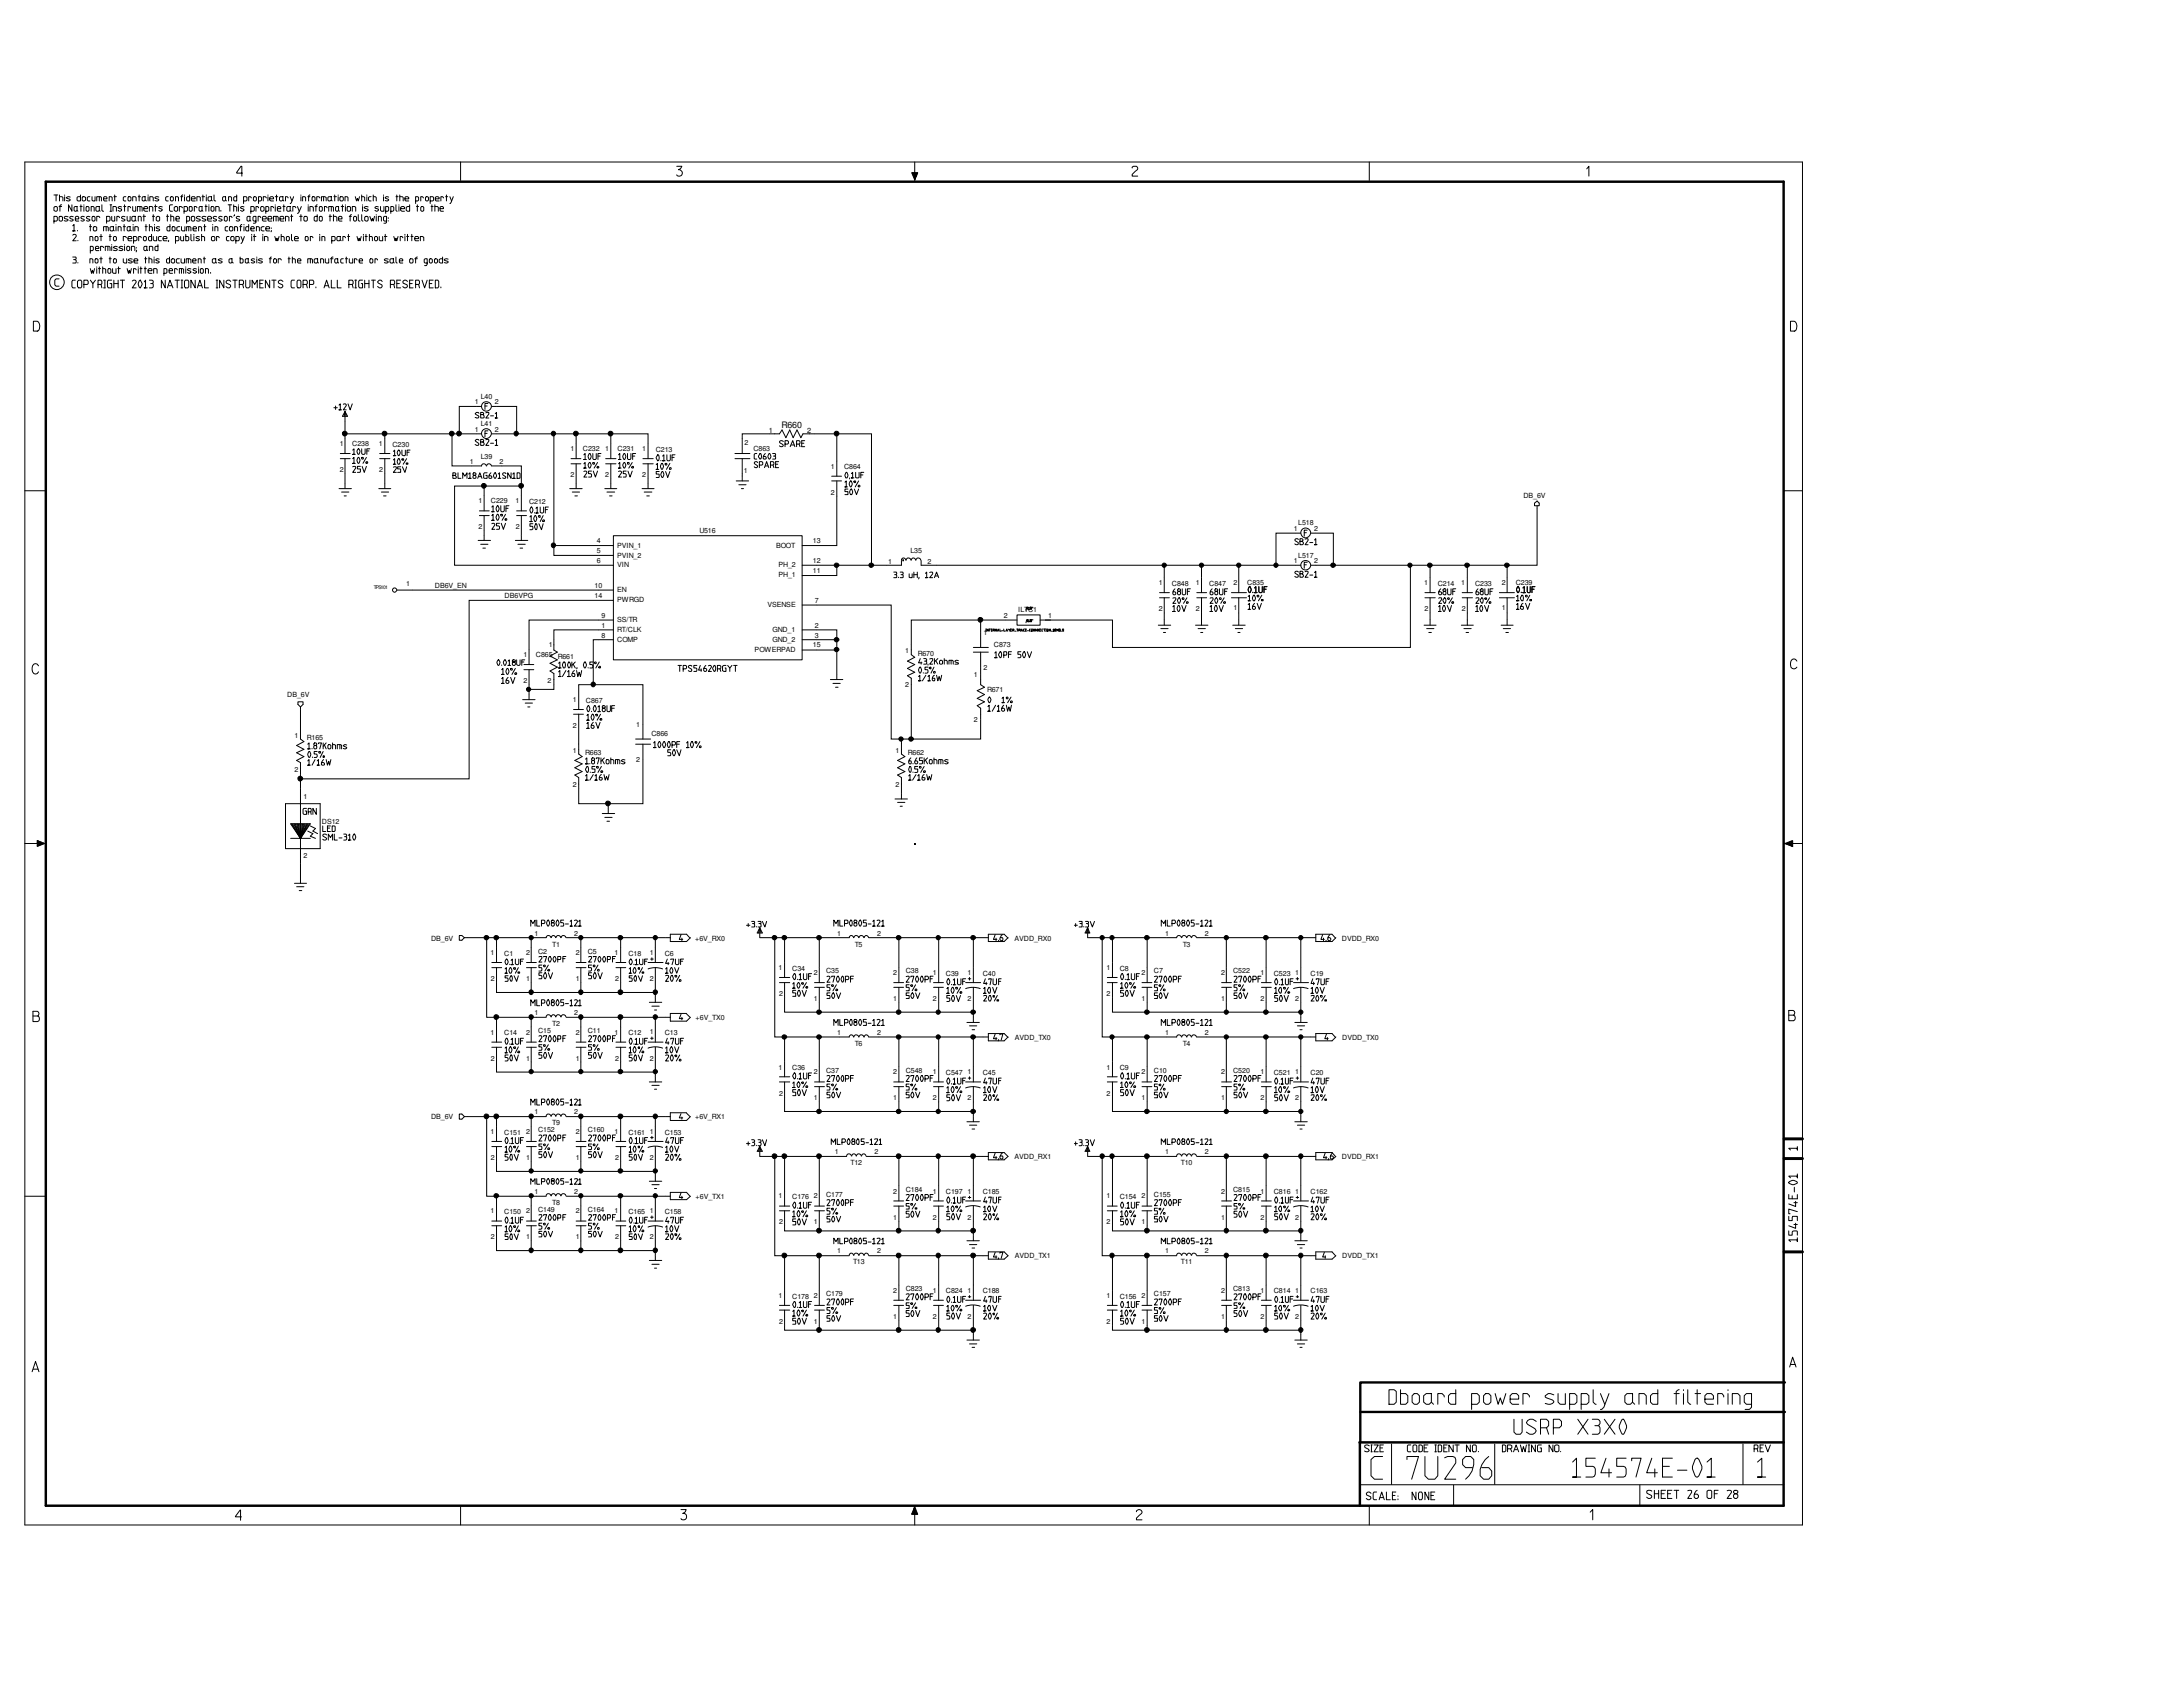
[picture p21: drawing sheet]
<svg xmlns="http://www.w3.org/2000/svg" width="279mm" height="216mm" viewBox="0 0 279 216" stroke-linecap="round" stroke-linejoin="round" font-family="sans-serif">
<defs><g id="words">
<text font-size="1.1" x="100" y="54.8">R660</text>
<g font-size=".9">
<text x="60.8" y="51.7">1</text>
<text x="61.5" y="51">L40</text>
<text x="63.3" y="51.7">2</text>
<text x="43.5" y="57.1">1</text>
<text x="45.1" y="57.1">C238</text>
<text x="48.5" y="57.1">1</text>
<text x="50.2" y="57.2">C230</text>
<text x="60.2" y="59.4">1</text>
<text x="60.8" y="55.2">1</text>
<text x="61.5" y="54.5">L41</text>
<text x="61.5" y="58.7">L39</text>
<text x="63.3" y="55.2">2</text>
<text x="63.9" y="59.4">2</text>
<text x="73" y="57.8">1</text>
<text x="74.6" y="57.7">C232</text>
<text x="77.5" y="57.8">1</text>
<text x="79.1" y="57.7">C231</text>
<text x="82.2" y="57.8">1</text>
<text x="83.9" y="57.8">C213</text>
<text x="95.3" y="56.9">2</text>
<text x="96.4" y="57.8">C863</text>
<text x="98.4" y="55.4">1</text>
<text x="103.3" y="55.4">2</text>
<text x="106.3" y="60">1</text>
<text x="43.5" y="60.5">2</text>
<text x="48.5" y="60.5">2</text>
<text x="61.2" y="64.4">1</text>
<text x="62.8" y="64.3">C229</text>
<text x="66" y="64.4">1</text>
<text x="67.7" y="64.5">C212</text>
<text x="73" y="61.1">2</text>
<text x="77.5" y="61.1">2</text>
<text x="82.2" y="61.1">2</text>
<text x="95.2" y="60.5">1</text>
<text x="106.3" y="63.3">2</text>
<text x="108" y="60.1">C864</text>
<text x="195" y="63.8">DB_6V</text>
<text x="61.2" y="67.7">2</text>
<text x="66" y="67.7">2</text>
<text x="76.4" y="69.5">4</text>
<text x="76.4" y="70.8">5</text>
<text x="79" y="70.1">PVIN_1</text>
<text x="79" y="71.4">PVIN_2</text>
<text x="89.5" y="68.2">U516</text>
<text x="99.3" y="70.1">BOOT</text>
<text x="104" y="69.5">13</text>
<text x="116.5" y="70.8">L35</text>
<text x="165.6" y="68">1</text>
<text x="166.2" y="71.4">L517</text>
<text x="166.2" y="67.2">L518</text>
<text x="168.2" y="68">2</text>
<text x="52" y="75">1</text>
<text x="55.7" y="75.2">DB6V_EN</text>
<text x="64.6" y="76.5">DB6VPG</text>
<text x="76.1" y="75.2">10</text>
<text x="76.1" y="76.5">14</text>
<text x="76.4" y="72.1">6</text>
<text x="79" y="72.6">VIN</text>
<text x="79" y="77.1">PWRGD</text>
<text x="79" y="75.8">EN</text>
<text x="98.2" y="77.7">VSENSE</text>
<text x="99.7" y="72.6">PH_2</text>
<text x="99.7" y="73.9">PH_1</text>
<text x="104" y="73.3">11</text>
<text x="104" y="72.1">12</text>
<text x="104.3" y="77.2">7</text>
<text x="113.7" y="72.1">1</text>
<text x="118.7" y="72.1">2</text>
<text x="148.3" y="74.9">1</text>
<text x="150" y="75">C848</text>
<text x="153.1" y="74.9">1</text>
<text x="154.8" y="75">C847</text>
<text x="157.9" y="74.9">2</text>
<text x="159.6" y="74.9">C835</text>
<text x="165.6" y="72.1">1</text>
<text x="168.2" y="72.1">2</text>
<text x="182.3" y="74.9">1</text>
<text x="184" y="75">C214</text>
<text x="187" y="74.9">1</text>
<text x="188.8" y="75">C233</text>
<text x="192.2" y="74.9">2</text>
<text x="194" y="74.9">C239</text>
<text x="70.2" y="82.9">1</text>
<text x="77" y="81.6">8</text>
<text x="77" y="80.3">1</text>
<text x="77" y="79.1">9</text>
<text x="79" y="82.1">COMP</text>
<text x="79" y="79.6">SS/TR</text>
<text x="79" y="80.9">RT/CLK</text>
<text x="96.6" y="83.4">POWERPAD</text>
<text x="98.9" y="80.9">GND_1</text>
<text x="98.9" y="82.1">GND_2</text>
<text x="104" y="82.9">15</text>
<text x="104.3" y="81.6">3</text>
<text x="104.3" y="80.3">2</text>
<text x="115.9" y="83.6">1</text>
<text x="117.5" y="83.9">R670</text>
<text x="125.9" y="81.3">1</text>
<text x="127.2" y="82.9">C873</text>
<text x="128.5" y="79.1">2</text>
<text x="130.3" y="78.4">ILTC1</text>
<text x="134.2" y="79.1">1</text>
<text x="148.3" y="78.3">2</text>
<text x="153.1" y="78.3">2</text>
<text x="157.9" y="78.1">1</text>
<text x="182.3" y="78.3">2</text>
<text x="187.1" y="78.3">2</text>
<text x="192.2" y="78.1">1</text>
<text x="36.8" y="89.2">DB_6V</text>
<text x="67" y="84.1">1</text>
<text x="67" y="87.5">2</text>
<text x="68.6" y="84.1">C865</text>
<text x="70.1" y="87.4">2</text>
<text x="71.4" y="84.3">R661</text>
<text x="73.3" y="89.8">1</text>
<text x="75" y="89.9">C867</text>
<text x="115.9" y="88">2</text>
<text x="124.6" y="86.6">1</text>
<text x="125.9" y="85.7">2</text>
<text x="126.3" y="88.6">R671</text>
<text x="37.7" y="94.4">1</text>
<text x="39.3" y="94.7">R165</text>
<text x="73.3" y="93.2">2</text>
<text x="81.4" y="93">1</text>
<text x="83.4" y="94.3">C866</text>
<text x="124.6" y="92.4">2</text>
<text x="37.7" y="98.7">2</text>
<text x="73.3" y="96.3">1</text>
<text x="73.3" y="100.7">2</text>
<text x="74.9" y="96.6">R663</text>
<text x="81.4" y="97.5">2</text>
<text x="114.6" y="100.7">2</text>
<text x="114.6" y="96.3">1</text>
<text x="116.2" y="96.6">R662</text>
<text x="38.8" y="102.2">1</text>
<text x="41.2" y="105.5">DS12</text>
<text x="38.8" y="109.9">2</text>
<text x="68.4" y="119.7">1</text>
<text x="73.5" y="119.7">2</text>
<text x="107.2" y="119.7">1</text>
<text x="112.3" y="119.7">2</text>
<text x="149.1" y="119.7">1</text>
<text x="154.2" y="119.7">2</text>
<text x="55.2" y="120.4">DB_6V</text>
<text x="62.8" y="122.2">1</text>
<text x="62.8" y="125.6">2</text>
<text x="64.5" y="122.4">C1</text>
<text x="67.3" y="125.6">1</text>
<text x="67.3" y="122.2">2</text>
<text x="68.9" y="122">C2</text>
<text x="70.7" y="121.2">T1</text>
<text x="73.7" y="125.6">1</text>
<text x="73.7" y="122.2">2</text>
<text x="75.2" y="122">C5</text>
<text x="78.7" y="122.2">1</text>
<text x="78.7" y="125.6">2</text>
<text x="80.4" y="122.4">C18</text>
<text x="83.2" y="122.2">1</text>
<text x="83.2" y="125.6">2</text>
<text x="85.1" y="122.4">C6</text>
<text x="89" y="120.4">+6V_RX0</text>
<text x="99.7" y="124.2">1</text>
<text x="101.4" y="124.2">C34</text>
<text x="104.1" y="124.8">2</text>
<text x="105.7" y="124.5">C35</text>
<text x="109.4" y="121.2">T5</text>
<text x="114.3" y="124.8">2</text>
<text x="115.9" y="124.5">C38</text>
<text x="119.4" y="124.8">1</text>
<text x="121.1" y="124.9">C39</text>
<text x="123.8" y="124.8">1</text>
<text x="125.8" y="124.9">C40</text>
<text x="129.8" y="120.4">AVDD_RX0</text>
<text x="141.6" y="124.2">1</text>
<text x="143.3" y="124.2">C8</text>
<text x="146.1" y="124.8">2</text>
<text x="147.7" y="124.5">C7</text>
<text x="151.4" y="121.2">T3</text>
<text x="156.3" y="124.8">2</text>
<text x="157.8" y="124.5">C522</text>
<text x="161.3" y="124.8">1</text>
<text x="163" y="124.9">C523</text>
<text x="165.8" y="124.8">1</text>
<text x="167.7" y="124.9">C19</text>
<text x="171.7" y="120.4">DVDD_RX0</text>
<text x="68.4" y="129.9">1</text>
<text x="70.7" y="131.3">T2</text>
<text x="73.5" y="129.9">2</text>
<text x="89" y="130.5">+6V_TX0</text>
<text x="99.7" y="127.5">2</text>
<text x="104.1" y="128.1">1</text>
<text x="114.3" y="128.1">1</text>
<text x="119.4" y="128.1">2</text>
<text x="123.8" y="128.1">2</text>
<text x="141.6" y="127.5">2</text>
<text x="146.1" y="128.1">1</text>
<text x="156.3" y="128.1">1</text>
<text x="161.3" y="128.1">2</text>
<text x="165.8" y="128.1">2</text>
<text x="62.8" y="132.4">1</text>
<text x="62.8" y="135.7">2</text>
<text x="64.5" y="132.5">C14</text>
<text x="67.3" y="132.4">2</text>
<text x="67.3" y="135.8">1</text>
<text x="68.9" y="132.2">C15</text>
<text x="73.7" y="132.4">2</text>
<text x="73.7" y="135.8">1</text>
<text x="75.2" y="132.2">C11</text>
<text x="78.7" y="132.4">1</text>
<text x="78.7" y="135.7">2</text>
<text x="80.4" y="132.5">C12</text>
<text x="83.2" y="135.7">2</text>
<text x="83.2" y="132.4">1</text>
<text x="85.1" y="132.5">C13</text>
<text x="99.7" y="136.9">1</text>
<text x="101.4" y="136.9">C36</text>
<text x="104.1" y="137.5">2</text>
<text x="105.7" y="137.3">C37</text>
<text x="107.2" y="132.4">1</text>
<text x="109.4" y="133.9">T6</text>
<text x="112.3" y="132.4">2</text>
<text x="114.3" y="137.5">2</text>
<text x="115.9" y="137.3">C548</text>
<text x="119.4" y="137.5">1</text>
<text x="121.1" y="137.6">C547</text>
<text x="123.8" y="137.5">1</text>
<text x="125.8" y="137.6">C45</text>
<text x="129.9" y="133.1">AVDD_TX0</text>
<text x="141.6" y="136.9">1</text>
<text x="143.3" y="136.9">C9</text>
<text x="146.1" y="137.5">2</text>
<text x="147.7" y="137.3">C10</text>
<text x="149.1" y="132.4">1</text>
<text x="151.4" y="133.9">T4</text>
<text x="154.2" y="132.4">2</text>
<text x="156.3" y="137.5">2</text>
<text x="157.8" y="137.3">C520</text>
<text x="161.3" y="137.5">1</text>
<text x="163" y="137.6">C521</text>
<text x="165.8" y="137.5">1</text>
<text x="167.7" y="137.6">C20</text>
<text x="171.8" y="133.1">DVDD_TX0</text>
<text x="55.2" y="143.2">DB_6V</text>
<text x="68.4" y="142.6">1</text>
<text x="70.7" y="144">T9</text>
<text x="73.5" y="142.6">2</text>
<text x="89" y="143.2">+6V_RX1</text>
<text x="99.7" y="140.2">2</text>
<text x="104.1" y="140.8">1</text>
<text x="114.3" y="140.8">1</text>
<text x="119.4" y="140.8">2</text>
<text x="123.8" y="140.8">2</text>
<text x="141.6" y="140.2">2</text>
<text x="146.1" y="140.8">1</text>
<text x="156.3" y="140.8">1</text>
<text x="161.3" y="140.8">2</text>
<text x="165.8" y="140.8">2</text>
<text x="62.8" y="145.1">1</text>
<text x="62.8" y="148.4">2</text>
<text x="64.5" y="145.2">C151</text>
<text x="67.3" y="145.1">2</text>
<text x="67.3" y="148.5">1</text>
<text x="68.9" y="144.9">C152</text>
<text x="73.7" y="145.1">2</text>
<text x="73.7" y="148.5">1</text>
<text x="75.2" y="144.9">C160</text>
<text x="78.7" y="145.1">1</text>
<text x="78.7" y="148.4">2</text>
<text x="80.4" y="145.2">C161</text>
<text x="83.2" y="148.4">2</text>
<text x="83.2" y="145.1">1</text>
<text x="85.1" y="145.2">C153</text>
<text x="106.8" y="147.7">1</text>
<text x="108.9" y="149.1">T12</text>
<text x="111.9" y="147.7">2</text>
<text x="129.8" y="148.3">AVDD_RX1</text>
<text x="149.1" y="147.7">1</text>
<text x="151.2" y="149.1">T10</text>
<text x="154.2" y="147.7">2</text>
<text x="171.7" y="148.3">DVDD_RX1</text>
<text x="62.8" y="155.3">1</text>
<text x="64.5" y="155.4">C150</text>
<text x="67.3" y="155.3">2</text>
<text x="68.4" y="152.8">1</text>
<text x="68.9" y="155.1">C149</text>
<text x="70.7" y="154.2">T8</text>
<text x="73.5" y="152.8">2</text>
<text x="73.7" y="155.3">2</text>
<text x="75.2" y="155.1">C164</text>
<text x="78.7" y="155.3">1</text>
<text x="80.4" y="155.4">C165</text>
<text x="83.2" y="155.3">1</text>
<text x="85.1" y="155.4">C158</text>
<text x="89" y="153.4">+6V_TX1</text>
<text x="99.7" y="153.4">1</text>
<text x="101.4" y="153.5">C176</text>
<text x="104.1" y="153.4">2</text>
<text x="105.7" y="153.1">C177</text>
<text x="114.3" y="152.8">2</text>
<text x="115.9" y="152.5">C184</text>
<text x="119.4" y="152.8">1</text>
<text x="121.1" y="152.8">C197</text>
<text x="123.8" y="152.8">1</text>
<text x="125.8" y="152.8">C185</text>
<text x="141.6" y="153.4">1</text>
<text x="143.3" y="153.5">C154</text>
<text x="146.1" y="153.4">2</text>
<text x="147.7" y="153.1">C155</text>
<text x="156.3" y="152.8">2</text>
<text x="157.8" y="152.5">C815</text>
<text x="161.3" y="152.8">1</text>
<text x="163" y="152.8">C816</text>
<text x="165.8" y="152.8">1</text>
<text x="167.7" y="152.8">C162</text>
<text x="62.8" y="158.6">2</text>
<text x="67.3" y="158.6">1</text>
<text x="73.7" y="158.6">1</text>
<text x="78.7" y="158.6">2</text>
<text x="83.2" y="158.6">2</text>
<text x="99.7" y="156.7">2</text>
<text x="104.1" y="156.7">1</text>
<text x="107.2" y="160.4">1</text>
<text x="109.2" y="161.8">T13</text>
<text x="112.3" y="160.4">2</text>
<text x="114.3" y="156.1">1</text>
<text x="119.4" y="156.1">2</text>
<text x="123.8" y="156.1">2</text>
<text x="129.9" y="161">AVDD_TX1</text>
<text x="141.6" y="156.7">2</text>
<text x="146.1" y="156.7">1</text>
<text x="149.1" y="160.4">1</text>
<text x="151.2" y="161.8">T11</text>
<text x="154.2" y="160.4">2</text>
<text x="156.3" y="156.1">1</text>
<text x="161.3" y="156.1">2</text>
<text x="165.8" y="156.1">2</text>
<text x="171.8" y="161">DVDD_TX1</text>
<text x="99.7" y="166.1">1</text>
<text x="101.4" y="166.2">C178</text>
<text x="104.1" y="166.1">2</text>
<text x="105.7" y="165.9">C179</text>
<text x="114.3" y="165.5">2</text>
<text x="115.9" y="165.3">C823</text>
<text x="119.4" y="165.5">1</text>
<text x="121.1" y="165.5">C824</text>
<text x="123.8" y="165.5">1</text>
<text x="125.8" y="165.5">C188</text>
<text x="141.6" y="166.1">1</text>
<text x="143.3" y="166.2">C156</text>
<text x="146.1" y="166.1">2</text>
<text x="147.7" y="165.9">C157</text>
<text x="156.3" y="165.5">2</text>
<text x="157.8" y="165.3">C813</text>
<text x="161.3" y="165.5">1</text>
<text x="163" y="165.5">C814</text>
<text x="165.8" y="165.5">1</text>
<text x="167.7" y="165.5">C163</text>
<text x="99.7" y="169.4">2</text>
<text x="104.1" y="169.4">1</text>
<text x="114.3" y="168.8">1</text>
<text x="119.4" y="168.8">2</text>
<text x="123.8" y="168.8">2</text>
<text x="141.6" y="169.4">2</text>
<text x="146.1" y="169.4">1</text>
<text x="156.3" y="168.8">1</text>
<text x="161.3" y="168.8">2</text>
<text x="165.8" y="168.8">2</text>
</g>
<text font-size=".6" x="47.8" y="75.4">TPS101</text>
</g></defs>
<g fill="none" stroke="#000" stroke-width=".13">
<path d="M3.2 20.7h227.5v174.5h-227.5zM6.9 26.5l.2-.1 .2 .1v.4l-.1 .1-.3-.1zM6.9 28.3h.3l.1-.1v-.4l-.1-.1h-.3v.9M6.9 25h.5M7.2 25v.7M7.6 35.7h-.4l-.2 .2v.6l.2 .1h.4M7.6 26.4h.3M7.6 25.2h.3l.2 .1v.4M7.6 25v.7M7.7 27.7h.2l.1 .1v.4l-.1 .1h-.2l-.1-.1v-.4zM7.9 26.2l-.2 .1v.7M8.3 25h.1"/>
<path d="M8.3 25.2v.5M8.7 27.7h-.3l-.2 .1 .1 .2 .4 .1v.1l-.2 .1-.3-.1M9 25.2h-.3l-.2 .1 .4 .2v.2h-.4M9.2 26.2v.8l-.4-.8v.8M9.3 32.9h.4l.1 .2-.2 .1M9.3 28.9l.2-.2v.9h-.2h.3M9.3 30.1l.1-.1 .4 .1v.2l-.5 .5h.5M9.4 27.7h-.3l-.2 .1 .1 .2 .3 .1 .1 .1-.2 .1-.3-.1M9.4 33.2l.4 .1v.3l-.1 .1h-.4M9.6 26.4h.3v.5l-.1 .1-.3-.1v-.4zM9.6 35.9h-.3l-.1 .1v.7l.1 .1h.3M9.6 28h.5v-.2l-.1-.1h-.2l-.2 .1v.4l.2 .1h.3"/>
<path d="M9.9 26.9l.1 .1M9.9 36l.2-.1h.3l.1 .1v.7l-.1 .1h-.3l-.2-.1zM9.9 29.5v.1M10 30.8h.1M10 33.6v.1M10.2 26.4h.3M10.3 25v.7h-.3l-.1-.1v-.3l.1-.1h.3M10.4 26.2v.8M10.5 25.3l.1-.1 .4 .1v.3l-.4 .1-.1-.1zM10.7 36.4h.5l.1-.1v-.3l-.1-.1h-.5v.9M10.7 26.2v.1M10.7 26.4v.6"/>
<path d="M10.8 27.7h-.3l-.1 .1v.2l.3 .1 .1 .1-.2 .1-.2-.1M11.1 26.4l.3 .1v.4l-.1 .1-.3-.1v-.4zM11.5 29h.2M11.5 33.7v-.6h.3l.1 .1v.5M11.5 30.8v-.5h.3l.1 .1v.4M11.5 25.2h-.2l-.1 .1v.3l.1 .1h.2M11.5 27.7h-.3l-.1 .1v.2l.4 .1v.1l-.2 .1-.2-.1M11.6 35.9l.3 .4 .3-.4M11.6 32.1h.2l.1-.1v-.4l-.1-.1h-.2v.9M11.6 34.4l.1 .6 .1-.4 .1 .4 .2-.6M11.6 28.7v.9M11.7 27v-.6h.2l.2 .1v.5"/>
<path d="M11.8 25.2v.4l.1 .1h.3v-.5M11.9 27.7l.3 .1v.4l-.1 .1-.3-.1v-.4zM11.9 36.3v.5M11.9 29.1l.2-.1h.2l.1 .1v.3l-.1 .2h-.2l-.2-.2zM12.2 31.8h.5l-.2-.3h-.2l-.1 .1v.4l.1 .1h.4M12.3 33.1l.2 .1v.4l-.1 .1-.2-.1v-.4zM12.3 30.3l.2 .1v.3l-.1 .1-.2-.1v-.3zM12.3 26.5l.1-.1h.3v.5l-.1 .1h-.2l-.1-.1zM12.4 25.7v-.5h.5l.1 .1v.4M12.4 34.2h.1M12.4 34.4v.6M12.5 36.4h.4l.1-.1v-.3l-.1-.1h-.4v.9"/>
<path d="M12.6 34.4h.3M12.7 25.2v.5M12.7 34.2v.8M12.7 26.9l.1 .1M12.8 27.9l-.1-.2h-.3v.6M12.8 33.1h.3M12.8 30.3h.3M12.9 36.4l.1 .4M12.9 30v.8M12.9 32.9v.8M13 26.2v.7l.3 .1M13.1 34.4h.3l.1 .1v.5"/>
<path d="M13.1 34.2v.8M13.3 31.7l-.2-.2h-.2v.6M13.3 29.6v-.6h.5l.1 .1v.5M13.3 25.4h.4l-.1-.2h-.2l-.1 .1v.3l.1 .1h.3M13.3 36.8h.2M13.3 35.9h.2M13.4 35.9v.9M13.5 32.1v-.6h.5l.1 .1v.5M13.6 29v.6M13.6 28.3h.4l.1-.1v-.4l-.1-.1h-.4v.9M13.8 34.5l.1-.1 .3 .1v.4l-.1 .1-.3-.1zM13.8 31.5v.6"/>
<path d="M14 25.7v-.5h.2l.2 .1v.4M14 33.1h.2M14 30.3h.2M14.1 29.1l.1-.1h.3v.4l-.1 .2h-.2l-.1-.2zM14.1 30v.8M14.1 32.9v.8M14.1 27h.2M14.1 26.2h.2M14.2 26.2v.8M14.3 35.9h-.4l-.1 .1v.7l.1 .1h.4v-.5h-.2M14.3 27.7v.5l.1 .1h.3v-.6M14.3 31.3v.1"/>
<path d="M14.3 31.5v.6M14.4 34.4v.5l.1 .1h.3v-.6M14.5 27v-.6h.3l.1 .1v.5M14.5 30.4l.1-.1 .3 .1v.3l-.1 .1-.3-.1zM14.5 29.4l.1 .2M14.6 35.9v.9M14.6 36.3h.5M14.6 25.2h.3M14.6 33.1l.3 .1v.4l-.1 .1-.3-.1v-.4zM14.7 25v.7M14.8 28.7v.1M14.8 29v.6"/>
<path d="M15 31.6l-.3-.1-.2 .1 .5 .3v.1h-.5M15.1 34.4h.3M15.1 29.6v-.6h.3l.1 .1v.5M15.1 35.9v.9M15.2 34.2v.8M15.3 27.9l-.1-.2h-.2v.6M15.4 35.9h.5M15.6 26.5l-.3-.1-.2 .1 .1 .1 .4 .2v.1l-.2 .1-.3-.1M15.7 35.9v.9M15.7 31.6l-.3-.1-.2 .1 .5 .3v.1h-.5M15.8 33.1v.5l.1 .1h.3v-.6M15.8 29h.3"/>
<path d="M15.8 26.4h.3M15.9 28.7v.9M15.9 26.2v.8M15.9 31.3v.1M15.9 31.5v.6M16 27.7h-.3l-.1 .1v.2l.3 .1 .1 .1-.2 .1-.2-.1M16.1 25.2h-.2l-.1 .1v.3l.1 .1h.2M16.2 30.4l-.1-.1h-.3v.5M16.3 34.4l.1 .6 .1-.4 .2 .4 .1-.6M16.3 29.1l.1-.1h.3v.4l-.2 .2-.2-.2zM16.3 27.7v.5l.1 .1h.3v-.6M16.3 31.5l.3 .1v.4l-.1 .1-.3-.1v-.4z"/>
<path d="M16.4 30.5h.5l-.1-.2h-.3l-.1 .1v.3l.1 .1h.4M16.5 25.2l.3 .1v.3l-.1 .1-.3-.1v-.3zM16.7 29.4l.1 .2M16.7 26.6l-.1-.2h-.2v.6M16.8 32.1v-.6h.3l.2 .1v.5M16.9 36l.4-.1 .1 .1-.5 .8h.5M16.9 33.2h-.4v.1l.4 .1v.2l-.1 .1-.4-.1M17 25.7v-.5h.3l.1 .1v.4M17 26.4v.5l.1 .1h.3v-.6M17 27.7h.3v.5l-.1 .1h-.2l-.1-.1v-.4zM17 28.7v.1M17 29v.6"/>
<path d="M17.1 30.8h.3l.1-.1v-.3l-.1-.1h-.3v.8M17.1 33.4h.5l-.1-.3h-.2l-.2 .1v.4l.2 .1h.3M17.3 29.6v-.6h.3l.1 .1v.5M17.3 28.2l.1 .1M17.4 34.5l-.1-.1h-.2v.6M17.5 32l-.1 .2M17.5 31.7h.1M17.6 27v-.6h.5l.1 .1v.5M17.7 28.3v-.6h.3l.1 .1v.5M17.7 34.2h.1M17.7 34.4v.6M17.7 25.2h.3"/>
<path d="M17.8 36l.2-.1 .2 .4-.3 .5a.68 .68 0 0 1-.1-.8zM17.8 25v.7M17.9 34.4h.3M17.9 26.4v.6M18 34.2v.8M18.1 30.4l-.1-.1h-.2v.5M18.3 25.2h.3v.4l-.1 .1-.3-.1v-.3zM18.3 27.7h.3M18.4 30.4l.1-.1 .2 .1v.3l-.1 .1-.2-.1zM18.4 26.7h.5l-.1-.3-.4 .1v.4l.2 .1h.3M18.4 27.5v.8M18.5 36.1l.1-.2v.9h-.1h.3"/>
<path d="M18.5 34.4h.2M18.5 31.5h.3v.5l-.1 .1-.3-.1v-.4zM18.5 33.1h.3M18.6 34.2v.8M18.6 29h.2M18.6 25.6l.1 .1M18.6 32.9v.8M18.7 28.7v.9M18.8 32l.1 .1M19 34.6h.4l-.1-.2-.3 .1v.4l.1 .1h.3M19 25h.1M19 25.2v.5"/>
<path d="M19.1 33.1h.2l.1 .1v.5M19.1 32.9v.8M19.1 35.9h.3a.23 .23 0 0 1 .2 .2 .23 .23 0 0 1-.2 .2M19.1 32.1v-.6h.3l.2 .1v.5M19.1 29h.3l.1 .1v.5M19.1 27v-.6h.3l.2 .1v.5M19.1 28.7v.9M19.2 25.7v-.5h.3l.1 .1v.4M19.3 36.3h.3v.4l-.2 .1h-.3M19.4 30v.8h-.3l-.1-.1v-.3l.1-.1h.3M19.5 27.7h.3M19.6 30.3v.4l.2 .1h.3v-.5"/>
<path d="M19.6 27.5v.8M19.7 35v-.6h.3l.1 .1v.5M19.7 32.9v.1M19.7 33.1v.6M19.8 28.7v.1M19.8 29v.6M19.8 26.4h.3M19.9 26.2v.8M20 27.8l.2-.1 .2 .1v.4l-.1 .1-.3-.1zM20.2 31.3v.8h-.3l-.1-.1v-.4l.1-.1h.3M20.3 25.2a.31 .31 0 0 0-.5 .1l.5 .2v.1a.37 .37 0 0 1-.5 .1M20.4 33.2h-.4l-.1 .1 .5 .3-.2 .1-.3-.1"/>
<path d="M20.4 29.1h-.3v.1l.3 .1v.1l-.1 .2-.3-.1M20.7 30.3h-.3l-.1 .1v.3l.1 .1h.3M20.8 26.5l-.3-.1-.2 .1 .1 .1 .3 .2 .1 .1-.2 .1-.3-.1M20.9 30.5h.5l-.1-.2h-.3l-.1 .1v.3l.1 .1h.4M21 35h.3l.1-.1v-.4l-.1-.1h-.3v.9M21.1 35.9v.9l-.4-.9v.9M21.3 27.7h.3M21.4 36.8l.3-.9 .4 .9M21.4 27.5v.8M21.5 25.2h-.2l-.1 .1v.3l.1 .1h.2M21.6 30.8l-.1 .1M21.6 36.6h.4"/>
<path d="M21.6 34.6h.5l-.1-.2h-.3l-.1 .1v.4l.1 .1h.4M21.7 32.9v.8h-.3l-.1-.1v-.4l.1-.1h.3M21.7 28.7v.9h-.2l-.1-.2v-.3l.1-.1h.2M21.9 27.7h.2l.1 .1v.5M21.9 27.5v.8M21.9 33.2l.2-.1 .3 .1v.4l-.2 .1-.3-.1zM21.9 25.2l.3 .1v.3l-.1 .1-.3-.1v-.3zM22 29.1l.1-.1 .3 .1v.3l-.1 .2-.3-.2zM22.1 26.2h-.3l-.1 .1v.6l.1 .1h.3M22.3 26.5l.2-.1 .2 .1v.4l-.1 .1-.3-.1zM22.4 35.9h.6M22.5 30.8h.3l.1-.1v-.3l-.1-.1h-.3v.8"/>
<path d="M22.5 25.7v-.5h.2l.1 .1v.4M22.5 28h.5v-.2l-.2-.1h-.2l-.1 .1v.4l.1 .1h.4M22.7 34.5l-.1-.1h-.2v.6M22.7 35.9v.9M23 35v-.6h.4l.1 .1v.5M23 33.1h-.3l-.1 .1v.4l.1 .1h.3M23 29l-.4 .1v.3l.4 .2M23.1 30.3v.4l.1 .1h.3v-.5M23.1 25.2h.3M23.2 33.1v.5l.1 .1h.3v-.6M23.2 36.8h.2M23.2 35.9h.2"/>
<path d="M23.2 29v.4l.1 .2h.4v-.6M23.2 34.4v.6M23.3 35.9v.9M23.3 26.6l-.1-.2h-.2v.6M23.4 25l-.2 .1v.6M23.6 27h.3l.1-.1v-.4l-.1-.1h-.3v.9M23.6 25h.1M23.6 25.2v.5M23.7 35.9h.4l.1 .1v.7l-.1 .1h-.4l-.1-.1v-.7zM23.8 30v.8h.3l.1-.1v-.3l-.1-.1h-.3M23.8 34.2h.1M23.8 34.4v.6"/>
<path d="M23.8 33.7v-.6h.5l.1 .1v.5M23.9 29.6v-.6h.4l.1 .1v.5M23.9 28.3h.3l.1-.1v-.4l-.1-.1h-.3v.9M24.1 33.1v.6M24.2 29v.6M24.3 25v.7h-.3l-.1-.1v-.3l.1-.1h.3M24.3 26.4l.3 .1v.4l-.1 .1-.3-.1v-.4zM24.4 34.4h-.2l-.2 .1 .1 .1 .3 .1v.2l-.1 .1-.3-.1M24.4 30v.7l.2 .1M24.5 25.4h.5l-.1-.2h-.3l-.1 .1v.3l.1 .1h.4M24.6 27.7h.2l.1 .1v.4l-.1 .1h-.2l-.1-.1v-.4zM24.7 33.4h.4l-.1-.3h-.2l-.1 .1v.4l.1 .1h.3"/>
<path d="M24.7 29.3h.4l-.1-.3h-.2l-.1 .1v.3l.1 .2h.3M24.8 30v.1M24.8 30.3v.5M25 35.9v.9l-.6-.9v.9M25.1 34.4h-.2l-.2 .1 .1 .1 .3 .1v.2l-.1 .1-.3-.1M25.2 25.7v-.5h.3l.1 .1v.4M25.2 26.6l-.1-.2h-.2v.6M25.3 36.8l.3-.9 .3 .9M25.4 33.7v-.6h.2l.1 .1v.5M25.4 36.6h.4M25.4 29.6v-.6h.3l.1 .1v.5M25.4 34.2h.1"/>
<path d="M25.4 34.4v.6M25.5 30.3h-.2l-.2 .1 .4 .3-.1 .1h-.3M25.6 26.4h.3v.5l-.2 .1-.2-.1v-.4zM25.6 34.5l.1-.1 .3 .1v.4l-.1 .1-.3-.1zM25.6 27.7a.31 .31 0 0 0-.5 .2l.5 .3a.36 .36 0 0 1-.5 0M25.8 30.3h.3l.1 .1v.4M25.8 30v.8M25.9 25.2h.3M25.9 26.9l.1 .1M26 25v.7M26 33.1h.3M26.1 29h.3"/>
<path d="M26.1 32.9v.8M26.2 35.9v.9h.5M26.2 28.7v.9M26.2 26.4h.3M26.3 35v-.6h.3l.1 .1v.5M26.4 27.7a.31 .31 0 0 0-.5 .2l.5 .3a.36 .36 0 0 1-.5 0M26.4 26.2v.8M26.4 25h.1M26.4 25.2v.5M26.6 28h.5v-.2l-.2-.1h-.2l-.1 .1v.4l.1 .1h.4M26.6 25.3l.1-.1h.4v.4l-.4 .1-.1-.1zM26.7 26.2v.1"/>
<path d="M26.7 26.4v.6M27 34.9v.1M27.1 30.4l.1-.1h.2l.1 .1v.3l-.1 .1h-.2l-.1-.1zM27.1 25.6l.1 .1M27.1 26.4l.3 .1v.4l-.1 .1-.3-.1v-.4zM27.2 28.7v.1M27.2 29v.6M27.3 33.1h.3v.5l-.1 .1h-.2l-.1-.1v-.4zM27.4 25v.6l.2 .1M27.5 29.6v-.6h.3l.1 .1v.5M27.6 27v-.6h.3l.2 .1v.5M27.6 33.6l.1 .1"/>
<path d="M27.7 36.8h.2M27.7 35.9h.2M27.7 27.7h-.3l-.1 .1v.2l.4 .1v.1l-.1 .1-.3-.1M27.8 35.9v.9M28.1 30.4l-.2-.1h-.2v.5M28.3 26.9v.1M28.4 33.2l-.2-.1-.3 .1 .5 .2v.2h-.5M28.4 27.7h-.2l-.2 .1 .1 .2 .3 .1v.1l-.1 .1-.3-.1M28.6 25.2h.3v.4l-.1 .1-.3-.1v-.3zM28.7 35.9v.9l-.6-.9v.9M28.8 27.7l.3 .1v.4l-.1 .1-.3-.1v-.4zM28.9 25.6l.1 .1"/>
<path d="M29.1 29h-.2l-.1 .1v.3l.1 .2h.2M29.2 26.2h.4M29.3 25.7v-.5h.2l.1 .1v.4M29.3 30.3h-.2l-.1 .1v.3l.1 .1h.2M29.4 29.1l.1-.1h.2l.1 .1v.3l-.1 .2h-.2l-.1-.2zM29.4 33.1h.3v.5l-.1 .1-.3-.1v-.4zM29.4 26.2v.8M29.5 36l-.1-.1h-.3l-.2 .2 .1 .1 .5 .3v.2l-.1 .1h-.3l-.2-.1M29.5 30.4l.2-.1 .3 .1v.3l-.1 .1-.4-.1zM29.7 27.9l-.1-.2h-.2v.6M29.7 33.6l.2 .1M29.8 35.9h.5"/>
<path d="M29.9 26.4h.3l.1 .1v.5M29.9 26.2v.8M30 29.6v-.6h.3l.1 .1v.5M30 27.5l-.1 .1M30.1 35.9v.9M30.2 30.8h.3l.1-.1v-.3l-.1-.1h-.3v.8M30.3 25v.7h-.3l-.1-.1v-.3l.1-.1h.3M30.5 26.2v.1M30.5 26.4v.6M30.6 36.4h.5l.1-.1v-.3l-.1-.1h-.5v.9M30.7 27.7h-.3l-.2 .1 .1 .2 .3 .1 .1 .1-.2 .1-.3-.1M30.7 29h.3"/>
<path d="M30.7 32.9v.8h.3l.1-.1v-.4l-.1-.1h-.3M30.8 30.3l.3 .5M31 28.7l-.2 .1v.8M31 22.2h-.7l.5-.9h.2v1.2M31.1 36.4l.1 .4M31.2 25.7h.3l.1-.1v-.3l-.1-.1h-.3v.8M31.2 26.5l-.2-.1-.2 .1v.1l.4 .2v.1l-.1 .1-.3-.1M31.2 28.7v.1M31.2 29v.6M31.3 30.3l-.3 .7-.2 .1M31.4 35.9v.8l.2 .1h.2l.2-.1v-.8M31.5 33.1h.3v.5l-.1 .1-.3-.1v-.4z"/>
<path d="M31.7 27.7h.3v.5l-.1 .1-.3-.1v-.4zM31.8 33.6l.1 .1M31.8 28.7v.9h-.2l-.2-.2v-.3l.2-.1h.2M32 28.2l.1 .1M32.1 29.3h.4l-.1-.3h-.2l-.1 .1v.3l.1 .2h.3M32.1 27h.3l.1-.1v-.4l-.1-.1h-.3v.9M32.2 25.3l-.2-.1h-.2v.5M32.2 30v.1M32.2 30.3v.5M32.3 36.8v-.9l.3 .5 .3-.5v.9M32.4 25.3l.1-.1 .3 .1v.3l-.1 .1-.3-.1zM32.4 30.3h.4"/>
<path d="M32.5 30v.8M32.6 33.2l-.3-.1-.1 .1v.1l.3 .1v.2h-.3M32.8 28.3h-.3l-.1-.1v-.4l.1-.1h.3v.8l-.1 .1h-.3M32.8 29.6v-.6h.3l.1 .1v.5M32.9 32.9v.1M32.9 33.1v.6M33.1 25.7h.3l.1-.1v-.3l-.1-.1h-.3v.8M33.1 26.6l-.1-.2h-.2v.6M33.3 36.3h.3M33.4 27.9l-.1-.2h-.3v.6M33.5 26.4l.3 .1v.4l-.2 .1-.2-.1v-.4zM33.6 33.2a.31 .31 0 0 0-.5 .1l.4 .1 .1 .2a.36 .36 0 0 1-.5 0"/>
<path d="M33.6 28h.5v-.2l-.1-.1h-.3l-.1 .1v.4l.1 .1h.4M33.6 30v.1M33.6 30.3v.5M33.7 35.9h-.4v.9h.4M33.8 29l-.4 .1v.3l.4 .2M33.9 30.8v-.5h.2l.2 .1v.4M34 29.3h.5l-.1-.3h-.3l-.1 .1v.3l.1 .2h.4M34 27h.3l.1-.1v-.4l-.1-.1h-.3v.9M34.1 25.3l-.1-.1h-.3v.5M34.3 28h.5v-.2l-.1-.1h-.3l-.1 .1v.4l.1 .1h.4M34.3 25h.1M34.3 25.2v.5"/>
<path d="M34.5 33.1h.2M34.5 35.9v.9l-.5-.9v.9M34.5 25.4h.5l-.1-.2-.4 .1v.3l.2 .1h.3M34.7 32.9l-.1 .1v.7M34.7 29.5v.2M34.7 29.2h.1M34.8 35.9h.5M35 26.6l-.1-.2h-.2v.6M35 28.3v-.6h.5l.1 .1v.5M35.1 35.9v.9M35.1 33.1l.3 .1v.4l-.1 .1-.3-.1v-.4zM35.2 30.3l.1 .5 .1-.3 .2 .3 .1-.5"/>
<path d="M35.2 25.2h.4M35.2 26.2v.1M35.2 26.4v.6M35.3 27.7v.6M35.4 25v.7M35.5 26.7h.4l-.1-.3h-.2l-.1 .1v.4l.1 .1h.3M35.8 25.3l.1-.1h.3v.4l-.3 .1-.1-.1zM35.8 28h.5v-.2l-.1-.1h-.3l-.1 .1v.4l.1 .1h.4M36 33.3l-.1-.2h-.3v.6M36 30.3h.3l.1 .1v.4M36 30v.8M36.2 36l-.2-.1h-.2l-.2 .2 .1 .1 .5 .3v.2l-.4 .1-.2-.1"/>
<path d="M36.2 25.6l.1 .1M36.2 26.4h.3M36.3 26.2v.8M36.5 28.3v-.6h.3l.2 .1v.5M36.7 30.4l.1-.1 .2 .1v.3l-.1 .1-.2-.1zM36.7 26.5l.1-.1h.3v.5l-.1 .1h-.2l-.1-.1zM36.9 25.3l-.1-.1h-.3v.5M36.9 33.1h.2M37 32.9v.8M37.1 25.2l.3 .5M37.1 26.9l.2 .1M37.2 27.7h.3"/>
<path d="M37.3 30v.7l.2 .1M37.3 27.5v.8M37.4 33.1h.3l.1 .1v.5M37.4 32.9v.8M37.6 25.2l-.3 .7-.2 .1M37.7 35.9h-.3l-.1 .1v.7l.1 .1h.3M37.7 30.5h.5v-.1l-.2-.1h-.2l-.1 .1v.3l.1 .1h.4M37.9 26.6l-.2-.2h-.2v.6M38.1 33.4h.4l-.1-.3h-.2l-.1 .1v.4l.1 .1h.3M38.1 26.4l.2 .6M38.1 35.9h.3l.1 .1v.7l-.1 .1h-.3l-.1-.1v-.7zM38.3 27.7h.4"/>
<path d="M38.5 25h.1M38.5 25.2v.5M38.5 27.5v.8M38.6 26.4l-.4 .8-.1 .1M38.7 25.7v-.5h.3l.1 .1v.4M38.8 36.4h.4l.1-.1v-.3l-.1-.1h-.4v.9M39 27.7h.2l.1 .1v.4l-.1 .1h-.2l-.1-.1v-.4zM39.2 30.3l.2 .1v.3l-.1 .1-.2-.1v-.3zM39.2 36.4l.1 .4M39.4 33.7v-.6h.5l.1 .1v.5M39.4 25.2h.3M39.4 26.2v.1"/>
<path d="M39.4 26.4v.6M39.6 36.4h.4l.2-.1v-.3l-.2-.1h-.4v.9M39.7 25l-.2 .1v.6M39.7 27v-.6h.2l.2 .1v.5M39.7 33.1v.6M39.9 25.3l.1-.1 .3 .1v.3l-.1 .1-.3-.1zM40 30.4l-.1-.1h-.2v.5M40.3 33.1h.3v.5l-.1 .1h-.2l-.1-.1v-.4zM40.3 26.4h.3M40.4 36.7v.1M40.6 26.2l-.2 .1v.7M40.6 27.5v.8h-.3l-.1-.1v-.4l.1-.1h.3"/>
<path d="M40.6 33.6l.2 .1M40.9 26.5l.1-.1 .3 .1v.4l-.2 .1-.2-.1zM40.9 25.3l-.1-.1h-.3v.5M40.9 30v.1M40.9 30.3v.5M41 27.7l.3 .1v.4l-.2 .1-.2-.1v-.4zM41 33.7v-.6h.3l.1 .1v.5M41.1 25.7v-.5h.5l.1 .1v.4M41.2 30.8v-.5h.3l.1 .1v.4M41.4 25.2v.5M41.5 36.8l.3-.9 .3 .9M41.6 36.6h.4"/>
<path d="M41.6 33.1v.5l.1 .1h.4v-.6M41.9 26.6l-.2-.2h-.2v.6M42 25.3l.1-.1h.3v.4l-.3 .1-.1-.1zM42.1 27v-.6h.5l.1 .1v.5M42.1 27.7h.4M42.2 27.5v.8M42.3 33.1h.3M42.4 35.9v.9h.5M42.4 25.6l.1 .1M42.4 26.4v.6M42.5 30.8h.3l.1-.1v-.3l-.1-.1h-.3v.8M42.6 32.9l-.2 .1v.7"/>
<path d="M42.7 27.7h.3l.1 .1v.5M42.7 27.5v.8M42.7 25.2h.4M42.8 25v.7M43 33.1h.2v.5l-.1 .1-.3-.1v-.4zM43.1 26.4h.2v.5l-.1 .1-.2-.1v-.4zM43.1 30.4l.1-.1h.4v.4l-.2 .1h-.2l-.1-.1zM43.2 35.9v.9h.5M43.2 33.6l.1 .1M43.3 25h.1M43.3 25.2v.5M43.3 28h.5v-.2l-.1-.1h-.3l-.1 .1v.4l.1 .1h.4"/>
<path d="M43.3 26.9l.1 .1M43.6 30.7l.1 .1M43.6 25.2h.2l.1 .1v.3l-.1 .1h-.2l-.1-.1v-.3zM43.7 26.4h.3M43.8 26.2v.8M43.9 33.1h-.2l-.1 .1v.4l.1 .1h.2M44.2 25.7v-.5h.2l.1 .1v.4M44.2 30.4l-.1-.1h-.2v.5M44.2 33.1h.3M44.2 26.2v.1M44.2 26.4v.6M44.3 32.9v.8"/>
<path d="M44.5 30.3h.3M44.5 26.4h.3l.1 .1v.4l-.1 .1h-.3l-.1-.1v-.4zM44.6 30v.8M44.6 36.4h.5l.1-.1v-.3l-.1-.1h-.5v.9M44.7 33.1v.5l.1 .1h.3v-.6M44.7 27.7h.3M45 27.5l-.2 .1v.7M45.1 27v-.6h.3l.1 .1v.5M45.1 36.4l.1 .4M45.4 27.7l.2 .1v.4l-.1 .1-.2-.1v-.4zM45.4 36.8h.2M45.4 35.9h.2"/>
<path d="M45.5 25.2l.1 .5 .1-.3 .2 .3 .1-.5M45.5 35.9v.9M45.7 33.3l-.1-.2h-.2v.6M45.7 30.3l.2 .5 .1-.3 .1 .3 .1-.5M45.9 27.5v.7l.2 .1M46 33.4h.4l-.1-.3h-.2l-.1 .1v.4l.1 .1h.3M46.3 25.2h.3l.1 .1v.4M46.3 27.5v.7l.2 .1M46.3 25v.7M46.4 35.9h-.4l-.1 .1v.7l.1 .1h.4v-.5h-.2M46.4 26.2v.1M46.4 26.4v.6"/>
<path d="M46.5 30v.1M46.5 30.3v.5M46.7 27.8l.1-.1 .3 .1v.4l-.1 .1-.3-.1zM46.7 36.3h.5M46.7 35.9v.9M46.7 30.3h.3M46.8 30v.8M46.9 25h.1M46.9 25.2v.5M47.1 26.5l-.3-.1-.2 .1 .1 .1 .4 .2v.1l-.2 .1-.3-.1M47.2 35.9v.9M47.3 30.3h.3l.1 .1v.4"/>
<path d="M47.3 30v.8M47.3 27.7l.3 .6 .1-.3 .1 .3 .1-.6M47.4 33.1l.3 .1v.4l-.1 .1-.3-.1v-.4zM47.5 25.2h-.2l-.1 .1v.3l.1 .1h.2M47.6 35.9h.4M47.8 25.2h.2l.2 .1v.4M47.8 25v.7M47.8 35.9v.9M48 30.3l.3 .1v.3l-.1 .1-.3-.1v-.3zM48.2 27.5h.1M48.2 27.7v.6M48.3 33.3l-.1-.2h-.2v.6"/>
<path d="M48.4 26.5l-.2-.1-.2 .1v.1l.4 .2v.1l-.1 .1-.3-.1M48.4 28.3v-.6h.3l.1 .1v.5M48.5 30.3v.4l.1 .1h.4v-.5M48.7 26.4v.5l.1 .1h.3v-.6M48.9 36l-.1-.1h-.3l-.2 .2 .1 .1 .5 .3v.2l-.1 .1h-.3l-.2-.1M49.1 25h.1M49.1 25.2v.5M49.2 30.3h.3M49.3 30v.8M49.4 27h.2l.1-.1v-.4l-.1-.1h-.2v.9M49.5 28.3h-.3l-.1-.1v-.4l.1-.1h.3v.8l-.1 .1h-.3M49.7 33.2a.31 .31 0 0 0-.5 .1l.4 .1 .1 .2a.36 .36 0 0 1-.5 0"/>
<path d="M49.7 27.9v.1M49.7 28.2v.1M49.7 25.2h-.2l-.2 .1 .1 .1 .3 .2-.1 .1h-.3M50 36.4h.4l.1-.1v-.3l-.1-.1h-.4v.9M50 33.1h.3v.5l-.1 .1h-.2l-.1-.1v-.4zM50 27h.3l.1-.1v-.4l-.1-.1h-.3v.9M50.3 33.6l.2 .1M50.4 30.3l.2 .5 .1-.3 .1 .3 .1-.5M50.4 36.4l.1 .4M50.7 32.9v.7l.1 .1M50.7 26.2v.7l.1 .1M50.7 25.2h.2"/>
<path d="M50.8 36.3h.3M50.8 25v.7M51.1 26.2v.1M51.1 26.4v.6M51.1 33.4h.5l-.2-.3h-.2l-.1 .1v.4l.1 .1h.4M51.2 25.2h.3l.1 .1v.4M51.2 25v.7M51.3 26.7h.5l-.1-.3-.4 .1v.4l.1 .1h.4M51.3 35.9h-.5v.9h.5M51.6 30.4l-.2-.1h-.2v.5M51.8 25.4h.5v-.1l-.1-.1h-.3l-.1 .1v.3l.1 .1h.4M51.8 30v.1"/>
<path d="M51.8 30.3v.5M52 30.3h.3M52.2 36l-.3-.1-.3 .1v.2l.5 .3 .1 .1-.3 .2h-.1l-.2-.1M52.2 30v.8M52.4 26.2v.8h-.2l-.2-.1v-.4l.2-.1h.2M52.4 36.3h.4M52.5 33.1h.3l.1 .1v.4l-.1 .1h-.3l-.1-.1v-.4zM52.6 30.3h.3M52.7 30v.8M52.9 35.9h-.5v.9h.5M53.1 30.5h.5l-.1-.2h-.3l-.1 .1v.3l.1 .1h.4M53.1 33.1h.3"/>
<path d="M53.2 36.4h.4l.1-.1v-.3l-.1-.1h-.4v.9M53.2 25.7h.3l.1-.1v-.3l-.1-.1h-.3v.8M53.3 26.4h.3M53.4 32.9l-.2 .1v.7M53.4 26.2v.8M53.6 36.4l.1 .4M53.8 30.8v-.5h.3l.1 .1v.4M53.9 26.5l.1-.1 .2 .1v.4l-.1 .1-.2-.1zM54 35.9l.3 .9 .4-.9M54.2 25.3l-.1-.1h-.2v.5M54.5 25.3l.1-.1 .2 .1v.3l-.1 .1-.2-.1zM54.7 33.7h-.3l-.1-.1v-.4l.1-.1h.3v.7l-.1 .2h-.3"/>
<path d="M54.9 36.3h.4M55.1 33.1l.2 .1v.4l-.1 .1-.3-.1v-.4zM55.1 25.7h.3l.1-.1v-.3l-.1-.1h-.3v.8M55.2 26.4h.2M55.3 26.2v.8M55.4 35.9h-.5v.9h.5M55.7 26.4h.3l.1 .1v.5M55.7 26.2v.8M55.7 35.9h.3l.2 .1v.7l-.2 .1h-.3zM55.7 33.1l.3 .1v.4l-.1 .1-.3-.1v-.4zM55.7 25.4h.5v-.1l-.2-.1h-.2l-.1 .1v.3l.1 .1h.4M56.3 26.7h.5l-.2-.3h-.2l-.1 .1v.4l.1 .1h.4"/>
<path d="M56.4 36.7v.1M56.6 32.9v.8h-.2l-.2-.1v-.4l.2-.1h.2M56.8 25.3l-.2-.1h-.2v.5M57 25.2h.3M57.1 25v.7M57.4 33.2l-.3-.1-.2 .1v.1l.4 .1v.2h-.4M57.6 25.2l.2 .5M58 25.2l-.3 .7-.1 .1M58.9 20.7v2.4M86.6 21.3h.7l-.2 .3-.3 .1a.41 .41 0 0 1 .5 .5 .41 .41 0 0 1-.7 .2M116.7 22.1h.8l-.4 .9zM117.1 20.7v2.4"/>
<path d="M117.4 22.1v.2l-.1-.2v.3l-.2-.3 .2 .5-.3-.5 .2 .6-.3-.6 .3 .7-.1 .1-.2-.8h-.2l.4 .9M144.9 21.5v-.1l.2-.1h.4a.29 .29 0 0 1 .1 .4l-.7 .6v.2h.7M175.3 20.7v2.4M203.1 21.6l.3-.3v1.2M4.3 41.1h.5a.83 .83 0 0 1 .1 1.2l-.6 .1zM42.7 52.2h.5M43 52v.4M43.4 51.9l.2-.2v.8h-.2h.3M43.6 58.7h1.2M43.6 58h1.2M43.9 51.7h.3l.1 .1-.4 .7h.4M44.2 52.7v2.8h17.4"/>
<path d="M44.2 55.5v2.5M44.2 58.7v3.8M44.2 52.7l.3 .6h-.7zM44.2 52.7l.1 .6M44.2 52.7l-.2 .6M44.5 51.7l.3 .8 .3-.8M45.1 57.6l.2-.2v.8h-.2h.4M45.1 58.7l.2-.2v.8h-.2h.4M45.1 59.7h.4v.2l-.4 .6h.4M45.8 57.5l.1-.1 .2 .3-.2 .5-.2-.4zM45.8 58.6l.1-.1a.52 .52 0 0 1 0 .8 .53 .53 0 0 1-.1-.7zM46.1 59.7h-.4v.3h.4v.4l-.4 .1"/>
<path d="M46.3 57.4v.6l.1 .2h.2l.1-.2v-.6M46.3 58.6l.2-.1v.2l-.2 .1zM46.3 59.7l.3 .8 .3-.8M46.8 59.1h.2l.1 .1-.2 .1zM46.9 58.5l-.4 .8M46.9 57.7h.3M47.3 57.4h-.4v.8M48.6 58.7h1.3M48.6 58h1.3M49.3 55.5v2.5M49.3 58.7v3.8M50.3 57.8l.2-.2v.7h-.2h.4"/>
<path d="M50.3 58.9l.2-.2v.7h-.2h.4M50.3 59.8h.4v.2l-.4 .5h.4M50.9 57.7l.2-.1 .1 .3-.1 .4-.3-.3zM50.9 58.8l.2-.1a.53 .53 0 0 1 0 .7h-.2l-.1-.3zM51.3 59.7h-.4v.3l.4 .1v.4h-.4M51.4 57.6v.6l.2 .1h.2l.1-.1v-.6M51.4 58.8l.2-.1 .1 .2h-.1zM51.5 59.7l.3 .8 .2-.8M52 59.2h.2v.2h-.2zM52 58.7l-.4 .7M52.1 57.9h.3M52.5 57.6h-.4v.7"/>
<path d="M57.9 55.5v4.1h3.7a.3 .3 0 0 1 .3-.2 .3 .3 0 0 1 .3 .2M61.3 56.3l-.1-.1h-.2l-.2 .2 .4 .3v.2l-.2 .1-.2-.1M61.3 52.9l-.1-.1h-.2l-.2 .1 .5 .4-.1 .2-.4-.1M61.5 56.6h.3l.1-.3-.1-.1h-.3v.8h.4l.1-.3-.2-.1M61.5 53.1h.3l.1-.2-.1-.1h-.3v.7h.4l.1-.1v-.2l-.2-.1M61.6 52h-2.8v3.5M62.1 55.5h.2M62.1 52h.2M62.2 56.3h.4v.2l-.4 .5h.4M62.2 52.8h.4v.2l-.4 .5h.4M62.3 59.6a.3 .3 0 0 1 .3-.2 .3 .3 0 0 1 .3 .2M62.5 55.1h-.4v.8"/>
<path d="M62.5 51.6h-.4v.8M62.8 56.7h.4M62.8 53.2h.4M62.9 55.5h20v3.2M62.9 52h3.2v3.5M62.9 59.6h3.8v5.8M63.4 56.4l.1-.2v.8h-.1h.3M63.4 52.9l.1-.1v.7h-.1h.3M70.9 55.5v15.6h7.6M73.1 58.7h1.2M73.1 59.4h1.2M73.7 55.5v3.2"/>
<path d="M73.7 59.4v3.1M74.7 59.4l.2-.2v.7h-.2h.4M74.7 58.2l.2-.2v.8h-.2h.4M75.4 59.2l.3 .3-.2 .4-.2-.3zM75.4 58h.1a.52 .52 0 0 1 0 .8h-.1a.52 .52 0 0 1 0-.8zM75.9 59.2h.1l.1 .2h-.2zM75.9 58v.7l.1 .1h.2l.1-.1v-.7M76.4 59.7h.2v.1l-.1 .1zM76.5 59.2l-.5 .7M76.5 58.4h.3M76.9 58h-.4v.8M77.5 58.7h1.3"/>
<path d="M77.5 59.4h1.3M78.2 55.5v3.2M78.2 59.4v3.1M79.2 59.4l.1-.2v.7h-.1h.3M79.2 58.2l.1-.2v.8h-.1h.3M79.8 59.2h.1l.2 .3-.2 .4-.2-.3zM79.9 58a.52 .52 0 0 1 0 .8 .52 .52 0 0 1 0-.8zM80.3 58v.7l.1 .1h.2l.2-.1v-.7M80.4 59.2h.1v.2h-.2zM80.9 59.7h.1l.1 .1-.2 .1zM80.9 59.2l-.4 .7M81 58.4h.2"/>
<path d="M81.4 58h-.4v.8M82.3 58.7h1.3M82.3 59.4h1.3M82.9 59.4v3.1M84 59.5l.1-.2v.8h-.1h.3M84.1 58.2h.1a.53 .53 0 0 1 0 .8l-.2-.4zM84.6 58.9v.1M84.6 59.4l.2-.1a.52 .52 0 0 1 0 .8h-.1a.53 .53 0 0 1-.1-.7zM84.8 58.4l.2-.2v.8h-.2h.3M85.2 59.3l.2 .1-.1 .1h-.2zM85.4 58.2v.7l.1 .1h.2l.1-.1v-.7M85.7 59.8l.2 .1-.1 .2-.1-.1z"/>
<path d="M85.7 59.3l-.4 .8M86 58.5h.3M86.4 58.2h-.4v.8M94.1 58.7h1.9M94.1 58h1.9M95 58v-2.5h4.8l.3-.5 .5 1 .5-1 .4 1 .5-1 .5 1 .3-.5h8.7v16.8M95 58.7v2.8M96.9 58h-.3l-.1 .2v.5l.4 .1M97 59.2l-.1-.1h-.3v.3l.4 .3-.1 .1-.4-.1M97.2 59.5h.3l.1-.1v-.2l-.1-.1h-.3v.7M97.2 58h.1a.46 .46 0 0 1 0 .8l-.2-.3zM97.8 59.8l.3-.7 .3 .7"/>
<path d="M98 58a.7 .7 0 0 0-.3 .7h.4l-.1-.3h-.3M98 59.6h.3M98.4 58l.3 .4-.2 .4-.2-.3zM98.6 59.5h.3l.2-.1v-.2l-.2-.1h-.3v.7M98.9 58h.3l.1 .3-.1 .1M98.9 59.5l.2 .3M99 58.4h.2l.1 .3-.4 .1M99.3 59.4h.2M99.7 59.1h-.4v.7h.4M100.3 56.5l-.2-.1-.3 .1v.2l.5 .3-.2 .2-.3-.1M100.5 56.8h.3l.1-.1v-.2l-.1-.1h-.3v.8M101.1 57.2l.4-.8 .2 .8"/>
<path d="M101.3 56.9h.3M102 56.8h.3l.1-.1v-.2l-.1-.1h-.3v.8M102.3 56.8l.1 .4M102.6 56.7h.3M103 56.4h-.4v.8h.4M107.1 55.5v5.4M229.2 41.1h.5a.83 .83 0 0 1 .1 1.2l-.6 .1zM3.2 62.8h2.7M43.4 62.5h1.6M43.7 63h.9M44 63.5h.3M48.5 62.5h1.5"/>
<path d="M48.8 63h.9M49.1 63.5h.3M50.8 75.5h27.7M58 60.8h.2l.1-.2-.1-.1h-.2v.7h.3h.1v-.2l-.2-.2M58.6 60.5v.7h.4M59.2 61.2v-.7l.3 .4 .3-.4v.7M60 60.7l.2-.2v.7h-.2h.3M60.6 60.5l-.1 .2 .4 .2v.3h-.1h-.3v-.3l.4-.2-.1-.2zM61.1 61.2l.3-.7 .3 .7M61.2 69.2h1.6M61.2 61h.4M61.4 65.4h1.2"/>
<path d="M61.4 66h1.2M61.5 69.7h1M61.8 70.1h.3M62 62.2v3.2M62 66v3.2M62.3 60.5h-.3l-.1 .1v.6h.4v-.4h-.1M62.8 60.5a.7 .7 0 0 0-.2 .7h.3l-.1-.3h-.2M62.9 64.9l.2-.2v.8h-.2h.4M62.9 66l.2-.2v.8h-.2h.4M62.9 67h.3l.1 .1-.4 .6h.4M63.3 60.6l.1-.1 .1 .3-.1 .4-.2-.3zM63.6 64.8l.1-.1a.52 .52 0 0 1 0 .8 .53 .53 0 0 1-.1-.7z"/>
<path d="M63.6 65.9l.1-.1a.52 .52 0 0 1 0 .8 .53 .53 0 0 1-.1-.7zM63.8 60.7l.1-.2v.7h-.1h.3M63.9 67h-.4v.3h.3l.1 .1v.3h-.4M64.1 64.7v.7l.1 .1h.2l.1-.1v-.7M64.2 65.8l.1 .1v.1h-.2zM64.2 67l.2 .7 .3-.7M64.6 66.4h.2l.1 .1-.2 .1zM64.7 65.8l-.4 .8M64.8 60.6l-.2-.1-.2 .1v.2l.4 .3-.2 .1h-.3M64.8 65.1h.2M65.1 64.7h-.3v.8M65.4 60.5v.7l-.4-.7v.7"/>
<path d="M65.6 60.7l.2-.2v.7h-.2h.4M66 69.2h1.5M66.1 65.4h1.3M66.1 66h1.3M66.2 60.5h.3l.1 .1v.6h-.1h-.3zM66.3 69.7h.9M66.6 70.1h.3M66.7 62.2h-8.5v10.1h20.3M66.7 66v3.2M67.8 66.2l.2-.2v.8h-.2h.4M68 64.9a.52 .52 0 0 1 0 .8 .52 .52 0 0 1 0-.8zM68.2 67h-.4v.4h.4v.1v.2l-.1 .1h-.3"/>
<path d="M68.4 66h.1a.52 .52 0 0 1 0 .8 .53 .53 0 0 1-.1-.8zM68.4 65.6v.1M68.5 67.1l.1-.1a.52 .52 0 0 1 0 .8 .53 .53 0 0 1-.1-.7zM68.6 65.1l.2-.2v.8h-.2h.3M68.9 66h.2v.2h-.2zM69 67l.3 .8 .2-.8M69.1 64.9v.6l.2 .2 .3-.2v-.6M69.5 66.5l.2 .1-.1 .2-.1-.1zM69.5 66l-.4 .8M69.8 65.2h.3M70.2 64.9h-.4v.8M70.9 69.8h7.6"/>
<path d="M72.9 62.5h1.6M73.2 63h1M73.6 63.5h.3M74.7 60.3h.3l.1 .1-.4 .7h.4M75.7 60.3h-.4v.3h.3l.1 .1v.4h-.4M75.9 60.3l.3 .8 .3-.8M77.4 62.5h1.5M77.7 63h1M78 63.5h.3M78.5 68.6h24.2v15.8h-24.2zM78.5 79.4h-10.8v5.6M78.5 76.8h-18.5v22.9h-21.5"/>
<path d="M79.2 60.3h.2l.1 .1-.3 .7h.3M80.1 60.3h-.3v.3h.2l.1 .1v.4h-.3M80.4 60.3l.2 .8 .3-.8M82.2 62.5h1.5M82.5 63h.9M82.8 63.5h.3M84.4 60.3h-.4v.4h.4l-.1 .4h-.3M84.7 60.4l.1-.1a.52 .52 0 0 1 0 .8 .53 .53 0 0 1-.1-.7zM85.2 60.3l.3 .8 .2-.8M94.2 61.5h1.6M94.6 62h.9M94.9 62.5h.3"/>
<path d="M102.7 77.4h11.4v17.2h11.4v-4l-.4-.3 .9-.5-.9-.4 .9-.5-.9-.5 .9-.4-.5-.4v-4.1M106.4 61.5h1.3M106.4 60.9h1.3M107.1 72.3v1.4h-4.4M107.1 61.5v8.3h-4.4M108.1 61.7l.2-.2v.8h-.2h.4M108.3 60.5h.1a.53 .53 0 0 1 0 .7h-.1a.53 .53 0 0 1 0-.7zM108.5 62.6h-.4v.3h.4v.4h-.4M108.7 61.2h.1M108.8 61.6l.1-.1a.53 .53 0 0 1 0 .8 .53 .53 0 0 1-.1-.7zM108.9 62.6h.1a.52 .52 0 0 1 0 .7h-.1l-.2-.3zM109 60.6l.1-.1v.7h-.1h.3"/>
<path d="M109.3 61.6l.2-.1v.2l-.1 .1zM109.4 62.6l.2 .7 .3-.7M109.5 60.5v.6l.1 .1 .4-.1v-.6M109.8 62.2l.2-.1 .1 .2h-.2zM109.9 61.5l-.4 .8M110.2 60.8h.2M110.6 60.5h-.4v.7M114.4 73.2h.3l.1 .2-.1 .1M114.5 73.5h.2l.1 .4h-.4M115 73.9h.1M115.2 73.2h.3l.1 .2-.1 .1M115.3 73.5h.2l.1 .4h-.4"/>
<path d="M115.4 71.7a.27 .27 0 0 1 .2-.3 .27 .27 0 0 1 .3 .3M115.4 71.7v.6h-12.7M115.5 71.6l.1 .1v.1zM116 71.7a.3 .3 0 0 1 .3-.3 .3 .3 0 0 1 .3 .3M116.4 73.4v.5h.1h.2v-.5M116.6 71.7a.27 .27 0 0 1 .3-.3 .27 .27 0 0 1 .3 .3M117 73.2v.7M117 73.5h.4M117.2 71.7a.3 .3 0 0 1 .3-.3 .3 .3 0 0 1 .3 .3M117.4 73.2v.7M117.6 73.9v.2M117.9 71.7v.6h48.6"/>
<path d="M118.4 73.4l.2-.2v.7h-.2h.4M119 73.3l.3-.1 .1 .1-.4 .6h.4M119.6 73.9l.3-.7 .2 .7M119.7 73.7h.3M125.5 79.4v3.5M130.2 78.7h2.9v1.3h-2.9zM130.2 79.4h-13.6v4.4l.5 .3-1 .5 1 .4-1 .5 1 .5-1 .5 .5 .3v7.8M131.3 79.6h.1M131.3 78h.1M131.4 79.3l.1 .1v.2l-.1-.1zM131.4 77.7l.1 .1v.2l-.1-.1zM131.6 79.4l.1-.1-.1 .3h.2"/>
<path d="M131.6 77.8l.1-.1-.1 .3h.2M131.9 79.3l.1 .3h-.1v-.1l.1-.1zM131.9 77.7l.1 .3h-.1v-.1l.1-.1zM132.1 79.3v.1M132.1 77.7v.1M132.2 77.7v.1M132.2 79.3v.1M148.4 75.8h1.3M148.4 76.5h1.3M149 72.3v3.5M149 76.5v3.5M150.1 76.6h.4v.1l-.4 .5h.4"/>
<path d="M150.1 77.7l.2-.2v.8h-.2h.3M150.4 75.4a.55 .55 0 0 0-.2 .7l.3-.1v-.2l-.1-.1h-.2M150.7 75.5l.1 .2 .3 .1v.2l-.1 .1-.3-.1v-.2l.3-.1 .1-.2-.1-.1zM150.8 77.5h.1a.52 .52 0 0 1 0 .8h-.1a.53 .53 0 0 1 0-.8zM150.9 76.5l.2 .3-.2 .4-.2-.3zM151.3 77.5l.2 .8 .3-.8M151.3 75.4v.6l.1 .1h.2l.2-.1v-.6M151.4 76.5l.1 .1v.1h-.2zM151.9 77l.2 .1v.1h-.2zM151.9 76.5l-.4 .7M152 75.7h.2M152.4 75.4h-.4v.7"/>
<path d="M153.2 75.8h1.2M153.2 76.5h1.2M153.8 72.3v3.5M153.8 76.5v3.5M154.9 77.7l.1-.2v.8h-.1h.3M154.9 76.6h.4v.1l-.4 .5h.4M155.1 75.4a.55 .55 0 0 0-.1 .7l.3-.1v-.2l-.2-.1h-.2M155.5 75.5l.1 .2 .3 .1v.2l-.1 .1-.3-.1v-.2l.3-.1 .1-.2-.1-.1zM155.5 77.5h.1a.52 .52 0 0 1 0 .8 .53 .53 0 0 1-.1-.8zM155.6 76.5l.3 .3-.2 .4-.2-.3zM156 77.5l.3 .8 .3-.8M156.1 75.4v.6l.1 .1h.2l.1-.1v-.6"/>
<path d="M156.1 76.5l.2 .1-.1 .1h-.1zM156.6 77.1l.2-.1v.2h-.1zM156.7 76.5l-.5 .7M156.7 75.7h.3M157.1 75.4h-.4v.7M157.6 75.8h1.9M157.6 76.5h1.9M158.5 72.3v3.5M158.5 76.5v3.5M159.8 76.3l.1-.1v.7h-.1h.3M159.8 77.4l.1-.2v.8h-.1h.3M159.9 75.1h.1a.52 .52 0 0 1 0 .7h-.1a.53 .53 0 0 1 0-.7z"/>
<path d="M160.4 75.8h.1M160.4 76.2h.1a.53 .53 0 0 1 .1 .7h-.2l-.1-.3zM160.6 75.2l.1-.1v.7h-.1h.3M160.6 77.2a.56 .56 0 0 0-.2 .8h.2l.1-.3-.1-.1h-.2M160.9 76.2h.2v.1l-.1 .1zM160.9 77.2l.3 .8 .2-.8M161.1 75.1v.6l.1 .1h.2l.2-.1v-.6M161.4 76.7h.3v.2h-.3zM161.5 76.2l-.4 .7M161.8 75.4h.3M162.2 75.1h-.4v.7M166.2 73.2l-.3-.1-.2 .2 .5 .3v.2l-.3 .1-.2-.1"/>
<path d="M166.2 69.1l-.3-.2-.2 .2 .5 .3v.3h-.3l-.2-.1M166.4 73.4h.3l.1-.2-.1-.1h-.3v.8h.3l.1-.3-.1-.2M166.4 69.3h.3l.1-.2-.1-.2h-.3v.8h.3l.1-.3-.1-.1M166.5 68.2h-3.2v4.1M166.9 72.3h.3M166.9 68.2h.3M167 73.2h.4v.1l-.4 .6h.4M167 69h.4v.2l-.4 .5h.4M167.3 72h-.4v.7M167.3 67.8h-.4v.8M167.6 73.6h.4M167.6 69.4h.4"/>
<path d="M167.8 68.2h2.9v4.1M168.2 73.3l.2-.2v.8h-.2h.4M168.2 69.1l.2-.2v.8h-.2h.4M180.5 72.3v10.6h-38.1v-3.5h-9.3M182.4 75.8h1.3M182.4 76.5h1.3M183 72.3v3.5M183 76.5v3.5M184.1 77.7l.2-.2v.8h-.2h.4M184.1 76.6h.4v.1l-.4 .5h.4M184.4 75.4a.55 .55 0 0 0-.2 .7l.3-.1v-.2l-.1-.1h-.2M184.7 75.5v.1l.3 .1v.4l-.3-.1v-.2l.3-.1v-.3z"/>
<path d="M184.7 77.5h.1a.52 .52 0 0 1 0 .8 .53 .53 0 0 1-.1-.8zM184.8 76.5h.1a.46 .46 0 0 1 0 .7l-.2-.3zM185.2 77.5l.4 .8 .2-.8M185.3 76.6l.1-.1 .1 .2h-.2zM185.3 75.4v.6l.1 .1h.2l.1-.1v-.6M185.8 77.1l.2-.1v.2h-.1zM185.9 76.5l-.5 .7M185.9 75.7h.3M186.3 75.4h-.4v.7M187.1 75.8h1.4M187.1 76.5h1.4M187.8 72.3v3.5"/>
<path d="M187.8 76.5v3.5M188.9 77.7l.2-.2v.8h-.2h.3M188.9 76.6h.4v.1l-.4 .5h.4M189.2 75.4a.55 .55 0 0 0-.2 .7l.3-.1v-.2l-.1-.1h-.2M189.4 75.5v.1l.4 .1v.4l-.4-.1v-.2l.4-.1v-.2v-.1zM189.6 77.5a.52 .52 0 0 1 0 .8 .53 .53 0 0 1 0-.8zM189.7 76.5a.46 .46 0 0 1 0 .7l-.3-.3zM190 77.5l.3 .8 .2-.8M190 76.6l.2-.1 .1 .2h-.3zM190 75.4v.6l.2 .1h.2l.1-.1v-.6M190.6 77l.2 .1v.1h-.2zM190.6 76.5l-.4 .7"/>
<path d="M190.7 75.7h.3M191.1 75.4h-.4v.7M191.9 75.8h1.9M191.9 76.5h1.9M192.9 72.3v3.5M192.9 76.5v3.5M194.1 76.3l.2-.1v.7h-.2h.3M194.1 77.4l.2-.2v.8h-.2h.3M194.3 75.1a.52 .52 0 0 1 0 .7 .52 .52 0 0 1 0-.7zM194.7 75.8h.1M194.8 76.2a.63 .63 0 0 1 .1 .7h-.1l-.2-.3zM194.9 75.2l.2-.1v.7h-.2h.4"/>
<path d="M194.9 77.2l-.1 .1-.2 .4v.2l.3 .1v-.4h-.2M195.3 77.2l.2 .8 .3-.8M195.3 76.2h.2l-.1 .2-.1-.1zM195.5 75.1v.6l.1 .1h.2l.1-.1v-.6M195.8 76.7h.2v.2h-.2zM195.8 76.2l-.4 .7M196.1 75.4h.2M196.4 64.4l.3-.3 .3 .3v.3h-.6zM196.5 75.1h-.4v.7M196.7 64.7v7.6h-28.9M228.3 62.8h2.4M4.9 85.2l-.1-.2-.3-.1a.75 .75 0 0 0 0 1.4l.3-.1 .1-.2"/>
<path d="M38.1 89.8h.7v.3l-.3 .4-.4-.4zM38.5 90.5v4.1l.4 .3-.9 .5 .9 .5-.9 .4 .9 .5-.9 .5 .5 .3v15.4M39.4 97.4l.2-.2v.7h-.2h.3M39.4 95.2l.2-.1v.7h-.2h.3M39.6 96.2a.52 .52 0 0 1 0 .7 .52 .52 0 0 1 0-.7zM39.9 95.8h.1M40 96.9h.1M40.2 95.2l.1 .2 .2 .1v.2l-.1 .1-.2-.1v-.2l.2-.1 .1-.2-.1-.1zM40.3 97.2l-.4 .7M40.6 97.4l.2-.2v.7h-.2h.3M40.6 96.2h-.4v.3h.3l.1 .1v.2l-.1 .1h-.3M40.8 95.2v-.1h.3l-.2 .7"/>
<path d="M40.8 96.2h.2v.1l-.1 .1zM41.4 96.7l.1 .1v.1h-.1zM41.4 96.2l-.4 .7M41.4 95.1v.7M41.4 97.2a.7 .7 0 0 0-.3 .7h.4l-.1-.3h-.2M41.5 95.3l.2 .5M41.7 97.2l.2 .7 .2-.5 .1 .5 .1-.7M41.7 95.1l-.3 .4M42 95.4l.1-.1 .2 .1v.3l-.1 .1-.2-.1zM42.6 95.3h.2l.2 .1v.4M42.6 95.1v.7M43.2 95.8v-.5h.4l.1 .1v.4"/>
<path d="M43.5 95.3v.5M44.4 95.3h-.3l-.2 .1 .5 .3-.2 .1h-.3M63.7 84.5l.1-.1 .2 .3-.2 .5-.2-.4zM64.2 85.7l.2-.2v.8h-.2h.3M64.2 86.9l.2-.2v.8h-.2h.3M64.2 85.1v.1M64.6 84.4l.2 .3-.2 .5-.2-.4zM64.9 85.5h.1a.52 .52 0 0 1 0 .8h-.1a.53 .53 0 0 1 0-.8zM65 84.6l.2-.2v.8h-.2h.4M65 86.7a.56 .56 0 0 0-.1 .8h.1l.1-.3-.1-.1h-.2M65.4 86.7l.2 .8 .3-.8M65.4 85.5l.2 .1-.1 .2-.1-.1z"/>
<path d="M65.6 84.5v.2l.4 .1v.2l-.1 .2-.3-.2v-.2l.4-.1v-.2zM65.9 86.1h.2v.2h-.1zM66 85.5l-.5 .8M66.1 84.4v.6l.2 .2 .3-.2v-.6M66.8 84.7h.3M66.9 89.5h1.6M67.1 85h1.2M67.1 85.7h1.2M67.2 84.4h-.4v.8M67.2 90h1M67.5 90.5h.3M67.7 85.7v3.8"/>
<path d="M71.5 84.9l.2-.2v.8h-.2h.3M71.5 86l.2-.2v.8h-.2h.3M72.1 84.8l.1-.1a.52 .52 0 0 1 0 .8 .53 .53 0 0 1-.1-.7zM72.4 85.8l-.4 .8M72.6 86l.2-.2v.8h-.2h.4M72.8 84.8h.1l.1 .2-.1 .4-.1 .1a.53 .53 0 0 1 0-.7zM73.2 84.7v.8M73.4 85l.2 .5M73.4 90.8h1.3M73.4 91.4h1.3M73.5 85.8l-.1 .1-.2 .4v.2l.3 .1v-.4h-.2M73.6 84.7l-.4 .5"/>
<path d="M73.8 85.8l.2 .8 .1-.6 .2 .6 .2-.8M73.8 85.4v.2M74.1 91.4v5.1l.4 .3-.9 .5 .9 .5-.9 .5 .9 .4-.9 .5 .5 .3v3.4h8.2v-7.7M74.1 90.8v-3.2h8.2v7M74.8 84.8l.1-.1a.52 .52 0 0 1 0 .8h-.1a.52 .52 0 0 1 0-.7zM74.9 97.2l.2-.2v.8h-.2h.4M74.9 99.3l.2-.2v.7h-.2h.4M75.1 91.6l.2-.2v.8h-.2h.3M75.1 92.6l.2-.2v.8h-.2h.3M75.1 98.1h.1a.52 .52 0 0 1 0 .8l-.3-.4zM75.2 90.4l.1-.1a.52 .52 0 0 1 0 .8 .53 .53 0 0 1-.1-.7zM75.3 85.4v.1"/>
<path d="M75.5 97.7v.1M75.5 98.8v.1M75.7 91v.1M75.8 91.4h.1a.52 .52 0 0 1 0 .8h-.1a.52 .52 0 0 1 0-.8zM75.8 97l-.1 .2 .4 .2v.3l-.1 .1-.3-.1v-.3l.4-.2-.1-.2zM75.9 84.7h-.4v.3h.3l.1 .2-.1 .3h-.3M75.9 92.4a.56 .56 0 0 0-.1 .8h.1l.1-.3-.1-.1h-.2M75.9 99.1l-.4 .7M76 90.4l.2-.1a.52 .52 0 0 1 0 .8h-.1a.53 .53 0 0 1-.1-.7zM76.1 84.8l.2-.1v.2h-.1zM76.2 98.1h-.4v.3h.4v.4l-.4 .1M76.2 99.3l.1-.2v.7h-.1h.3"/>
<path d="M76.3 91.5l.1-.1 .1 .2h-.2zM76.3 92.4l.2 .8 .3-.8M76.3 97.1v-.1h.4l-.2 .8M76.4 98.1h.1l.1 .2h-.2zM76.5 90.5l.2-.2v.8h-.2h.4M76.7 85.3h.2l-.1 .2-.2-.1zM76.7 84.7l-.4 .8M76.9 92h.1v.2l-.2-.1zM76.9 91.4l-.5 .8M76.9 98.7l.2-.1v.2l-.1 .1zM76.9 97v.8M77 99.1a.47 .47 0 0 0-.2 .7l.3-.1v-.1l-.3-.1"/>
<path d="M77 98.1l-.5 .8M77.1 90.4l.1 .2 .3 .1v.3l-.1 .1-.3-.1v-.3l.3-.1 .1-.2-.1-.1zM77.1 97.3l.3 .5M77.3 99.1l.2 .7 .1-.5 .2 .5 .2-.7M77.4 97l-.5 .4M77.6 97.3l.1-.1 .3 .1v.4l-.2 .1-.2-.1zM77.7 90.3v.7l.1 .1h.2l.1-.1v-.7M78.2 97.2h.3l.1 .1v.5M78.2 97v.8M78.3 90.6h.3M78.5 80.6h-7.6v2.6l.4 .3-.9 .5 .9 .4-.9 .5 .9 .5-.9 .5 .5 .3v2h-3.2M78.5 81.9h-2.6v5.7"/>
<path d="M78.7 90.3h-.4v.8M78.8 97.8v-.6h.4l.1 .1v.5M79.1 97.2v.6M80 97.3l-.3-.1-.2 .1 .1 .1 .4 .1v.2l-.2 .1-.3-.1M81.4 95.2h1.9M81.4 94.6h1.9M83.7 95.1l.1-.2v.8h-.1h.3M84.4 94.9a.53 .53 0 0 1 0 .8 .53 .53 0 0 1 0-.8zM85 94.9a.53 .53 0 0 1 0 .8 .53 .53 0 0 1 0-.8zM85.5 95l.1-.1a.53 .53 0 0 1 0 .8 .53 .53 0 0 1-.1-.7zM85.8 96h-.3v.3h.2l.1 .1v.3h-.3M86 95.3h.3l.1-.1v-.2l-.1-.1h-.3v.8"/>
<path d="M86.2 96h.1a.52 .52 0 0 1 0 .7h-.1a.53 .53 0 0 1 0-.7zM86.6 96l.3 .7 .3-.7M86.6 95.2h.3M86.8 85.2h.4M87 94.9h-.4v.8M87 85.2v.7M87.4 85.6h.4l.1-.1v-.2l-.1-.1h-.4v.7M87.9 95.1l.1-.2v.8h-.1h.3M88.5 95l.1-.1a.52 .52 0 0 1 0 .8h-.1a.53 .53 0 0 1 0-.7zM88.5 85.3l-.2-.1-.2 .1 .4 .4v.2h-.2l-.2-.1M89 95l.1-.1 .1 .2h-.2zM89.2 85.2h-.4v.3h.3l.1 .1-.1 .3h-.3"/>
<path d="M89.5 95.5h.2v.1l-.1 .1zM89.6 94.9l-.5 .8M89.6 85.2l-.2 .6h.4M89.7 85.6v.3M90.3 85.2a.55 .55 0 0 0-.1 .7l.2-.1v-.1l-.1-.2h-.2M90.7 85.2h.2l.2 .1-.4 .6h.4M91.4 85.2a.52 .52 0 0 1 0 .7l-.2-.3zM91.8 85.6h.3l.2-.1v-.2l-.2-.1h-.3v.7M92.1 85.6l.2 .3M92.9 85.2h-.3l-.1 .1v.5l.1 .1h.3v-.4h-.1M93.1 85.2l.3 .3 .3-.3M93.4 85.5v.4"/>
<path d="M93.9 85.2h.4M94.1 85.2v.7M102.7 80.6h4.4v6.4M102.7 81.9h4.4M102.7 83.2h4.4M106.3 87h1.6M106.6 87.5h.9M106.9 88h.4M115.4 94.6v1.9l.4 .3-.9 .5 .9 .5-.9 .5 .9 .4-.9 .5 .5 .3v2.8M116.3 99.3l.2-.2v.7h-.2h.3M116.4 98.1h.1a.52 .52 0 0 1 0 .8 .53 .53 0 0 1-.1-.8zM116.6 97a.56 .56 0 0 0-.2 .8h.2v-.3v-.1h-.2"/>
<path d="M116.9 97.7v.1M116.9 98.8v.1M117.2 99.1l-.4 .7M117.3 97l-.1 .1a.47 .47 0 0 0 0 .7l.3-.1-.2-.3h-.1M117.5 99.3l.1-.2v.7h-.1h.3M117.5 98.1h-.4v.3h.4v.4l-.4 .1M117.6 86.6l.1-.2v.7h-.1h.3M117.7 98.1h.1l.1 .2h-.2zM117.7 85.4h.1a.52 .52 0 0 1 0 .7h-.1a.53 .53 0 0 1 0-.7zM117.8 84.3l-.2 .5h.4M117.9 84.7v.3M118.1 97h-.4v.3h.4v.4l-.4 .1"/>
<path d="M118.2 86.1h.1M118.2 98.7l.2-.1v.2l-.1 .1zM118.2 84.3h.3l.1 .1-.1 .2M118.3 99.1a.47 .47 0 0 0-.2 .7l.3-.1v-.1l-.3-.1M118.3 98.1l-.5 .8M118.3 97v.8M118.3 84.6h.3v.3l-.4 .1M118.4 97.3l.3 .5M118.5 86.4l-.4 .7M118.6 99.1l.2 .7 .1-.5 .2 .5 .2-.7M118.7 97l-.4 .4M118.8 86.6l.1-.2v.7h-.1h.3"/>
<path d="M118.8 85.4h-.4v.3h.3l.1 .1v.2l-.1 .1h-.3M118.8 85h.1M118.9 85.4h.3v.2l-.3-.1zM119 84.3h.4v.2l-.4 .5h.4M119 97.2l.3 .1v.4l-.1 .1-.3-.1v-.4zM119.5 97.2h.3l.1 .1v.5M119.5 85.9l.2 .1-.1 .1h-.1zM119.5 97v.8M119.5 85.4l-.3 .7M119.6 86.4a.47 .47 0 0 0-.2 .7h.2v-.2l-.2-.1M119.6 84.3v.7M119.8 84.6l.2 .4"/>
<path d="M119.9 86.4l.1 .7 .2-.5 .2 .5 .1-.7M120 84.3l-.4 .4M120.1 97.8v-.6h.5l.1 .1v.5M120.3 84.6l.2-.1 .1 .1v.3h-.3zM120.4 97.2v.6M120.9 84.5h.2l.1 .1v.4M120.9 84.3v.7M121.3 97.3l-.2-.1-.2 .1 .1 .1 .3 .1a.21 .21 0 0 1-.2 .3l-.2-.1M121.5 85v-.5h.4l.1 .1v.4M121.7 84.5v.5M122.7 84.6l-.3-.1-.2 .1 .1 .1 .4 .1-.1 .2h-.4M124.6 83.5h1.9"/>
<path d="M124.6 82.9h1.9M126.2 80.5v.3M126.4 90.4l.2-.1v.7h-.2h.4M126.5 80.5v.3l-.2-.3v.3M126.6 89.3l.1-.1 .1 .3-.1 .4-.3-.3zM126.6 80.5h.2M126.7 80.5v.3M126.9 80.6h.1M127 80.5h-.1v.3h.1M127.1 80.7h.2v-.2h-.2v.3M127.3 80.7v.1M127.3 83.6l.2-.2v.8h-.2h.3"/>
<path d="M127.4 90.3l-.4 .7M127.5 80.5v.3l-.1-.3v.3M127.6 90.4l.2-.1v.7h-.2h.4M127.6 80.8l.2-.3 .1 .3M127.7 80.7h.1M128 83.4a.52 .52 0 0 1 0 .8l-.2-.4zM128 80.5v.3h.1M128.2 80.7h.2M128.2 89.4l.2-.2v.7h-.2h.4M128.5 83.8h.3v-.4h-.3v.8M128.5 90.3a.56 .56 0 0 0-.2 .7l.3-.1v-.2l-.1-.1h-.3M128.5 80.5v.3h.1"/>
<path d="M128.7 80.8l.2-.3 .1 .3M128.8 89.3l.2-.1v.2h-.1zM128.8 90.3l.2 .7 .1-.5 .2 .5 .2-.7M128.8 80.7h.1M129 80.5l.2 .1 .1-.1M129.1 83.7h.3M129.2 80.6v.2M129.3 89.8l.2-.1 .1 .2h-.2zM129.3 80.6h.2M129.4 89.2l-.4 .7M129.5 83.4h-.4v.8M129.5 80.5h-.2v.3h.2"/>
<path d="M129.6 80.7l.2-.1-.1-.1h-.1v.3M129.7 80.7l.1 .1M129.9 80.8h.2M130.1 80.5h.2M130.2 80.5v.3M130.4 80.7h.2v-.1l-.2-.1v.3M130.6 80.7v.1M130.7 83.4h-.4v.3h.3l.1 .1v.3l-.1 .1h-.3M130.7 80.8l.1-.3 .1 .3M130.7 80.7h.1M131 83.5l.1-.1a.52 .52 0 0 1 0 .8h-.1a.53 .53 0 0 1 0-.7zM131.2 80.5l-.2 .1v.2h.2"/>
<path d="M131.3 80.6h.1M131.4 80.5h-.1v.3h.1M131.5 83.4l.3 .8 .2-.8M131.5 80.7h.1M131.9 80.5l-.1 .1v.2h.1M132 80.5l.2 .1v.2h-.2zM132.4 80.5v.3l-.2-.3v.3M132.7 80.5v.3l-.2-.3v.3M133 80.5v.3l-.2-.3v.3M133.1 80.6h.1M133.2 80.5h-.1v.3h.1M133.5 80.5l-.2 .1v.2h.2"/>
<path d="M133.6 80.5h.2M133.7 80.5v.3M133.8 80.5v.3M134 80.6h.2v.2h-.2zM134.4 80.5v.3l-.1-.3v.3M134.6 80.8h.1M134.8 80.6l.1-.1v.3h-.1h.1M135 80.6l.2 .1v.1h-.2v-.1l.2-.1-.1-.1zM135.3 80.8v-.3l.1 .2 .1-.2v.3M135.5 80.8h.1M135.5 80.5h.1M135.6 80.5v.3"/>
<path d="M135.7 80.5v.3h.2M136.1 80.6l-.1-.1v.1l.1 .1-.1 .1M148.2 80h1.6M148.6 80.4h.9M148.9 80.9h.3M153 80h1.6M153.3 80.4h1M153.7 80.9h.2M157.8 80h1.6M158.1 80.4h.9M158.4 80.9h.3M182.3 80h1.5"/>
<path d="M182.6 80.4h.9M182.9 80.9h.3M187 80h1.6M187.4 80.4h.9M187.6 80.9h.4M192.1 80h1.6M192.4 80.4h.9M192.7 80.9h.4M230 84.6l-.2-.2-.3-.1a.71 .71 0 0 0-.3 .7 .71 .71 0 0 0 .3 .6l.3-.1 .2-.1M3.2 107.9h2.3M4.8 107.6l.9 .3-.9 .4zM4.8 107.6h.1l-.1 .2 .2-.1h.1l-.3 .2 .3-.2 .2 .1-.5 .2 .5-.2h.1l-.6 .3"/>
<path d="M5.7 107.9l-.9 .4 .8-.4-.8 .3M36.5 102.9h4.5v5.7h-4.5zM37.2 105.4h2.5l-1.2 1.9zM37.2 107.3h2.5M37.3 105.4l1.2 1.9M37.4 105.4l1.1 1.9M37.6 105.4l.9 1.9M37.7 105.4l.8 1.9M37.7 113h1.5M37.8 105.4l.7 1.9M38 105.4l.5 1.9M38 113.5h.9"/>
<path d="M38.1 105.4l.4 1.9M38.2 105.4l.3 1.9M38.3 114h.3M38.3 105.4l.2 1.9M38.6 105.4l-.1 1.9M38.7 105.4l-.2 1.9M38.8 105.4l-.3 1.9M39 105.4l-.5 1.9M39.1 105.4l-.6 1.9M39.2 103.5h-.3l-.1 .1v.5l.1 .1h.3v-.4h-.1M39.2 105.4l-.7 1.9M39.3 105.4l-.8 1.9"/>
<path d="M39.4 106.4l.6 .3-.3 .3 .7 .3M39.4 103.9h.4v-.4h-.4v.7M39.4 105.4l-.9 1.9M39.6 105.4l-1.1 1.9M39.7 105.7l.7 .3-.4 .4 .6 .3M39.8 103.9v.3M40.5 103.5v.7l-.5-.7v.7M41.3 105.7v.7h.4M41.8 106.9l-.3-.2-.2 .2 .4 .3v.3h-.2l-.2-.1M41.9 106h.3M42 107.5v-.8l.3 .5 .3-.5v.8M42.3 105.7h-.4v.7h.4"/>
<path d="M42.5 105.7l.4 .1v.5l-.1 .1h-.3zM42.8 106.7v.8h.4M43.4 107.2h.4M44 106.7h.3l.1 .2-.1 .2M44.1 107.1h.2l.1 .3-.1 .1h-.3M44.6 106.9l.2-.2v.8h-.2h.3M45.3 106.8l.1-.1a.52 .52 0 0 1 0 .8h-.1a.53 .53 0 0 1 0-.7zM58.8 119.7h.3l.3 .3-.3 .3h-.3zM67.9 118.5v-.7l.3 .4 .3-.4v.7M68.7 117.8v.7h.4M69.3 118.2h.3l.1-.1v-.2l-.1-.1h-.3v.7M70.1 117.8h.1a.53 .53 0 0 1 0 .7h-.1a.52 .52 0 0 1 0-.7z"/>
<path d="M70.7 117.8l-.1 .2 .3 .2v.2l-.1 .1-.2-.1v-.2l.2-.1 .1-.2zM71.3 117.8h.1a.53 .53 0 0 1 0 .7h-.1a.53 .53 0 0 1 0-.7zM72.2 117.8h-.4v.3h.2l.2 .1-.1 .3h-.3M72.4 118.2h.4M73 117.9l.1-.1v.7h-.1h.3M73.5 117.8h.3l.1 .1-.4 .6h.4M74.1 117.9l.1-.1v.7h-.1h.3M77.1 104.1h1.6M77.4 104.6h.9M77.7 105.1h.3M77.8 102.9v1.2M87.2 119.6l-.3 .6h.5"/>
<path d="M95.5 118.4h.5M95.8 118.2v.4M96.2 117.9h.3l.1 .2-.1 .1M96.3 118.2h.2l.1 .4h-.4M96.8 118.6h.1M97 117.9h.4v.2l-.1 .1M97.1 118.2h.3v.4h-.4M97.2 118.7v1.3h3.2v5.1M97.2 118.7l.4 .7h-.7zM97.2 118.7l.2 .7M97.2 118.7l-.1 .7M97.6 117.9l.3 .7 .2-.7"/>
<path d="M106.7 118.5v-.7l.3 .4 .3-.4v.7M107.5 117.8v.7h.4M108.1 118.2h.3l.1-.1v-.2l-.1-.1h-.3v.7M108.9 117.8a.53 .53 0 0 1 0 .7l-.2-.3zM109.4 117.8l-.1 .2 .4 .2v.2l-.1 .1-.3-.1v-.2l.4-.2-.1-.2zM110.1 117.8a.53 .53 0 0 1 0 .7 .53 .53 0 0 1 0-.7zM110.9 117.8h-.4v.3h.4v.4h-.4M111.1 118.2h.4M111.7 117.9l.2-.1v.7h-.2h.3M112.3 117.8h.2l.1 .1-.3 .6h.3M112.9 117.9l.1-.1v.7h-.1h.3M114.6 102.3h1.5"/>
<path d="M114.9 102.7h.9M115.2 103.2h.3M117.1 107.9h.1M127.4 119.6l-.2 .6h.4M128.3 119.6l-.2 .1-.1 .4v.2l.3 .1v-.4h-.2M137.5 118.4h.4M137.7 118.2v.4M138.1 117.9h.4v.3h-.1M138.2 118.2h.3v.4h-.4M138.7 118.6h.1M138.9 117.9h.4v.2l-.1 .1M139 118.2h.3v.4h-.4"/>
<path d="M139.2 118.7v1.3h3.2v5.1M139.2 118.7l.3 .7h-.6zM139.2 118.7l.1 .7M139.2 118.7l-.2 .7M139.5 117.9l.3 .7 .3-.7M148.6 118.5v-.7l.4 .4 .2-.4v.7M149.4 117.8v.7h.4M150 118.2h.3l.1-.1v-.2l-.1-.1h-.3v.7M150.8 117.8h.1a.52 .52 0 0 1 0 .7h-.1a.53 .53 0 0 1 0-.7zM151.4 117.8l-.1 .2 .3 .2v.2l-.1 .1-.2-.1v-.2l.2-.1 .1-.2zM152 117.8h.1a.53 .53 0 0 1 0 .7h-.1a.53 .53 0 0 1 0-.7zM152.8 117.8h-.3v.3h.2l.1 .1v.3h-.3"/>
<path d="M153.1 118.2h.4M153.7 117.9l.1-.1v.7h-.1h.3M154.2 117.8h.3l.1 .1-.4 .6h.4M154.8 117.9l.2-.1v.7h-.2h.3M169.3 119.6l-.2 .6h.4M170.2 119.6a.56 .56 0 0 0-.2 .8h.2l.1-.3-.1-.1h-.2M228.3 107.9h2.4M228.5 107.9l.9-.3v.7zM229.4 107.9l-.5 .2h-.1l.6-.3-.7 .3-.1-.1 .8-.4-.8 .4-.1-.1M229.4 107.9l-.5 .3 .5-.2-.3 .2h.3l-.1 .1h.1M4.2 129.4h.6l.1 .1a.35 .35 0 0 1-.1 .5 .39 .39 0 0 1 .2 .4 .39 .39 0 0 1-.2 .3h-.6zM4.2 130h.6"/>
<path d="M59.4 120h4.1v3.2M62.3 120v10.2h7.6M62.9 123.8h1.3M62.9 123.2h1.3M62.9 134h1.3M62.9 133.4h1.3M63.5 123.8v3.2h20.4M63.5 134v3.2h20.4M63.5 120h6.4a.3 .3 0 0 1 .3-.3 .3 .3 0 0 1 .3 .3M63.5 130.2v3.2M64.6 124l.2-.2v.7h-.2h.4M64.6 134.1l.2-.1v.7h-.2h.4"/>
<path d="M64.8 132.9h.1a.52 .52 0 0 1 0 .7h-.1a.53 .53 0 0 1 0-.7zM64.8 122.7h.1a.45 .45 0 0 1 0 .8h-.1a.45 .45 0 0 1 0-.8zM65 124.9h-.4v.3h.3l.1 .1v.3h-.4M65 135h-.4v.3h.3l.1 .2v.2l-.1 .1h-.3M65.2 123.4v.1M65.2 133.6h.1M65.3 123.8h.1a.53 .53 0 0 1 0 .7h-.2a.53 .53 0 0 1 .1-.7zM65.3 134h.1a.52 .52 0 0 1 0 .7h-.1a.52 .52 0 0 1 0-.7zM65.4 122.9l.2-.2v.8h-.2h.3M65.4 124.9a.46 .46 0 0 1 0 .7l-.2-.3zM65.4 135a.52 .52 0 0 1 0 .8 .52 .52 0 0 1 0-.8zM65.4 133l.2-.1v.7h-.2h.3"/>
<path d="M65.7 123.9l.3-.1v.3l-.3-.1zM65.7 134h.3v.2l-.3-.1zM65.8 124.9l.3 .7 .2-.7M65.8 135l.3 .8 .2-.8M66 122.7v.6l.1 .2 .3-.2v-.6M66 132.9v.6l.1 .1 .3-.1v-.6M66.3 124.4h.2v.1h-.2zM66.3 134.5l.2 .1v.1h-.2zM66.3 123.8l-.3 .7M66.3 134l-.3 .7M66.6 123h.3M66.6 133.2h.3"/>
<path d="M67 122.7h-.4v.8M67 132.9h-.4v.7M67.4 123.8h1.2M67.4 123.2h1.2M67.4 134h1.2M67.4 133.4h1.2M67.9 128.7v-.8l.3 .5 .3-.5v.8M68 120v3.2M68 123.8v3.2M68 130.2v3.2M68 134v3.2M68.7 127.9v.8h.4"/>
<path d="M69 122.5h.4v.1l-.4 .5h.4M69 132.6l.2-.1 .2 .2-.4 .6h.4M69.3 128.4h.3l.1-.1v-.2l-.1-.2h-.3v.8M69.4 123.5h-.4v.3h.3l.1 .1v.3l-.2 .1h-.2M69.4 124.5h-.4v.3h.2l.2 .1-.1 .4h-.3M69.4 134.7h-.4v.3h.3l.1 .1v.2l-.2 .2h-.2M69.4 133.7h-.4v.3h.2l.2 .1-.1 .3h-.3M69.6 122.5l.4-.1-.3 .7M69.6 123.6l.1-.1 .1 .2h-.2zM69.6 132.7v-.2h.4l-.3 .8M69.6 133.7l.2 .1-.1 .1h-.1zM69.7 134.7h.1a.52 .52 0 0 1 0 .8h-.1a.53 .53 0 0 1 0-.8z"/>
<path d="M69.7 124.5h.1a.52 .52 0 0 1 0 .8h-.1a.52 .52 0 0 1 0-.8zM69.9 130.1a.3 .3 0 0 1 .3-.2 .3 .3 0 0 1 .3 .2M70.1 128l.1-.1a.52 .52 0 0 1 0 .8h-.1a.53 .53 0 0 1 0-.7zM70.1 124.1h.2v.1l-.1 .1zM70.1 134.2h.2v.2h-.1zM70.2 124.5l.3 .8 .2-.8M70.2 134.7l.3 .8 .2-.8M70.2 123.5l-.5 .8M70.2 133.7l-.5 .7M70.3 122.4l.3 .3-.2 .4-.2-.3zM70.3 132.5h.1a.52 .52 0 0 1 0 .8h-.1a.53 .53 0 0 1 0-.8zM70.6 120a.27 .27 0 0 1 .2-.3 .27 .27 0 0 1 .3 .3"/>
<path d="M70.6 130.1a.27 .27 0 0 1 .2-.2 .27 .27 0 0 1 .3 .2M70.7 127.9l-.1 .3 .3 .2v.2l-.1 .1-.2-.1v-.2l.2-.1 .1-.2zM70.9 122.4l.3 .3-.2 .4-.2-.3zM70.9 132.5h.1a.52 .52 0 0 1 0 .8h-.1a.53 .53 0 0 1 0-.8zM71.2 120a.3 .3 0 0 1 .3-.3 .3 .3 0 0 1 .3 .3M71.2 130.1a.3 .3 0 0 1 .3-.2 .3 .3 0 0 1 .3 .2M71.3 127.9h.1a.52 .52 0 0 1 0 .8h-.1a.52 .52 0 0 1 0-.8zM71.4 122.8h.3v-.4h-.3v.7M71.4 133h.3v-.5h-.3v.8M71.8 120a.3 .3 0 0 1 .3-.3 .3 .3 0 0 1 .3 .3M71.8 130.1a.3 .3 0 0 1 .3-.2 .3 .3 0 0 1 .3 .2M72 122.7h.3"/>
<path d="M72 132.9h.3M72.2 127.9h-.4v.4h.3l.1 .1v.2l-.2 .1h-.2M72.4 128.4h.4M72.4 122.4h-.4v.7M72.4 132.5h-.4v.8M72.5 120h13.3M72.5 130.2h13.3M73 128.1l.1-.2v.8h-.1h.3M73.5 128l.3-.1 .1 .2-.4 .6h.4M73.7 123.8h1.3M73.7 123.2h1.3M73.7 134h1.3"/>
<path d="M73.7 133.4h1.3M74.1 128.1l.1-.2v.8h-.1h.3M74.3 120v3.2M74.3 123.8v3.2M74.3 130.2v3.2M74.3 134v3.2M75.3 122.5h.4v.1l-.4 .5h.4M75.3 132.6l.3-.1 .1 .2-.4 .6h.4M75.7 123.5h-.4v.3h.4v.1v.3l-.1 .1h-.3M75.7 124.5h-.4v.3h.3l.1 .1v.4h-.4M75.7 134.7h-.4v.3h.4v.1v.2l-.1 .2h-.3M75.7 133.7h-.4v.3h.3l.1 .1v.3h-.4"/>
<path d="M75.9 122.5l.4-.1-.2 .7M75.9 123.6l.2-.1 .1 .2h-.2zM75.9 133.8l.2-.1 .1 .2h-.2zM75.9 132.7v-.2h.4l-.2 .8M76 134.7h.2a.52 .52 0 0 1 0 .8h-.1a.53 .53 0 0 1-.1-.8zM76.1 124.5h.1a.52 .52 0 0 1 0 .8h-.1a.52 .52 0 0 1 0-.8zM76.5 124.1h.1l.1 .1-.2 .1zM76.5 134.2h.1l.1 .2h-.2zM76.5 124.5l.3 .8 .3-.8M76.5 134.7l.3 .8 .3-.8M76.5 123.5l-.4 .8M76.5 133.7l-.4 .7"/>
<path d="M76.7 122.4l.2 .3-.1 .4-.3-.3zM76.7 132.5h.1a.52 .52 0 0 1 0 .8h-.1a.52 .52 0 0 1 0-.8zM77.2 122.5l.2-.1 .1 .3-.1 .4-.3-.3zM77.2 132.6l.2-.1a.52 .52 0 0 1 0 .8h-.1a.53 .53 0 0 1-.1-.7zM77.7 122.8h.4v-.4h-.4v.7M77.7 133h.4v-.5h-.4v.8M78.4 122.7h.3M78.4 132.9h.3M78.8 122.4h-.4v.7M78.8 132.5h-.4v.8M78.8 123.8h1.3M78.8 123.2h1.3"/>
<path d="M78.8 134h1.3M78.8 133.4h1.3M79.4 120v3.2M79.4 123.8v3.2M79.4 130.2v3.2M79.4 134v3.2M80.5 124l.2-.2v.7h-.2h.4M80.5 134.1l.2-.1v.7h-.2h.4M80.6 122.8l.2-.1a.45 .45 0 0 1 0 .8h-.1a.45 .45 0 0 1-.1-.7zM80.6 132.9h.2a.52 .52 0 0 1 0 .7h-.1a.53 .53 0 0 1-.1-.7zM80.9 124.9h-.4v.3h.3l.1 .1v.3h-.4M80.9 135h-.4v.3h.3l.1 .2v.2l-.1 .1h-.3"/>
<path d="M81.1 123.4v.1M81.1 133.6h.1M81.2 123.8a.53 .53 0 0 1 .1 .7h-.2a.53 .53 0 0 1 .1-.7zM81.2 134a.52 .52 0 0 1 0 .7 .52 .52 0 0 1 0-.7zM81.3 124.9a.46 .46 0 0 1 0 .7l-.2-.3zM81.3 122.9l.2-.2v.8h-.2h.4M81.3 133l.2-.1v.7h-.2h.4M81.3 135a.52 .52 0 0 1 0 .8 .52 .52 0 0 1 0-.8zM81.7 123.9l.1-.1v.3h-.1zM81.7 124.9l.3 .7 .2-.7M81.7 135l.3 .8 .2-.8M81.7 134h.1v.2h-.1z"/>
<path d="M81.8 122.7v.6l.2 .2 .3-.2v-.6M81.8 132.9v.6l.2 .1 .3-.1v-.6M82.2 124.4h.2v.1h-.2zM82.2 134.6l.1-.1 .1 .2h-.2zM82.2 123.8l-.4 .7M82.2 134l-.4 .7M82.5 123h.3M82.5 133.2h.3M82.9 122.7h-.4v.8M82.9 132.9h-.4v.7M82.9 124l1-.2 .9 .2M82.9 134.1l1-.1 .9 .1"/>
<path d="M82.9 123.2h2M82.9 133.4h2M83.1 138.5h1.6M83.1 128.3h1.6M83.3 132.9h.3M83.3 122.7h.3M83.4 122.6v.3M83.4 132.7v.3M83.4 128.8h1M83.4 138.9h1M83.8 129.3h.2M83.8 139.4h.2"/>
<path d="M83.9 120v3.2M83.9 123.8v4.5M83.9 130.2v3.2M83.9 134v4.5M85.2 124.9h.4v.1l-.4 .6h.4M85.2 124l.2-.2v.7h-.2h.3M85.2 134.1l.2-.1v.7h-.2h.3M85.2 135.1h.4v.1l-.4 .6h.4M85.4 122.7l-.2 .6h.4M85.4 132.9l-.2 .6h.4M85.5 123.2v.3M85.5 133.3v.3"/>
<path d="M85.8 122.8l.4-.1-.2 .8M85.8 133v-.1h.4l-.2 .7M85.9 124.9l.1-.1a.52 .52 0 0 1 0 .8 .53 .53 0 0 1-.1-.7zM85.9 123.8h.1a.53 .53 0 0 1 0 .7h-.2a.53 .53 0 0 1 .1-.7zM85.9 134h.1a.52 .52 0 0 1 0 .7h-.1a.52 .52 0 0 1 0-.7zM85.9 135.1l.1-.1a.52 .52 0 0 1 0 .8 .53 .53 0 0 1-.1-.7zM86.3 123.8l.3 .7 .3-.7M86.3 134l.3 .7 .3-.7M86.4 124.9l.2-.1v.2h-.2zM86.4 135.1l.2-.1v.2h-.2zM86.4 122.7v.6l.2 .2h.2l.1-.2v-.6M86.4 132.9v.6l.2 .1h.2l.1-.1v-.6"/>
<path d="M87 125.4h.2l-.1 .2-.2-.1zM87 135.6h.2l-.1 .2-.2-.1zM87 124.8l-.4 .8M87 135l-.4 .8M87.1 123h.3M87.1 133.2h.3M87.2 129.8l-.3 .6h.5M87.3 120.1v.3M87.3 130.2v.3M87.5 122.7h-.4v.8M87.5 132.9h-.4v.7M87.9 129.7h-2.1v1h2.1l.5-.5"/>
<path d="M87.9 129.8l.4 .4M88.4 120l-.5 .5h-2.1v-.9h2.1l.4 .5M99.2 120v12.7h9.5a.27 .27 0 0 1 .3-.3 .27 .27 0 0 1 .2 .3M99.8 125.8h1.3M99.8 125.1h1.3M99.8 138.5h1.3M99.8 137.8h1.3M100.4 125.8v3.7h24.2M100.4 138.5v3.7h24.2M100.4 120h8.3a.27 .27 0 0 1 .3-.3 .27 .27 0 0 1 .2 .3M100.4 132.7v5.1M101.5 125.9l.1-.1v.7h-.1h.3"/>
<path d="M101.5 138.6l.1-.1v.7h-.1h.3M101.6 124.6h.1a.52 .52 0 0 1 0 .8l-.2-.4zM101.6 137.3h.1a.52 .52 0 0 1 0 .8l-.2-.3zM101.8 126.7h-.3v.4h.3v.4h-.3M101.8 139.5h-.3v.3h.3v.4h-.3M102.1 125.3v.1M102.1 138v.1M102.1 125.8h.1l.2 .2-.2 .5-.2-.4zM102.1 138.5h.1l.2 .2-.2 .5-.2-.4zM102.2 126.7h.1a.53 .53 0 0 1 0 .8h-.1a.52 .52 0 0 1 0-.8zM102.2 139.5h.1a.53 .53 0 0 1 0 .7h-.1a.52 .52 0 0 1 0-.7zM102.3 124.8l.1-.2v.8h-.1h.3"/>
<path d="M102.3 137.5l.1-.2v.8h-.1h.3M102.6 125.8h.2v.1h-.2zM102.6 138.5h.2v.1l-.1 .1zM102.7 126.7l.2 .8 .3-.8M102.7 139.5l.2 .7 .3-.7M102.8 124.6v.7l.1 .1h.3l.1-.1v-.7M102.8 137.3v.7l.1 .1h.3l.1-.1v-.7M103.2 126.3l.1-.1 .1 .2-.2 .1zM103.2 139h.1l.1 .1-.2 .1zM103.2 125.8l-.4 .7M103.2 138.5l-.4 .7M103.5 124.9h.3"/>
<path d="M103.5 137.6h.3M103.9 124.6h-.4v.8M103.9 137.3h-.4v.8M104.3 126.4h1.2M104.3 125.8h1.2M104.3 139.1h1.2M104.3 138.5h1.2M104.9 120v5.8M104.9 126.4v3.1M104.9 132.7v5.8M104.9 139.1v3.1M105.8 125l.3-.1 .1 .1-.4 .7h.4"/>
<path d="M105.8 137.7l.3-.1 .1 .2-.4 .6h.4M106.2 127.1h-.4v.3h.4v.1v.3h-.4M106.2 126h-.4v.4h.3l.1 .1v.3h-.4M106.2 138.7h-.4v.4h.3l.1 .1v.3h-.4M106.2 139.8h-.4v.3h.4v.1v.3h-.4M106.4 125v-.1h.4l-.2 .8M106.4 137.8v-.2h.4l-.2 .8M106.5 126l.2 .1-.1 .1h-.2zM106.5 138.7l.2 .1-.1 .2-.2-.1zM106.6 127.1h.1l.1 .3-.1 .4-.3-.3zM106.6 139.8h.1l.1 .3-.1 .4-.3-.3zM106.7 131.2v-.7l.3 .4 .3-.4v.7"/>
<path d="M107 126.6h.1l.1 .1-.2 .1zM107 139.3h.1l.1 .2h-.2zM107 127.1l.3 .7 .3-.7M107 139.8l.3 .7 .3-.7M107 126l-.4 .8M107 138.7l-.4 .8M107.2 125l.1-.1a.52 .52 0 0 1 0 .8h-.1a.53 .53 0 0 1 0-.7zM107.2 137.7l.1-.1a.52 .52 0 0 1 0 .8h-.1a.53 .53 0 0 1 0-.7zM107.5 130.5v.7h.4M107.8 124.9a.52 .52 0 0 1 0 .8 .52 .52 0 0 1 0-.8zM107.8 137.6a.52 .52 0 0 1 0 .8 .52 .52 0 0 1 0-.8zM108.1 130.9h.3l.1-.1v-.2l-.1-.1h-.3v.7"/>
<path d="M108.2 125.4h.3l.1-.1v-.3l-.1-.1h-.3v.8M108.2 138.1h.3l.1-.1v-.2l-.1-.2h-.3v.8M108.9 130.5a.53 .53 0 0 1 0 .7l-.2-.3zM108.9 125.3h.3M108.9 138h.3M109.2 124.9h-.3v.8M109.2 137.6h-.3v.8M109.3 120a.3 .3 0 0 1 .3-.3 .3 .3 0 0 1 .3 .3M109.3 132.7a.3 .3 0 0 1 .3-.3 .3 .3 0 0 1 .3 .3M109.4 130.5l-.1 .2 .4 .2v.2l-.1 .1-.3-.1v-.2l.4-.2-.1-.2zM110 120a.3 .3 0 0 1 .3-.3 .3 .3 0 0 1 .3 .3M110 132.7a.3 .3 0 0 1 .3-.3 .3 .3 0 0 1 .3 .3"/>
<path d="M110.1 130.5a.53 .53 0 0 1 0 .7 .53 .53 0 0 1 0-.7zM110.6 120a.27 .27 0 0 1 .3-.3 .27 .27 0 0 1 .3 .3M110.6 132.7a.27 .27 0 0 1 .3-.3 .27 .27 0 0 1 .3 .3M110.9 130.5h-.4v.3l.4 .1v.3h-.4M111.1 131h.4M111.2 120h15.3M111.2 132.7h15.3M111.7 130.6l.2-.1v.7h-.2h.3M112.3 130.5h.2l.1 .1-.3 .6h.3M112.9 130.6l.1-.1v.7h-.1h.3M114.4 126.4h1.2M114.4 125.8h1.2"/>
<path d="M114.4 139.1h1.2M114.4 138.5h1.2M115 120v5.8M115 126.4v3.1M115 132.7v5.8M115 139.1v3.1M116 125h.4v.2l-.4 .5h.4M116 137.7h.4v.2l-.4 .5h.4M116.4 127.1h-.4v.3h.4v.4h-.4M116.4 126h-.4v.4h.4v.4h-.4M116.4 138.7h-.4v.4h.4v.4h-.4M116.4 139.8h-.4v.3h.4v.4h-.4"/>
<path d="M116.6 125v-.1h.4l-.3 .8M116.6 137.8v-.2h.4l-.3 .8M116.6 126l.2 .1-.1 .1h-.1zM116.6 138.7l.2 .1-.1 .2-.1-.1zM116.7 127.1h.2l.1 .3-.2 .4-.2-.3zM116.7 139.8h.1l.2 .3-.2 .4-.2-.3zM117.1 126.6h.2v.1l-.1 .1zM117.2 127.1l.3 .7 .2-.7M117.2 139.3h.1v.2h-.2zM117.2 139.8l.3 .7 .2-.7M117.2 126l-.5 .8M117.2 138.7l-.5 .8"/>
<path d="M117.3 125l.1-.1a.52 .52 0 0 1 0 .8h-.1a.53 .53 0 0 1 0-.7zM117.3 137.7l.1-.1a.52 .52 0 0 1 0 .8h-.1a.53 .53 0 0 1 0-.7zM117.9 125l.1-.1a.52 .52 0 0 1 0 .8 .53 .53 0 0 1-.1-.7zM117.9 137.7l.1-.1a.52 .52 0 0 1 0 .8 .53 .53 0 0 1-.1-.7zM118.4 125.4h.3l.1-.1v-.3l-.1-.1h-.3v.8M118.4 138.1h.3l.1-.1v-.2l-.1-.2h-.3v.8M119 125.3h.3M119 138h.3M119.4 124.9h-.4v.8M119.4 137.6h-.4v.8M119.5 126.4h1.2M119.5 125.8h1.2"/>
<path d="M119.5 139.1h1.2M119.5 138.5h1.2M120.1 120v5.8M120.1 126.4v3.1M120.1 132.7v5.8M120.1 139.1v3.1M121.2 126.5l.1-.1v.7h-.1h.3M121.2 139.2l.1-.1v.7h-.1h.3M121.3 125.3h.1a.52 .52 0 0 1 0 .7h-.1a.53 .53 0 0 1 0-.7zM121.3 138h.1a.52 .52 0 0 1 0 .7h-.1a.53 .53 0 0 1 0-.7zM121.6 127.4h-.4v.3h.3l.1 .1v.3l-.1 .1h-.3M121.8 126h.1"/>
<path d="M121.8 138.7h.1M121.8 126.4h.1a.52 .52 0 0 1 0 .7 .52 .52 0 0 1-.1-.7zM121.8 139.1h.1a.52 .52 0 0 1 0 .7 .53 .53 0 0 1-.1-.7zM121.9 127.4h.1a.52 .52 0 0 1 0 .8h-.1a.52 .52 0 0 1 0-.8zM122 125.4l.2-.1v.7h-.2h.3M122 138.1l.2-.1v.7h-.2h.3M122.4 127.4l.3 .8 .2-.8M122.4 126.4h.2l-.1 .2-.2-.1zM122.4 139.1h.2l-.1 .2-.2-.1zM122.6 125.3v.6l.1 .1h.2l.1-.1v-.6M122.6 138v.6l.1 .1h.2l.1-.1v-.6M122.9 139.7l.1-.1 .1 .2h-.2z"/>
<path d="M122.9 126.9l.2 .1-.1 .1h-.1zM122.9 126.4l-.4 .7M122.9 139.1l-.4 .7M123.2 125.6h.3M123.2 138.3h.3M123.6 125.3h-.4v.7M123.6 138h-.4v.7M123.6 126.5l.9-.1 1 .1M123.6 139.2l.9-.1 1 .1M123.6 125.8h1.9M123.6 138.5h1.9M123.8 130.9h1.5"/>
<path d="M123.9 125.3h.4M123.9 138h.4M124.1 125.1v.3M124.1 137.8v.3M124.1 131.3h.9M124.4 131.8h.3M124.6 120v5.8M124.6 126.4v4.5M124.6 132.7v5.8M124.6 139.1v4.5M125.9 126.5l.2-.1v.7h-.2h.3M125.9 127.5l.3-.1 .1 .1-.4 .6h.4"/>
<path d="M125.9 139.2l.2-.1v.7h-.2h.3M126.1 125.3l-.2 .6h.4M126.1 138l-.2 .6h.4M126.2 125.7v.3M126.2 138.4v.3M126.6 126.4a.52 .52 0 0 1 0 .7l-.2-.3zM126.6 125.4v-.1h.3l-.2 .7M126.6 139.1a.52 .52 0 0 1 0 .7l-.2-.3zM126.6 138.1v-.1h.3l-.2 .7M126.6 127.5l.1-.1a.53 .53 0 0 1 .1 .7h-.2l-.1-.3zM127 126.4l.3 .7 .3-.7M127 139.1l.3 .7 .3-.7"/>
<path d="M127.1 127.5l.2-.1v.2h-.1zM127.1 125.3v.6l.2 .1 .2-.1v-.6M127.1 138v.6l.2 .1 .2-.1v-.6M127.4 132.3l-.2 .6h.4M127.5 120.1v.3M127.5 132.8v.3M127.6 127.9h.2v.2h-.2zM127.6 127.4l-.3 .7M127.8 120.3v.2M127.8 133v.2M127.8 125.6h.3M127.8 138.3h.3"/>
<path d="M128 132.4v-.1h.4l-.3 .8M128.1 125.3h-.3v.7M128.1 138h-.3v.7M129 132.7l-.5 .5h-2v-.9h2l.5 .5M129 120l-.5 .5h-2v-.9h2l.5 .5M141.1 120v12.7h9.5a.3 .3 0 0 1 .3-.3 .3 .3 0 0 1 .3 .3M141.7 125.8h1.3M141.7 125.1h1.3M141.7 138.5h1.3M141.7 137.8h1.3M142.4 125.8v3.7h24.1M142.4 138.5v3.7h24.1"/>
<path d="M142.4 120h8.2a.3 .3 0 0 1 .3-.3 .3 .3 0 0 1 .3 .3M142.4 132.7v5.1M143.4 125.9l.2-.1v.7h-.2h.4M143.4 138.6l.2-.1v.7h-.2h.4M143.5 124.7l.1-.1a.52 .52 0 0 1 0 .8 .53 .53 0 0 1-.1-.7zM143.6 137.3a.52 .52 0 0 1 0 .8 .52 .52 0 0 1 0-.8zM143.8 126.7h-.4v.4h.3l.1 .1v.3h-.4M143.8 139.5h-.4v.3h.3l.1 .1v.3h-.4M144 125.3v.1M144 138v.1M144.1 125.8h.1l.2 .2-.2 .5-.2-.4zM144.1 138.5h.1l.2 .2-.2 .5-.2-.4z"/>
<path d="M144.1 139.5h.1a.53 .53 0 0 1 0 .7 .53 .53 0 0 1-.1-.7zM144.2 126.7a.53 .53 0 0 1 0 .8 .53 .53 0 0 1 0-.8zM144.2 124.8l.2-.2v.8h-.2h.4M144.2 137.5l.2-.2v.8h-.2h.4M144.6 125.8h.1l.1 .1-.2 .1zM144.6 138.5h.1l.1 .1-.2 .1zM144.6 126.7l.3 .8 .3-.8M144.6 139.5l.3 .7 .3-.7M144.8 124.6v.7l.1 .1h.2l.1-.1v-.7M144.8 137.3v.7l.1 .1h.2l.1-.1v-.7M145.1 126.3l.2-.1v.2l-.1 .1zM145.1 139h.2v.1l-.1 .1z"/>
<path d="M145.2 125.8l-.5 .7M145.2 138.5l-.5 .7M145.5 124.9h.2M145.5 137.6h.2M145.8 124.6h-.3v.8M145.8 137.3h-.3v.8M146.2 126.4h1.2M146.2 125.8h1.2M146.2 139.1h1.2M146.2 138.5h1.2M146.8 120v5.8M146.8 126.4v3.1"/>
<path d="M146.8 132.7v5.8M146.8 139.1v3.1M147.8 125h.3v.2l-.3 .5h.3M147.8 137.7h.3v.2l-.3 .5h.3M148.1 126h-.3v.4h.3v.4h-.3M148.1 127.1h-.3v.3h.3v.4h-.3M148.1 139.8h-.3v.3h.3v.4h-.3M148.1 138.7h-.3v.4h.3v.4h-.3M148.4 125v-.1h.3l-.2 .8M148.4 126.1l.1-.1 .1 .2h-.2zM148.4 138.8l.1-.1 .1 .2h-.2zM148.4 137.8v-.2h.3l-.2 .8"/>
<path d="M148.5 127.1h.1l.1 .3-.1 .4-.2-.3zM148.5 139.8l.2 .3-.1 .4-.2-.3zM148.6 131.2v-.7l.4 .4 .2-.4v.7M148.9 126.6h.2v.1l-.1 .1zM148.9 139.3h.2v.2h-.1zM149 127.1l.2 .7 .3-.7M149 139.8l.2 .7 .3-.7M149 126l-.5 .8M149 138.7l-.5 .8M149.1 125l.1-.1a.52 .52 0 0 1 0 .8h-.1a.53 .53 0 0 1 0-.7zM149.1 137.7l.1-.1a.52 .52 0 0 1 0 .8h-.1a.53 .53 0 0 1 0-.7zM149.4 130.5v.7h.4"/>
<path d="M149.7 125l.1-.1a.52 .52 0 0 1 0 .8h-.1a.53 .53 0 0 1 0-.7zM149.7 137.7l.1-.1a.52 .52 0 0 1 0 .8h-.1a.53 .53 0 0 1 0-.7zM150 130.9h.3l.1-.1v-.2l-.1-.1h-.3v.7M150.2 125.4h.3l.1-.1v-.3l-.1-.1h-.3v.8M150.2 138.1h.3l.1-.1v-.2l-.1-.2h-.3v.8M150.8 130.5h.1a.52 .52 0 0 1 0 .7h-.1a.53 .53 0 0 1 0-.7zM150.8 125.3h.3M150.8 138h.3M151.2 124.9h-.4v.8M151.2 137.6h-.4v.8M151.3 120a.3 .3 0 0 1 .3-.3 .3 .3 0 0 1 .3 .3M151.3 132.7a.3 .3 0 0 1 .3-.3 .3 .3 0 0 1 .3 .3"/>
<path d="M151.4 130.5l-.1 .2 .3 .2v.2l-.1 .1-.2-.1v-.2l.3-.2-.1-.2zM151.9 120a.27 .27 0 0 1 .3-.3 .27 .27 0 0 1 .3 .3M151.9 132.7a.27 .27 0 0 1 .3-.3 .27 .27 0 0 1 .3 .3M152 130.5h.1a.53 .53 0 0 1 0 .7h-.1a.53 .53 0 0 1 0-.7zM152.5 120a.3 .3 0 0 1 .3-.3 .3 .3 0 0 1 .3 .3M152.5 132.7a.3 .3 0 0 1 .3-.3 .3 .3 0 0 1 .3 .3M152.8 130.5h-.3v.3h.2l.1 .1v.3h-.3M153.1 131h.4M153.2 120h15.2M153.2 132.7h15.2M153.7 130.6l.1-.1v.7h-.1h.3M154.2 130.5h.3l.1 .1-.4 .6h.4"/>
<path d="M154.8 130.6l.2-.1v.7h-.2h.3M156.4 126.4h1.2M156.4 125.8h1.2M156.4 139.1h1.2M156.4 138.5h1.2M157 120v5.8M157 126.4v3.1M157 132.7v5.8M157 139.1v3.1M157.9 125l.3-.1 .1 .1-.4 .7h.4M157.9 137.7l.3-.1 .1 .2-.4 .6h.4M158.3 126h-.4v.4h.3l.1 .1v.3h-.4"/>
<path d="M158.3 127.1h-.4v.3h.4v.1v.3h-.4M158.3 139.8h-.4v.3h.4v.1v.3h-.4M158.3 138.7h-.4v.4h.3l.1 .1v.3h-.4M158.5 125v-.1h.4l-.2 .8M158.5 126.1l.2-.1 .1 .2h-.2zM158.5 137.8v-.2h.4l-.2 .8M158.6 138.7l.2 .1-.1 .2-.2-.1zM158.7 127.1h.1l.1 .3-.1 .4-.3-.3zM158.7 139.8h.1l.1 .3-.1 .4-.3-.3zM159.1 126.6h.2v.1l-.2 .1zM159.1 127.1l.3 .7 .3-.7M159.1 139.8l.3 .7 .3-.7"/>
<path d="M159.1 139.3h.2v.2h-.2zM159.1 126l-.4 .8M159.1 138.7l-.4 .8M159.3 124.9h.1a.52 .52 0 0 1 0 .8h-.1a.52 .52 0 0 1 0-.8zM159.3 137.6h.1a.52 .52 0 0 1 0 .8h-.1a.52 .52 0 0 1 0-.8zM159.9 125l.1-.1a.52 .52 0 0 1 0 .8h-.1a.53 .53 0 0 1 0-.7zM159.9 137.7l.1-.1a.52 .52 0 0 1 0 .8h-.1a.53 .53 0 0 1 0-.7zM160.4 125.4h.3l.1-.1v-.3l-.1-.1h-.3v.8M160.4 138.1h.3l.1-.1v-.2l-.1-.2h-.3v.8M161 125.3h.3M161 138h.3M161.4 124.9h-.4v.8"/>
<path d="M161.4 137.6h-.4v.8M161.4 126.4h1.3M161.4 125.8h1.3M161.4 139.1h1.3M161.4 138.5h1.3M162.1 120v5.8M162.1 126.4v3.1M162.1 132.7v5.8M162.1 139.1v3.1M163.1 126.5l.2-.1v.7h-.2h.4M163.1 139.2l.2-.1v.7h-.2h.4M163.3 125.3h.1a.52 .52 0 0 1 0 .7h-.1a.53 .53 0 0 1 0-.7z"/>
<path d="M163.3 138h.1a.52 .52 0 0 1 0 .7h-.1a.52 .52 0 0 1 0-.7zM163.5 127.4h-.4v.3h.4v.1v.3l-.1 .1h-.3M163.8 126h.1M163.8 138.7h.1M163.8 126.4h.1a.52 .52 0 0 1 0 .7l-.3-.3zM163.8 139.1h.1a.52 .52 0 0 1 0 .7l-.3-.3zM163.9 127.5l.1-.1a.52 .52 0 0 1 0 .8h-.1a.53 .53 0 0 1 0-.7zM164 125.4l.1-.1v.7h-.1h.3M164 138.1l.1-.1v.7h-.1h.3M164.3 126.4h.2v.1l-.1 .1zM164.3 139.1h.2v.1l-.1 .1zM164.4 127.4l.2 .8 .3-.8"/>
<path d="M164.5 125.3v.6l.1 .1h.2l.1-.1v-.6M164.5 138v.6l.1 .1h.2l.1-.1v-.6M164.8 139.7h.3v.1h-.2zM164.9 126.9l.2 .1v.1h-.3zM164.9 126.4l-.4 .7M164.9 139.1l-.4 .7M165.1 125.6h.3M165.1 138.3h.3M165.5 125.3h-.4v.7M165.5 138h-.4v.7M165.6 126.5l.9-.1 .9 .1M165.6 139.2l.9-.1 .9 .1"/>
<path d="M165.6 125.8h1.9M165.6 138.5h1.9M165.7 130.9h1.6M165.9 125.3h.3M165.9 138h.3M166.1 131.3h.9M166.1 125.1v.3M166.1 137.8v.3M166.4 131.8h.3M166.5 120v5.8M166.5 126.4v4.5M166.5 132.7v5.8"/>
<path d="M166.5 139.1v4.5M167.8 127.5l.4-.1v.2l-.4 .5h.4M167.8 126.5l.2-.1v.7h-.2h.3M167.8 139.2l.2-.1v.7h-.2h.3M168 125.3l-.2 .6h.4M168 138l-.2 .6h.4M168.1 125.7v.3M168.1 138.4v.3M168.5 125.4v-.1h.3l-.2 .7M168.5 138.1v-.1h.3l-.2 .7M168.5 127.5l.1-.1a.53 .53 0 0 1 .1 .7h-.2l-.1-.3zM168.5 126.4h.1a.52 .52 0 0 1 0 .7h-.1a.52 .52 0 0 1 0-.7z"/>
<path d="M168.5 139.1h.1a.52 .52 0 0 1 0 .7h-.1a.52 .52 0 0 1 0-.7zM169 126.4l.2 .7 .3-.7M169 139.1l.2 .7 .3-.7M169 127.5l.2-.1v.2h-.1zM169.1 125.3v.6l.1 .1h.2l.1-.1v-.6M169.1 138v.6l.1 .1h.2l.1-.1v-.6M169.4 120.1v.3M169.6 127.9h.2v.2h-.2zM169.6 127.4l-.4 .7M169.7 120.3v.2M169.7 125.6h.3M169.7 138.3h.3"/>
<path d="M169.8 132.3l-.2 .6h.4M169.9 132.8v.3M170.1 125.3h-.4v.7M170.1 138h-.4v.7M171 132.7l-.5 .5h-2.1v-.9h2.1l.4 .5M171 120l-.5 .5h-2.1v-.9h2.1l.4 .5M228.9 129.3h.6l.2 .1a.36 .36 0 0 1-.2 .5 .39 .39 0 0 1 .3 .4 .39 .39 0 0 1-.3 .3h-.6zM228.9 129.9h.6M3.2 153.1h2.7M58.8 142.6h.3l.3 .3-.3 .3h-.3zM59.4 142.9h10.5M62.3 142.9v10.2h7.6"/>
<path d="M62.9 146.7h1.3M62.9 146.1h1.3M62.9 156.9h1.3M62.9 156.3h1.3M63.5 146.7v3.2h20.4M63.5 156.9v3.1h20.4M63.5 142.9v3.2M63.5 153.1v3.2M64.6 146.8l.2-.1v.8h-.2h.4M64.6 157l.2-.1v.7h-.2h.4M64.8 145.6h.1a.52 .52 0 0 1 0 .8h-.1a.52 .52 0 0 1 0-.8zM64.8 155.8h.1a.52 .52 0 0 1 0 .7h-.1a.52 .52 0 0 1 0-.7z"/>
<path d="M65 147.7h-.4v.4h.3l.1 .1v.2l-.1 .1h-.3M65 157.9h-.4v.3h.4v.2v.2h-.4M65.2 146.3v.1M65.2 156.5h.1M65.3 146.7h.1a.53 .53 0 0 1 0 .8h-.1a.53 .53 0 0 1 0-.8zM65.3 156.9h.1a.53 .53 0 0 1 0 .7h-.1a.53 .53 0 0 1 0-.7zM65.4 147.7a.52 .52 0 0 1 0 .8 .52 .52 0 0 1 0-.8zM65.4 145.8l.2-.2v.8h-.2h.3M65.4 155.9l.2-.1v.7h-.2h.3M65.4 157.9a.63 .63 0 0 1 .1 .7h-.1a.53 .53 0 0 1 0-.7zM65.7 146.7h.3v.2l-.3-.1zM65.7 156.9h.3v.2l-.3-.1z"/>
<path d="M65.8 147.7l.3 .8 .2-.8M65.8 157.9l.3 .7 .2-.7M66 145.6v.6l.1 .2 .3-.2v-.6M66 155.8v.6l.1 .1 .3-.1v-.6M66.3 147.3l.2-.1v.2l-.2 .1zM66.3 157.4l.2 .1v.1h-.2zM66.3 146.7l-.3 .8M66.3 156.9l-.3 .7M66.6 145.9h.3M66.6 156.1h.3M67 145.6h-.4v.8M67 155.8h-.4v.7"/>
<path d="M67.4 146.7h1.2M67.4 146.1h1.2M67.4 156.9h1.2M67.4 156.3h1.2M67.9 141.4v-.7l.3 .4 .3-.4v.7M67.9 151.6v-.8l.3 .4 .3-.4v.8M68 142.9v3.2M68 146.7v3.2M68 153.1v3.2M68 156.9v3.1M68.7 140.7v.7h.4M68.7 150.8v.8h.4"/>
<path d="M69 145.3h.2l.2 .1-.4 .6h.4M69 155.5l.3-.1 .1 .2-.4 .6h.4M69.3 141.1h.3l.1-.1v-.2l-.1-.1h-.3v.7M69.3 151.2h.3l.1-.1v-.2l-.4-.1v.8M69.4 147.4h-.4v.3h.3l.1 .1v.3l-.2 .1h-.2M69.4 146.4h-.4v.3h.2l.2 .1-.1 .3h-.3M69.4 156.5h-.4v.4h.2l.2 .1v.2l-.2 .1h-.2M69.4 157.6h-.4v.3h.2l.2 .1-.1 .3h-.3M69.6 145.4v-.1h.4l-.3 .7M69.6 155.6v-.2h.4l-.3 .8M69.6 146.4l.2 .1-.1 .1h-.1zM69.6 156.5l.2 .1-.1 .2-.1-.1z"/>
<path d="M69.7 157.6h.1a.53 .53 0 0 1 0 .7h-.1a.53 .53 0 0 1 0-.7zM69.7 147.4h.1a.52 .52 0 0 1 0 .8h-.1a.52 .52 0 0 1 0-.8zM69.9 142.8a.3 .3 0 0 1 .3-.2 .3 .3 0 0 1 .3 .2M69.9 153a.3 .3 0 0 1 .3-.2 .3 .3 0 0 1 .3 .2M70.1 147l.2-.1v.2h-.1zM70.1 157.1h.2v.2h-.1zM70.1 140.7h.1a.52 .52 0 0 1 0 .7h-.1a.52 .52 0 0 1 0-.7zM70.1 150.8l.2 .3-.1 .5-.2-.4zM70.2 147.4l.3 .8 .2-.8M70.2 157.6l.3 .7 .2-.7M70.2 146.4l-.5 .7M70.2 156.5l-.5 .8"/>
<path d="M70.3 145.3h.1a.52 .52 0 0 1 0 .7h-.1a.53 .53 0 0 1 0-.7zM70.3 155.4h.1a.53 .53 0 0 1 .1 .8h-.2a.53 .53 0 0 1 0-.8zM70.6 142.8a.27 .27 0 0 1 .2-.2 .27 .27 0 0 1 .3 .2M70.6 153a.27 .27 0 0 1 .2-.2 .27 .27 0 0 1 .3 .2M70.6 150.9v.2l.3 .1v.2l-.1 .2-.2-.2v-.2l.3-.1v-.2zM70.7 140.7l-.1 .2 .3 .2v.2l-.1 .1-.2-.1v-.2l.3-.2-.1-.2zM70.9 145.3h.1a.52 .52 0 0 1 0 .7h-.1a.53 .53 0 0 1 0-.7zM70.9 155.4h.1a.53 .53 0 0 1 .1 .8h-.2a.53 .53 0 0 1 0-.8zM71.2 142.8a.3 .3 0 0 1 .3-.2 .3 .3 0 0 1 .3 .2M71.2 153a.3 .3 0 0 1 .3-.2 .3 .3 0 0 1 .3 .2M71.3 140.7h.1a.52 .52 0 0 1 0 .7h-.1a.52 .52 0 0 1 0-.7zM71.3 150.8l.2 .3-.1 .5-.2-.4z"/>
<path d="M71.4 145.7h.3v-.4h-.3v.7M71.4 155.9h.3v-.5h-.3v.8M71.8 142.8a.3 .3 0 0 1 .3-.2 .3 .3 0 0 1 .3 .2M71.8 153a.3 .3 0 0 1 .3-.2 .3 .3 0 0 1 .3 .2M72 145.6h.3M72 155.8h.3M72.2 140.7h-.4v.3h.3l.1 .1v.2l-.2 .1h-.2M72.2 150.8h-.4v.3h.2l.2 .1-.1 .4h-.3M72.4 141.1h.4M72.4 151.3h.4M72.4 145.3h-.4v.7M72.4 155.4h-.4v.8"/>
<path d="M72.5 142.9h13.3M72.5 153.1h13.3M73 140.8l.1-.1v.7h-.1h.3M73 151l.1-.2v.8h-.1h.3M73.5 140.7h.3l.1 .1-.4 .6h.4M73.5 150.9h.4v.2l-.4 .5h.4M73.7 146.7h1.3M73.7 146.1h1.3M73.7 156.9h1.3M73.7 156.3h1.3M74.1 140.8l.1-.1v.7h-.1h.3M74.1 151l.1-.2v.8h-.1h.3"/>
<path d="M74.3 142.9v3.2M74.3 146.7v3.2M74.3 153.1v3.2M74.3 156.9v3.1M75.3 145.3h.3l.1 .1-.4 .6h.4M75.3 155.5l.4-.1v.2l-.4 .6h.4M75.7 147.4h-.4v.3h.4v.1v.3l-.1 .1h-.3M75.7 146.4h-.4v.3h.3l.1 .1v.3h-.4M75.7 156.5h-.4v.4h.3l.1 .1v.2l-.1 .1h-.3M75.7 157.6h-.4v.3h.3l.1 .1v.3h-.4M75.9 146.5l.2-.1 .1 .2h-.2zM75.9 145.4v-.1h.4l-.2 .7"/>
<path d="M75.9 155.6v-.2h.4l-.2 .8M75.9 156.6l.2-.1 .1 .2-.2 .1zM76 157.6h.2a.53 .53 0 0 1 0 .7h-.1a.53 .53 0 0 1-.1-.7zM76.1 147.4h.1a.52 .52 0 0 1 0 .8h-.1a.52 .52 0 0 1 0-.8zM76.5 147l.1-.1 .1 .2h-.2zM76.5 147.4l.3 .8 .3-.8M76.5 157.1h.2l-.1 .2h-.1zM76.5 157.6l.3 .7 .3-.7M76.5 146.4l-.4 .7M76.5 156.5l-.4 .8M76.7 145.3h.1a.52 .52 0 0 1 0 .7h-.1a.52 .52 0 0 1 0-.7zM76.7 155.4h.1a.53 .53 0 0 1 0 .8h-.2a.53 .53 0 0 1 .1-.8z"/>
<path d="M77.2 155.5l.2-.1a.53 .53 0 0 1 0 .8h-.2l-.1-.3zM77.3 145.3h.1a.52 .52 0 0 1 0 .7h-.1a.52 .52 0 0 1 0-.7zM77.7 145.7h.4v-.4h-.4v.7M77.7 155.9h.4v-.5h-.4v.8M78.4 145.6h.3M78.4 155.8h.3M78.8 145.3h-.4v.7M78.8 155.4h-.4v.8M78.8 146.7h1.3M78.8 146.1h1.3M78.8 156.9h1.3M78.8 156.3h1.3"/>
<path d="M79.4 142.9v3.2M79.4 146.7v3.2M79.4 153.1v3.2M79.4 156.9v3.1M80.5 146.8l.2-.1v.8h-.2h.4M80.5 157l.2-.1v.7h-.2h.4M80.6 145.6h.2a.52 .52 0 0 1 0 .8h-.1a.52 .52 0 0 1-.1-.8zM80.7 155.8h.1a.52 .52 0 0 1 0 .7h-.1a.52 .52 0 0 1 0-.7zM80.9 147.7h-.4v.4h.3l.1 .1v.2l-.1 .1h-.3M80.9 157.9h-.4v.3h.4v.2v.2h-.4M81.1 146.3v.1M81.1 156.5h.1"/>
<path d="M81.2 146.7a.52 .52 0 0 1 0 .8 .52 .52 0 0 1 0-.8zM81.2 156.9a.52 .52 0 0 1 0 .7 .52 .52 0 0 1 0-.7zM81.2 147.8l.1-.1a.52 .52 0 0 1 0 .8 .53 .53 0 0 1-.1-.7zM81.3 145.8l.2-.2v.8h-.2h.4M81.3 157.9a.63 .63 0 0 1 .1 .7h-.2a.53 .53 0 0 1 .1-.7zM81.3 155.9l.2-.1v.7h-.2h.4M81.7 147.7l.3 .8 .2-.8M81.7 156.9h.1v.2l-.1-.1zM81.7 157.9l.3 .7 .2-.7M81.7 146.7h.1v.2l-.1-.1zM81.8 145.6v.6l.2 .2 .3-.2v-.6M81.8 155.8v.6l.2 .1 .3-.1v-.6"/>
<path d="M82.2 147.3l.1-.1 .1 .2-.2 .1zM82.2 157.5l.1-.1 .1 .2h-.2zM82.2 146.7l-.4 .8M82.2 156.9l-.4 .7M82.5 145.9h.3M82.5 156.1h.3M82.9 145.6h-.4v.8M82.9 155.8h-.4v.7M82.9 146.8l1-.1 .9 .1M82.9 157l1-.1 .9 .1M82.9 146.1h2M82.9 156.3h2"/>
<path d="M83.1 151.2h1.6M83.3 145.6h.3M83.3 155.8h.3M83.4 145.4v.4M83.4 155.6v.3M83.4 151.6h1M83.8 152.1h.2M83.9 142.9v3.2M83.9 146.7v4.5M83.9 153.1v3.2M83.9 156.9v4.4M85.2 146.8l.2-.1v.8h-.2h.3"/>
<path d="M85.2 147.8h.4v.1l-.4 .6h.4M85.2 157l.2-.1v.7h-.2h.3M85.2 157.9h.4v.2l-.4 .5h.4M85.4 145.6l-.2 .6h.4M85.4 155.8l-.2 .5h.4M85.5 146v.4M85.5 156.2v.3M85.8 145.7v-.1h.4l-.2 .8M85.8 155.9v-.1h.4l-.2 .7M85.9 146.7h.1a.52 .52 0 0 1 0 .8h-.1a.52 .52 0 0 1 0-.8zM85.9 147.8l.1-.1a.52 .52 0 0 1 0 .8 .53 .53 0 0 1-.1-.7zM85.9 156.9h.1a.52 .52 0 0 1 0 .7h-.1a.52 .52 0 0 1 0-.7z"/>
<path d="M85.9 157.9h.2a.53 .53 0 0 1-.1 .7 .53 .53 0 0 1-.1-.7zM86.3 146.7l.3 .8 .3-.8M86.3 156.9l.3 .7 .3-.7M86.4 147.8l.2-.1v.2h-.2zM86.4 157.9h.2v.2h-.2zM86.4 145.6v.6l.2 .2h.2l.1-.2v-.6M86.4 155.8v.6l.2 .1h.2l.1-.1v-.6M87 148.3h.2l-.1 .2-.2-.1zM87 158.4l.2 .1-.1 .1h-.2zM87 147.7l-.4 .8M87 157.9l-.4 .7M87.1 145.9h.3"/>
<path d="M87.1 156.1h.3M87.2 142.5l-.3 .6h.5M87.2 152.7l-.3 .6h.5M87.3 143v.2M87.3 153.1v.3M87.5 145.6h-.4v.8M87.5 155.8h-.4v.7M87.9 142.4h-2.1v1h2.1l.5-.5M87.9 142.5l.4 .4M88.3 153.1l-.4-.5h-2.1v.9h2.1l.5-.4M95.5 146.4h.5M95.8 146.1v.5"/>
<path d="M96.2 145.9h.3l.1 .1-.1 .2M96.3 146.2l.3 .1v.2l-.1 .1h-.3M96.8 146.6h.1M97 145.9h.3l.1 .1-.1 .2M97.1 146.2l.3 .1v.2l-.1 .1h-.3M97.2 146.7v1.3h3.2v6.4M97.2 146.7l.4 .6h-.7zM97.2 146.7l.2 .6M97.2 146.7l-.1 .6M97.6 145.9l.3 .7 .2-.7M99.2 148v12.7h9.5M99.8 155h1.3"/>
<path d="M99.8 154.4h1.3M100.4 155v2.5h24.2M100.4 148h8M101.5 155.1l.1-.1v.7h-.1h.3M101.6 153.9h.1a.52 .52 0 0 1 0 .7l-.2-.3zM101.8 156h-.3v.3h.3v.4l-.3 .1M102.1 154.6h.1M102.2 155a.52 .52 0 0 1 0 .7 .52 .52 0 0 1 0-.7zM102.2 156h.1a.53 .53 0 0 1 0 .8h-.1a.52 .52 0 0 1 0-.8zM102.3 154l.1-.1v.7h-.1h.3M102.6 155h.2v.1l-.1 .1zM102.7 156l.2 .8 .3-.8"/>
<path d="M102.8 153.9v.6l.1 .1h.3l.1-.1v-.6M103.2 155.6l.1-.1 .1 .2h-.2zM103.2 155l-.4 .7M103.5 154.2h.3M103.9 153.9h-.4v.7M104.3 155h1.2M104.3 154.4h1.2M104.9 148v6.4M104.9 155v2.5M105.8 153.6l.3-.1 .1 .1-.4 .7h.4M106.2 154.6h-.4v.4h.3l.1 .1v.3h-.4M106.2 155.7h-.4v.3h.4v.1v.3h-.4"/>
<path d="M106.4 146.5v-.7l.3 .4 .2-.4v.7M106.4 153.6v-.1h.4l-.2 .8M106.5 154.6l.2 .1-.1 .1h-.2zM106.6 155.7h.1l.1 .3-.1 .4-.3-.3zM106.7 159.2v-.7l.3 .4 .3-.4v.7M107 155.2h.2v.1l-.2 .1zM107 155.7l.3 .7 .3-.7M107 154.6l-.4 .8M107.2 153.6l.1-.1a.52 .52 0 0 1 0 .8h-.1a.53 .53 0 0 1 0-.7zM107.2 145.8v.7h.3M107.5 158.5v.7h.4M107.8 146.2h.3l.1-.1v-.2l-.1-.1h-.3v.7"/>
<path d="M107.8 153.5a.52 .52 0 0 1 0 .8 .52 .52 0 0 1 0-.8zM108.1 158.9h.3l.1-.1v-.2l-.1-.1h-.3v.7M108.2 154h.3l.1-.1v-.3l-.1-.1h-.3v.8M108.4 147.9a.3 .3 0 0 1 .3-.2 .3 .3 0 0 1 .3 .2M108.6 145.8a.53 .53 0 0 1 .1 .7h-.2a.53 .53 0 0 1 .1-.7zM108.9 158.5a.63 .63 0 0 1 .1 .7h-.1l-.2-.3zM108.9 153.9h.3M109 147.9a.27 .27 0 0 1 .3-.2 .27 .27 0 0 1 .3 .2M109.1 145.8l-.1 .2 .4 .2v.2l-.1 .1-.3-.1v-.2l.4-.2-.1-.2zM109.2 153.5h-.3v.8M109.4 158.5l-.1 .2 .4 .2v.2l-.1 .1-.3-.1v-.2l.4-.2-.1-.2zM109.6 147.9a.3 .3 0 0 1 .3-.2 .3 .3 0 0 1 .3 .2"/>
<path d="M109.8 145.8a.63 .63 0 0 1 .1 .7h-.2l-.1-.3zM110.1 158.5a.53 .53 0 0 1 .1 .7h-.2a.53 .53 0 0 1 .1-.7zM110.3 147.9a.27 .27 0 0 1 .3-.2 .27 .27 0 0 1 .2 .2M110.6 145.8h-.4v.3h.4v.1v.3h-.4M110.8 146.2h.4M110.9 158.5h-.4v.3h.4v.4h-.4M110.9 148h15.6M111.1 159h.4M111.4 145.9l.1-.1v.7h-.1h.3M111.7 158.6l.2-.1v.7h-.2h.3M111.9 145.8h.4v.2l-.4 .5h.4M112.3 158.5h.3v.1l-.3 .6h.3"/>
<path d="M112.5 145.9l.2-.1v.7h-.2h.4M112.9 158.6l.1-.1v.7h-.1h.3M114.4 154.4h1.2M114.4 153.7h1.2M115 148v5.7M115 154.4v3.1M116 152.9h.4v.2l-.4 .5h.4M116.4 154h-.4v.4h.4v.3h-.4M116.4 155h-.4v.3l.4 .1v.3l-.4 .1M116.6 153v-.1h.4l-.3 .7M116.6 154.1l.1-.1 .1 .2h-.2zM116.7 155.1l.1-.1a.52 .52 0 0 1 0 .8h-.1a.52 .52 0 0 1 0-.7z"/>
<path d="M117.1 154.6h.2v.1h-.2zM117.2 155l.3 .8 .2-.8M117.2 154l-.5 .7M117.3 152.9h.1a.52 .52 0 0 1 0 .7h-.1a.53 .53 0 0 1 0-.7zM117.9 152.9h.1a.52 .52 0 0 1 0 .7 .53 .53 0 0 1-.1-.7zM118.4 153.3h.3l.1-.1v-.2l-.1-.1h-.3v.7M119 153.2h.3M119.4 152.9h-.4v.7M119.5 154.4h1.2M119.5 153.7h1.2M120.1 148v5.7M120.1 154.4v3.1"/>
<path d="M121.2 154.5l.1-.1v.7h-.1h.3M121.3 153.3l.1-.1a.52 .52 0 0 1 0 .8h-.1a.53 .53 0 0 1 0-.7zM121.6 140.1h-.4v.3h.3l.1 .1v.3l-.1 .1h-.3M121.6 155.3h-.4v.4h.3l.1 .1-.1 .3h-.3M121.8 153.9v.1M121.8 154.4h.1l.2 .2-.2 .5-.2-.4zM121.9 140.1h.1a.52 .52 0 0 1 0 .8h-.1a.52 .52 0 0 1 0-.8zM121.9 155.3h.1a.52 .52 0 0 1 0 .8h-.1a.52 .52 0 0 1 0-.8zM122 153.4l.2-.2v.8h-.2h.3M122.4 140.1l.3 .8 .2-.8M122.4 154.4h.2l-.1 .2-.2-.1zM122.4 155.3l.3 .8 .2-.8"/>
<path d="M122.6 153.2v.7l.1 .1h.2l.1-.1v-.7M122.9 154.9l.1-.1 .1 .2-.2 .1zM122.9 154.4l-.4 .7M123.2 153.5h.3M123.6 153.2h-.4v.8M123.6 154.5l.9-.2 1 .2M123.6 153.7h1.9M123.8 143.6h1.5M123.8 158.8h1.5M123.9 153.3h.4M124.1 153.1v.3M124.1 144h.9"/>
<path d="M124.1 159.3h.9M124.4 144.5h.3M124.4 159.7h.3M124.6 148v5.7M124.6 154.4v4.4M125.9 140.2l.3-.1 .1 .1-.4 .6h.4M125.9 154.5l.2-.1v.7h-.2h.3M125.9 155.4l.3-.1 .1 .1-.4 .7h.4M126.1 153.2l-.2 .6h.4M126.2 153.6v.4M126.5 147.5h2l.5 .5-.5 .4h-2zM126.6 154.4a.45 .45 0 0 1 0 .7l-.2-.4z"/>
<path d="M126.6 153.3v-.1h.3l-.2 .8M126.6 140.2l.1-.1a.53 .53 0 0 1 .1 .7h-.2l-.1-.3zM126.6 155.4l.1-.1a.52 .52 0 0 1 0 .8 .53 .53 0 0 1-.1-.7zM127 154.4l.3 .7 .3-.7M127.1 140.2l.2-.1v.2h-.2zM127.1 155.4l.2-.1v.3l-.2-.1zM127.1 153.2v.7l.2 .1 .2-.1v-.7M127.4 147.6l-.2 .6h.4M127.5 148v.3M127.6 140.7h.2v.1h-.2zM127.6 155.9h.2v.2h-.2zM127.6 140.1l-.3 .7"/>
<path d="M127.6 155.3l-.3 .8M127.8 148.3v.1M127.8 153.5h.3M128.1 153.2h-.3v.8M128.3 147.6l-.2 .1-.1 .3v.2l.3 .1v-.4h-.2M137.5 146.4h.4M137.7 146.1v.5M138.1 145.9h.4v.2l-.1 .1M138.2 146.2h.3v.4h-.4M138.7 146.6h.1M138.9 145.9h.3l.1 .1-.1 .2M139 146.2l.3 .1v.2l-.1 .1h-.3"/>
<path d="M139.2 146.7v1.3h3.2v6.4M139.2 146.7l.3 .6h-.6zM139.2 146.7l.1 .6M139.2 146.7l-.2 .6M139.5 145.9l.3 .7 .3-.7M141.1 148v12.7h9.5M141.7 155h1.3M141.7 154.4h1.3M142.4 155v2.5h24.1M142.4 148h8.2M143.4 155.1l.2-.1v.7h-.2h.4M143.5 153.9h.1a.52 .52 0 0 1 0 .7 .53 .53 0 0 1-.1-.7z"/>
<path d="M143.8 156h-.4v.3h.4v.1v.3l-.1 .1h-.3M144 154.6h.1M144.1 155h.1a.52 .52 0 0 1 0 .7h-.1a.53 .53 0 0 1 0-.7zM144.2 156a.53 .53 0 0 1 0 .8 .53 .53 0 0 1 0-.8zM144.2 154l.2-.1v.7h-.2h.4M144.6 155h.1l.1 .1-.2 .1zM144.6 156l.3 .8 .3-.8M144.8 153.9v.6l.1 .1h.2l.1-.1v-.6M145.1 155.6l.2-.1v.2h-.1zM145.2 155l-.5 .7M145.5 154.2h.2M145.8 153.9h-.3v.7"/>
<path d="M146.2 155h1.2M146.2 154.4h1.2M146.8 148v6.4M146.8 155v2.5M147.8 153.6h.3v.1l-.3 .6h.3M148.1 155.7h-.3v.3h.3v.4h-.3M148.1 154.6h-.3v.4h.3v.4h-.3M148.4 154.7l.1-.1 .1 .2h-.2zM148.4 153.6v-.1h.3l-.2 .8M148.5 155.7h.1l.1 .3-.1 .4-.2-.3zM148.6 146.5v-.7l.4 .4 .2-.4v.7M148.6 159.2v-.7l.4 .4 .2-.4v.7"/>
<path d="M149 155.7l.2 .7 .3-.7M149 155.2h.1v.2l-.2-.1zM149 154.6l-.5 .8M149.1 153.6l.1-.1a.52 .52 0 0 1 0 .8h-.1a.53 .53 0 0 1 0-.7zM149.4 145.8v.7h.4M149.4 158.5v.7h.4M149.7 153.6l.1-.1a.52 .52 0 0 1 0 .8h-.1a.53 .53 0 0 1 0-.7zM150 146.2h.3l.1-.1v-.2l-.1-.1h-.3v.7M150 158.9h.3l.1-.1v-.2l-.1-.1h-.3v.7M150.2 154h.3l.1-.1v-.3l-.1-.1h-.3v.8M150.6 147.9a.3 .3 0 0 1 .3-.2 .3 .3 0 0 1 .3 .2M150.8 145.8h.1a.53 .53 0 0 1 0 .7h-.1a.53 .53 0 0 1 0-.7z"/>
<path d="M150.8 158.5h.1a.53 .53 0 0 1 0 .7h-.1a.53 .53 0 0 1 0-.7zM150.8 153.9h.3M151.2 153.5h-.4v.8M151.3 147.9a.3 .3 0 0 1 .3-.2 .3 .3 0 0 1 .3 .2M151.4 145.8l-.1 .2 .3 .2v.2l-.1 .1-.2-.1v-.2l.3-.2-.1-.2zM151.4 158.5l-.1 .2 .3 .2v.2l-.1 .1-.2-.1v-.2l.3-.2-.1-.2zM151.9 147.9a.27 .27 0 0 1 .3-.2 .27 .27 0 0 1 .3 .2M152 158.5h.1a.53 .53 0 0 1 0 .7h-.1l-.1-.3zM152 145.8h.1a.53 .53 0 0 1 0 .7h-.1a.53 .53 0 0 1 0-.7zM152.5 147.9a.3 .3 0 0 1 .3-.2 .3 .3 0 0 1 .3 .2M152.8 145.8h-.3v.3h.3v.1v.3h-.3M152.8 158.5h-.3v.3h.3v.1v.3h-.3"/>
<path d="M153.1 146.2h.4M153.1 159h.4M153.2 148h15.2M153.7 145.9l.1-.1v.7h-.1h.3M153.7 158.6l.1-.1v.7h-.1h.3M154.2 145.8h.3l.1 .1-.4 .6h.4M154.2 158.5h.3l.1 .1-.4 .6h.4M154.8 145.9l.2-.1v.7h-.2h.3M154.8 158.6l.2-.1v.7h-.2h.3M156.4 154.4h1.2M156.4 153.7h1.2M157 148v5.7"/>
<path d="M157 154.4v3.1M157.9 152.9h.3l.1 .1-.4 .6h.4M158.3 155h-.4v.3h.3l.1 .1v.3l-.1 .1h-.3M158.3 154h-.4v.4h.4v.1v.2h-.4M158.5 154.1l.2-.1 .1 .2h-.2zM158.5 153v-.1h.4l-.2 .7M158.7 155.1l.1-.1a.52 .52 0 0 1 0 .8h-.1a.53 .53 0 0 1 0-.7zM159.1 154.6h.2v.1h-.2zM159.1 155l.3 .8 .3-.8M159.1 154l-.4 .7M159.3 152.9h.1a.52 .52 0 0 1 0 .7h-.1a.52 .52 0 0 1 0-.7zM159.9 152.9h.1a.52 .52 0 0 1 0 .7h-.1a.53 .53 0 0 1 0-.7z"/>
<path d="M160.4 153.3h.3l.1-.1v-.2l-.1-.1h-.3v.7M161 153.2h.3M161.4 152.9h-.4v.7M161.4 154.4h1.3M161.4 153.7h1.3M162.1 148v5.7M162.1 154.4v3.1M163.1 154.5l.2-.1v.7h-.2h.4M163.3 153.3l.1-.1a.52 .52 0 0 1 0 .8h-.1a.52 .52 0 0 1 0-.7zM163.5 140.1h-.4v.3h.4v.1v.3l-.1 .1h-.3M163.5 155.3h-.4v.4h.3l.1 .1v.3h-.4M163.8 153.9v.1"/>
<path d="M163.8 154.4h.1a.46 .46 0 0 1 0 .7l-.3-.4zM163.9 140.2l.1-.1a.52 .52 0 0 1 0 .8h-.1a.53 .53 0 0 1 0-.7zM163.9 155.4l.1-.1a.52 .52 0 0 1 0 .8h-.1a.53 .53 0 0 1 0-.7zM164 153.4l.1-.2v.8h-.1h.3M164.3 154.4h.2v.1l-.1 .1zM164.4 140.1l.2 .8 .3-.8M164.4 155.3l.2 .8 .3-.8M164.5 153.2v.7l.1 .1h.2l.1-.1v-.7M164.8 154.9h.3v.1l-.2 .1zM164.9 154.4l-.4 .7M165.1 153.5h.3M165.5 153.2h-.4v.8"/>
<path d="M165.6 154.5l.9-.2 .9 .2M165.6 153.7h1.9M165.7 143.6h1.6M165.7 158.8h1.6M165.9 153.3h.3M166.1 144h.9M166.1 159.3h.9M166.1 153.1v.3M166.4 144.5h.3M166.4 159.7h.3M166.5 148v5.7M166.5 154.4v4.4"/>
<path d="M167.8 140.2l.4-.1v.2l-.4 .5h.4M167.8 155.4h.4v.2l-.4 .5h.4M167.8 154.5l.2-.1v.7h-.2h.3M168 153.2l-.2 .6h.4M168.1 153.6v.4M168.5 153.3v-.1h.3l-.2 .8M168.5 140.2l.1-.1a.53 .53 0 0 1 .1 .7h-.2l-.1-.3zM168.5 155.4l.1-.1a.52 .52 0 0 1 0 .8 .53 .53 0 0 1-.1-.7zM168.5 154.4l.2 .2-.1 .5-.2-.4zM169 154.4l.2 .7 .3-.7M169 140.2l.2-.1v.2h-.1zM169 155.4l.2-.1v.2l-.1 .1z"/>
<path d="M169.1 153.2v.7l.1 .1h.2l.1-.1v-.7M169.6 140.7h.2v.1h-.2zM169.6 155.9h.2l-.1 .2h-.1zM169.6 147.6l-.2 .6h.4M169.6 140.1l-.4 .7M169.6 155.3l-.4 .8M169.7 153.5h.3M169.7 148v.3M170 148.3v.1M170.1 153.2h-.4v.8M170.5 147.6a.56 .56 0 0 0-.1 .7h.1l.2-.2-.2-.2h-.2M170.9 148l-.4-.5h-2.1v.9h2.1l.5-.4"/>
<path d="M228.9 157.5v.6h.5v-.4l.2-.2 .4 .1v.5M228.9 155.7v.5h.5v-.5h.6v.5M228.9 152.9v.5h1.1v-.5M229 151.2a.71 .71 0 0 1 1 .1v.1a.71 .71 0 0 1-1.1-.1zM229.4 153v.4M229.6 156.7h.4M229.6 153.9h.4M229.7 151.9v.6M229.8 156.5v.7l-.9-.3M229.8 153.7v.7l-.9-.3M230 158.4v.5v-.2h-1.1l.3 .2M230 155.1l-1.1-.4v.6h.2"/>
<path d="M230 150.2v.5v-.2h-1.1l.3 .2M230 146.7v.5v-.2h-1.1l.3 .2M4.1 175.6l.4-1.4 .5 1.4M4.3 175.2h.6M83.1 161.3h1.6M83.4 161.8h1M83.8 162.3h.2M99.8 167.7h1.3M99.8 167.1h1.3M100.4 167.7v2.5h24.2M100.4 160.7v6.4M101.5 167.8l.1-.1v.7h-.1h.3"/>
<path d="M101.6 166.6h.1a.53 .53 0 0 1 0 .7l-.2-.3zM101.8 168.7h-.3v.3h.3v.4l-.3 .1M102.1 167.3h.1M102.1 167.7h.1a.52 .52 0 0 1 0 .7 .53 .53 0 0 1-.1-.7zM102.2 168.8l.1-.1a.52 .52 0 0 1 0 .8h-.1a.53 .53 0 0 1 0-.7zM102.3 166.7l.1-.1v.7h-.1h.3M102.6 167.7h.2v.1h-.2zM102.7 168.7l.2 .8 .3-.8M102.8 166.6v.6l.1 .1h.3l.1-.1v-.6M103.2 168.3l.1-.1 .1 .2h-.2zM103.2 167.7l-.4 .7M103.5 166.9h.3"/>
<path d="M103.9 166.6h-.4v.7M104.3 167.7h1.2M104.3 167.1h1.2M104.9 160.7v6.4M104.9 167.7v2.5M105.8 166.3l.3-.1 .1 .1-.4 .7h.4M106.2 168.4h-.4v.3h.4v.1v.3h-.4M106.2 167.3h-.4v.4h.3l.1 .1v.3h-.4M106.4 167.4l.2-.1 .1 .2-.2 .1zM106.4 166.3v-.1h.4l-.2 .8M106.6 168.4h.1l.1 .3-.1 .4-.3-.3zM107 167.9h.1l.1 .1-.2 .1z"/>
<path d="M107 168.4l.3 .7 .3-.7M107 167.3l-.4 .8M107.2 166.3l.1-.1a.52 .52 0 0 1 0 .8h-.1a.53 .53 0 0 1 0-.7zM107.8 166.2a.52 .52 0 0 1 0 .8 .52 .52 0 0 1 0-.8zM108.2 166.7h.3l.1-.1v-.3l-.1-.1h-.3v.8M108.7 160.7a.27 .27 0 0 1 .3-.3 .27 .27 0 0 1 .2 .3M108.9 166.6h.3M109.2 166.2h-.3v.8M109.3 160.7a.3 .3 0 0 1 .3-.3 .3 .3 0 0 1 .3 .3M110 160.7a.3 .3 0 0 1 .3-.3 .3 .3 0 0 1 .3 .3M110.6 160.7a.27 .27 0 0 1 .3-.3 .27 .27 0 0 1 .3 .3M111.2 160.7h15.3"/>
<path d="M114.4 167.1h1.2M114.4 166.4h1.2M115 160.7v5.7M115 167.1v3.1M116 165.6h.4v.2l-.4 .5h.4M116.4 167.7h-.4v.3l.4 .1-.1 .4h-.3M116.4 166.7h-.4v.4h.4v.3h-.4M116.6 166.8l.1-.1 .1 .2-.2 .1zM116.6 165.7v-.1h.4l-.3 .7M116.7 167.8l.1-.1a.52 .52 0 0 1 0 .8h-.1a.53 .53 0 0 1 0-.7zM117.1 167.3h.2v.1h-.2zM117.2 167.7l.3 .8 .2-.8"/>
<path d="M117.2 166.7l-.5 .7M117.3 165.6h.1a.52 .52 0 0 1 0 .7h-.1a.53 .53 0 0 1 0-.7zM117.9 165.6h.1a.52 .52 0 0 1 0 .7 .53 .53 0 0 1-.1-.7zM118.4 166h.3l.1-.1v-.2l-.1-.1h-.3v.7M119 165.9h.3M119.4 165.6h-.4v.7M119.5 167.1h1.2M119.5 166.4h1.2M120.1 160.7v5.7M120.1 167.1v3.1M121.2 167.2l.1-.1v.7h-.1h.3M121.3 166l.1-.1a.52 .52 0 0 1 0 .8h-.1a.53 .53 0 0 1 0-.7z"/>
<path d="M121.6 168h-.4v.4h.3l.1 .1-.1 .3h-.3M121.8 166.6v.1M121.9 168.1l.1-.1a.52 .52 0 0 1 0 .8h-.1a.53 .53 0 0 1 0-.7zM121.9 167.1l.2 .2-.2 .5-.2-.4zM122 166.1l.2-.2v.8h-.2h.3M122.4 168l.3 .8 .2-.8M122.4 167.1h.2l-.1 .2-.2-.1zM122.6 165.9v.7l.1 .1h.2l.1-.1v-.7M122.9 167.6h.1l.1 .1-.2 .1zM122.9 167.1l-.4 .7M123.2 166.2h.3M123.6 165.9h-.4v.8"/>
<path d="M123.6 167.2l.9-.2 1 .2M123.6 166.4h1.9M123.8 171.5h1.5M123.9 166h.4M124.1 165.8v.3M124.1 172h.9M124.4 172.4h.3M124.6 160.7v5.7M124.6 167.1v4.4M125.9 167.2l.2-.1v.7h-.2h.3M125.9 168.1l.3-.1 .1 .2-.4 .6h.4M126.1 165.9l-.2 .6h.4"/>
<path d="M126.2 166.3v.4M126.5 160.2h2l.5 .5-.5 .4h-2zM126.6 167.1a.45 .45 0 0 1 0 .7l-.2-.4zM126.6 166v-.1h.3l-.2 .8M126.6 168.1l.1-.1a.52 .52 0 0 1 0 .8 .53 .53 0 0 1-.1-.7zM127 167.1l.3 .7 .3-.7M127.1 168.1l.2-.1v.3l-.2-.1zM127.1 165.9v.7l.2 .1 .2-.1v-.7M127.4 160.3l-.2 .6h.4M127.5 160.7v.3M127.6 168.7l.2-.1v.2h-.2zM127.6 168l-.3 .8"/>
<path d="M127.8 161v.1M127.8 166.2h.3M128 160.4v-.1h.4l-.3 .7M128.1 165.9h-.3v.8M141.7 167.7h1.3M141.7 167.1h1.3M142.4 167.7v2.5h24.1M142.4 160.7v6.4M143.4 167.8l.2-.1v.7h-.2h.4M143.5 166.6h.1a.52 .52 0 0 1 0 .7 .53 .53 0 0 1-.1-.7zM143.8 168.7h-.4v.3h.4v.1v.3l-.1 .1h-.3M144 167.3h.1"/>
<path d="M144.1 167.7h.1a.52 .52 0 0 1 0 .7h-.1a.53 .53 0 0 1 0-.7zM144.1 168.8l.1-.1a.52 .52 0 0 1 0 .8 .53 .53 0 0 1-.1-.7zM144.2 166.7l.2-.1v.7h-.2h.4M144.6 167.7h.1l.1 .1-.2 .1zM144.6 168.7l.3 .8 .3-.8M144.8 166.6v.6l.1 .1h.2l.1-.1v-.6M145.1 168.3l.2-.1v.2h-.1zM145.2 167.7l-.5 .7M145.5 166.9h.2M145.8 166.6h-.3v.7M146.2 167.7h1.2M146.2 167.1h1.2"/>
<path d="M146.8 160.7v6.4M146.8 167.7v2.5M147.8 166.3h.3v.2l-.3 .5h.3M148.1 167.3h-.3v.4h.3v.4h-.3M148.1 168.4h-.3v.3h.3v.4h-.3M148.4 166.3v-.1h.3l-.2 .8M148.4 167.4l.1-.1 .1 .2h-.2zM148.5 168.4h.1l.1 .3-.1 .4-.2-.3zM148.9 167.9h.2v.1l-.1 .1zM149 168.4l.2 .7 .3-.7M149 167.3l-.5 .8M149.1 166.3l.1-.1a.52 .52 0 0 1 0 .8h-.1a.53 .53 0 0 1 0-.7z"/>
<path d="M149.7 166.3l.1-.1a.52 .52 0 0 1 0 .8h-.1a.53 .53 0 0 1 0-.7zM150.2 166.7h.3l.1-.1v-.3l-.1-.1h-.3v.8M150.6 160.7a.3 .3 0 0 1 .3-.3 .3 .3 0 0 1 .3 .3M150.8 166.6h.3M151.2 166.2h-.4v.8M151.3 160.7a.3 .3 0 0 1 .3-.3 .3 .3 0 0 1 .3 .3M151.9 160.7a.27 .27 0 0 1 .3-.3 .27 .27 0 0 1 .3 .3M152.5 160.7a.3 .3 0 0 1 .3-.3 .3 .3 0 0 1 .3 .3M153.2 160.7h15.2M156.4 167.1h1.2M156.4 166.4h1.2M157 160.7v5.7"/>
<path d="M157 167.1v3.1M157.9 165.6h.3l.1 .1-.4 .6h.4M158.3 166.7h-.4v.4h.4v.1v.2h-.4M158.3 167.7h-.4v.3h.3l.1 .2v.2l-.1 .1h-.3M158.5 165.7v-.1h.4l-.2 .7M158.5 166.8l.2-.1 .1 .2-.2 .1zM158.7 167.8l.1-.1a.52 .52 0 0 1 0 .8h-.1a.53 .53 0 0 1 0-.7zM159.1 167.3h.2v.1h-.2zM159.1 167.7l.3 .8 .3-.8M159.1 166.7l-.4 .7M159.3 165.6h.1a.52 .52 0 0 1 0 .7h-.1a.53 .53 0 0 1 0-.7zM159.9 165.6h.1a.52 .52 0 0 1 0 .7h-.1a.53 .53 0 0 1 0-.7z"/>
<path d="M160.4 166h.3l.1-.1v-.2l-.1-.1h-.3v.7M161 165.9h.3M161.4 165.6h-.4v.7M161.4 167.1h1.3M161.4 166.4h1.3M162.1 160.7v5.7M162.1 167.1v3.1M163.1 167.2l.2-.1v.7h-.2h.4M163.3 166l.1-.1a.52 .52 0 0 1 0 .8h-.1a.53 .53 0 0 1 0-.7zM163.5 168h-.4v.4h.3l.1 .1v.3h-.4M163.8 166.6v.1M163.9 167.1a.46 .46 0 0 1 0 .7l-.3-.4z"/>
<path d="M163.9 168.1l.1-.1a.52 .52 0 0 1 0 .8h-.1a.53 .53 0 0 1 0-.7zM164 166.1l.1-.2v.8h-.1h.3M164.4 167.1h.1v.2l-.2-.1zM164.4 168l.2 .8 .3-.8M164.5 165.9v.7l.1 .1h.2l.1-.1v-.7M164.9 167.6h.2v.1l-.2 .1zM164.9 167.1l-.4 .7M165.1 166.2h.3M165.5 165.9h-.4v.8M165.6 167.2l.9-.2 .9 .2M165.6 166.4h1.9M165.7 171.5h1.6"/>
<path d="M165.9 166h.3M166.1 172h.9M166.1 165.8v.3M166.4 172.4h.3M166.5 160.7v5.7M166.5 167.1v4.4M167.8 168.1h.4v.2l-.4 .5h.4M167.8 167.2l.2-.1v.7h-.2h.3M168 165.9l-.2 .6h.4M168.1 166.3v.4M168.5 166v-.1h.3l-.2 .8M168.5 168.1l.1-.1a.52 .52 0 0 1 0 .8 .53 .53 0 0 1-.1-.7z"/>
<path d="M168.5 167.1l.2 .2-.1 .5-.2-.4zM169 167.1l.2 .7 .3-.7M169 168.1l.2-.1v.2l-.1 .1zM169.1 165.9v.7l.1 .1h.2l.1-.1v-.7M169.5 160.3l-.2 .6h.4M169.6 168.6l.2 .1-.1 .1h-.1zM169.6 168l-.4 .8M169.6 160.7v.3M169.7 166.2h.3M170.1 165.9h-.4v.8M170.9 160.7l-.4-.5h-2.1v.9h2.1l.5-.4M177.8 177.9h.6l.3 .2v1.3l-.3 .3h-.6z"/>
<path d="M179.3 177.9v1.8h.6l.3-.3v-.8l-.3-.3h-.6M180.7 178.6l.3-.3h.4l.3 .3v.8l-.3 .3h-.4l-.3-.3zM182.2 178.6l.3-.3h.7v1.1l-.3 .3h-.4l-.3-.3zM183.2 179.4l.3 .3M184.8 178.8v-.2l-.2-.3h-.6v1.4M186.3 177.9v1.8h-.6l-.3-.3v-.8l.3-.3h.6M188.3 179.7h.8l.2-.3v-.8l-.2-.3h-.8v2.1M189.9 178.6l.3-.3h.3l.3 .3v.8l-.3 .3h-.3l-.3-.3zM191.4 178.3l.3 1.4 .3-.8 .3 .8 .4-1.4M193.3 179.1h1.1v-.5l-.3-.3h-.5l-.3 .3v.8l.3 .3h.8M195.7 178.8v-.2l-.2-.3h-.6v1.4M198.9 178.5l-.5-.2a.61 .61 0 0 0-.6 .5l.9 .4 .2 .1a.55 .55 0 0 1-.7 .4l-.4-.1"/>
<path d="M199.4 178.3v1.1l.3 .3h.6v-1.4M200.9 179.7h.7l.2-.3v-.8l-.2-.3h-.7v2.1M202.4 179.7h.7l.3-.3v-.8l-.3-.3h-.7v2.1M203.9 177.9v1.5l.4 .3M204.8 178.3l.6 1.4M205.9 178.3l-.6 1.8-.3 .3h-.2M208 178.6l.2-.3h.7v1.1l-.2 .3h-.5l-.2-.3zM208.9 179.4l.3 .3M209.8 179.7v-1.4h.6l.3 .3v1.1M212.2 177.9v1.8h-.7l-.3-.3v-.8l.3-.3h.7M214.3 178.3h.6M214.9 177.9l-.4 .2v1.6"/>
<path d="M215.5 177.9v.1M215.5 178.3v1.4M216 177.9v1.5l.4 .3M216.9 178.3h.8M217.2 177.9v1.8M218.2 179.1h1.1v-.5l-.3-.3h-.5l-.3 .3v.8l.3 .3h.8M220.6 178.8v-.2l-.2-.3h-.6v1.4M221.2 177.9v.1M221.2 178.3v1.4M221.7 179.7v-1.4h.7l.3 .3v1.1M224.2 179.7h-.7l-.3-.3v-.8l.3-.3h.7v1.8l-.3 .3h-.5M229.1 175l.3-1.3 .5 1.3"/>
<path d="M229.2 174.6h.6M30.9 194.1h-.8l.6-.9 .1 1.4M58.9 192.8v2.4M87.2 193.2h.6a.59 .59 0 0 1-.4 .5 .41 .41 0 0 1 .5 .5 .41 .41 0 0 1-.7 .1M117.1 192.8l.4 1h-.8zM117.1 192.8l-.1 .1 .4 .9-.4-.8v.1l.3 .7h-.1l-.2-.7-.1 .1 .2 .6-.2-.5v.1l.1 .4-.1-.3v.3l-.2-.2v.2M117.1 192.8v2.4M145.5 193.5a.35 .35 0 0 1 .4-.3 .35 .35 0 0 1 .2 .5l-.6 .6v.2h.7M174 190h54.3M175.3 185h-.2a.34 .34 0 0 0-.4 .1v.2l.4 .2 .2 .1a.38 .38 0 0 1-.6 .1M175.3 192.8v2.4M175.5 191.1l-.2-.2-.4 .2v.2l.5 .3 .1 .1-.2 .2h-.2l-.2-.1"/>
<path d="M175.5 185.8h.1M175.5 184.9h.1M175.5 184.9v.9M175.9 184.9h.5l-.5 .9h.5M176.2 190.9h-.3l-.2 .2v.7l.2 .1h.3M176.5 191.9l.3-1 .4 1M176.6 185.3h.4M176.6 191.7h.4M177 186.4h-1.1l-.4 .4v2.1l.4 .4h1.1M177.1 184.9h-.5v.9h.5M177.4 190.9v1h.5M178.1 184.8v5.2"/>
<path d="M178.2 191.4h.3M178.7 190.9h-.5v1h.5M178.9 191.4v.1M178.9 191.8v.1M180.1 186.8v-.4h1.5l-.9 2.9M180.6 184.9h-.4l-.1 .1v.7l.1 .1h.4M180.8 185l.2-.1h.2l.1 .1v.7l-.1 .1h-.2l-.2-.1zM181.2 190.9v1l-.5-1v1M181.6 184.9h.3l.1 .1v.7l-.1 .1h-.3zM181.7 190.9h.2l.1 .2v.7l-.1 .1h-.2l-.1-.1v-.7zM182.3 185.3h.3M182.4 186.4v2.5l.4 .4h.8l.4-.4v-2.5"/>
<path d="M182.8 184.9h-.5v.9h.5M182.9 190.9v1l-.5-1v1M183.1 191.4h.4M183.6 185.8h.3M183.6 184.9h.3M183.6 190.9h-.5v1h.5M183.7 184.9v.9M184.1 184.9h.3l.1 .1v.7l-.1 .1h-.3zM184.8 185.3h.3M184.9 186.6l.4-.2h.6l.3 .1 .1 .3v.4l-1.4 2.1h1.4M185.2 184.9h-.4v.9h.4M186 184.9v.9l-.6-.9v.9"/>
<path d="M186 190v2.7M186.2 184.9h.6M186.5 184.9v.9M188.2 184.9v.9l-.5-.9v.9M188.4 187.8h-.8l-.4-.4v-.6l.4-.4h.6l.4 .4a2.74 2.74 0 0 1-1 2.5M188.5 185l.1-.1h.2l.2 .1v.7l-.2 .1h-.2l-.1-.1zM189.2 185.7v.1M190.5 186.4a2.59 2.59 0 0 0-1.1 2.5l.5 .4h.6l.4-.4v-.6l-.4-.5h-.8M191.3 184.8v5.2M192.3 184.9h.3l.1 .1v.7l-.1 .1h-.3zM193 185.4h.3l.2-.1v-.3l-.2-.1h-.3v.9M193.3 185.4l.2 .4"/>
<path d="M193.7 185.8l.3-.9 .4 .9M193.8 181.6v1.7l.2 .3h.6l.2-.3v-1.7M193.9 185.5h.3M194.6 184.9l.2 .9 .2-.7 .2 .7 .2-.9M195.6 185.8h.2M195.6 184.9h.2M195.7 184.9v.9M196.5 184.9v.9l-.5-.9v.9M196.6 181.9a.73 .73 0 0 0-1.2 .2l.1 .2 1 .5 .1 .3a.71 .71 0 0 1-.6 .5 .71 .71 0 0 1-.6-.3M197.2 182.7h.7l.3-.2v-.6l-.3-.3h-.7v2M197.3 184.9h-.4l-.1 .1v.7l.1 .1h.4v-.5h-.2M197.9 182.7l.3 .9"/>
<path d="M198.8 184.9v.9l-.5-.9v.9M198.8 182.7h.8l.3-.2v-.6l-.3-.3h-.8v2M199 185l.1-.1 .4 .1v.7l-.1 .1-.4-.1zM199.7 185.7v.1M201.3 187.1l.5-.5v2.4h-.5h1M201.9 181.6l1.3 2M203.2 181.6l-1.3 2M203.5 193.5l.4-.3v1.3M203.8 181.6h.7l.2 .1 .1 .2v.3l-.3 .3M204.1 182.5h.6l.1 .2v.6l-.3 .3h-.7M204.2 186.6h-1.2v1.1h.9l.2 .1 .1 .2v.6l-.1 .3-.2 .1h-.9M205.3 181.6l1.4 2"/>
<path d="M205.6 186.6l-.7 1.9h1.4M205.9 188v1M206.7 181.6l-1.4 2M207.6 181.6h.2a1.37 1.37 0 0 1 0 2h-.2a1.37 1.37 0 0 1 0-2zM208.1 186.6h-1.2v1.1h.9l.2 .1 .1 .2v.6l-.1 .3-.2 .1h-.9M208.8 186.9v-.3h1.2l-.6 2.4M209.9 190v2.7M211.4 186.6l-.6 1.9h1.3M211.4 190.8a.39 .39 0 0 0-.6 .1v.2l.6 .3v.3a.38 .38 0 0 1-.6-.1M211.7 190.7v1.1M211.7 191.2h.6M211.8 188v1"/>
<path d="M212.3 190.7v1.1M212.6 191.2h.4M212.8 187.7h.9M213.2 190.7h-.6v1.1h.6M213.4 191.2h.4M214 190.7h-.6v1.1h.6M214 186.6h-1.2v2.4h1.2M214.3 190.7h.6M214.6 190.7v1.1M214.7 188.2h1.2M216 190.8h.5v.2l-.5 .8h.5M216.9 186.8l.2-.2h.2l.1 .2 .4 .9v.3l-.4 .9-.1 .1h-.2a1.73 1.73 0 0 1-.2-2.2z"/>
<path d="M217.2 190.7a.85 .85 0 0 0-.4 .9l.2 .2h.2l.2-.2v-.2l-.2-.2h-.3M218.5 187.1l.5-.5v2.4h-.5h1M218.5 190.8l.1-.1h.4l.1 .1v.8l-.1 .2h-.4l-.1-.2zM219.4 191.2h.4M219.9 190.7h-.5v1.1M221.1 190.8a.41 .41 0 0 1 .5 0v.2l-.5 .8h.5M221.9 190.8v.2l.1 .2h.3l.1 .1v.3l-.1 .2h-.3l-.1-.2v-.3l.1-.1h.3l.1-.2v-.2l-.1-.1zM223.1 184.8v5.2M224.5 185.4h.4l.1-.1v-.3l-.1-.1h-.4v.9M224.9 185.4l.1 .4M224.9 187.1l.6-.5v2.4h-.6h1.1M225.3 185.3h.2"/>
<path d="M225.7 184.9h-.4v.9h.4M225.9 184.9l.4 .9 .3-.9"/>
<circle cx="7.3" cy="36.1" r=".94"/>
<circle cx="44.1" cy="55.5" r=".31"/>
<circle cx="49.2" cy="55.5" r=".31"/>
<circle cx="57.8" cy="55.5" r=".31"/>
<circle cx="58.8" cy="55.5" r=".31"/>
<circle cx="62.3" cy="55.5" r=".63"/>
<circle cx="62.3" cy="52" r=".62"/>
<circle cx="66.1" cy="55.5" r=".29"/>
<circle cx="70.8" cy="55.5" r=".29"/>
<circle cx="73.7" cy="55.5" r=".31"/>
<circle cx="78.1" cy="55.5" r=".31"/>
<circle cx="107.1" cy="55.5" r=".31"/>
<circle cx="50.5" cy="75.5" r=".27"/>
<circle cx="61.9" cy="62.2" r=".31"/>
<circle cx="66.7" cy="62.2" r=".31"/>
<circle cx="70.8" cy="69.8" r=".29"/>
<circle cx="107.1" cy="72.3" r=".29"/>
<circle cx="111.5" cy="72.3" r=".29"/>
<circle cx="125.5" cy="79.3" r=".31"/>
<circle cx="149" cy="72.3" r=".27"/>
<circle cx="153.8" cy="72.3" r=".27"/>
<circle cx="158.5" cy="72.3" r=".27"/>
<circle cx="163.3" cy="72.3" r=".27"/>
<circle cx="167.1" cy="68.2" r=".63"/>
<circle cx="167.1" cy="72.3" r=".62"/>
<circle cx="170.6" cy="72.3" r=".29"/>
<circle cx="180.5" cy="72.3" r=".27"/>
<circle cx="183" cy="72.3" r=".29"/>
<circle cx="187.8" cy="72.3" r=".29"/>
<circle cx="192.9" cy="72.3" r=".29"/>
<circle cx="38.4" cy="99.6" r=".31"/>
<circle cx="67.7" cy="88.2" r=".27"/>
<circle cx="75.9" cy="87.6" r=".29"/>
<circle cx="107.1" cy="83.1" r=".29"/>
<circle cx="107.1" cy="81.9" r=".29"/>
<circle cx="115.3" cy="94.6" r=".27"/>
<circle cx="116.6" cy="94.6" r=".29"/>
<circle cx="62.3" cy="120" r=".29"/>
<circle cx="63.5" cy="120" r=".29"/>
<circle cx="68" cy="120" r=".27"/>
<circle cx="74.3" cy="120" r=".27"/>
<circle cx="77.8" cy="102.8" r=".31"/>
<circle cx="79.4" cy="120" r=".29"/>
<circle cx="83.9" cy="120" r=".27"/>
<circle cx="99.1" cy="120" r=".29"/>
<circle cx="100.4" cy="120" r=".29"/>
<circle cx="104.8" cy="120" r=".29"/>
<circle cx="115" cy="120" r=".29"/>
<circle cx="120.1" cy="120" r=".27"/>
<circle cx="124.6" cy="120" r=".29"/>
<circle cx="141.1" cy="120" r=".27"/>
<circle cx="142.3" cy="120" r=".27"/>
<circle cx="146.8" cy="120" r=".29"/>
<circle cx="157" cy="120" r=".27"/>
<circle cx="162" cy="120" r=".29"/>
<circle cx="166.5" cy="120" r=".27"/>
<circle cx="63.5" cy="130.2" r=".31"/>
<circle cx="68" cy="127" r=".29"/>
<circle cx="68" cy="130.2" r=".29"/>
<circle cx="68" cy="137.1" r=".27"/>
<circle cx="74.3" cy="127" r=".29"/>
<circle cx="74.3" cy="130.2" r=".29"/>
<circle cx="74.3" cy="137.1" r=".27"/>
<circle cx="79.4" cy="127" r=".31"/>
<circle cx="79.4" cy="130.2" r=".31"/>
<circle cx="79.4" cy="137.1" r=".29"/>
<circle cx="83.9" cy="127" r=".29"/>
<circle cx="83.9" cy="130.2" r=".29"/>
<circle cx="83.9" cy="137.1" r=".27"/>
<circle cx="100.4" cy="132.7" r=".29"/>
<circle cx="104.8" cy="132.7" r=".29"/>
<circle cx="104.8" cy="129.5" r=".29"/>
<circle cx="115" cy="132.7" r=".29"/>
<circle cx="115" cy="129.5" r=".29"/>
<circle cx="120.1" cy="132.7" r=".27"/>
<circle cx="120.1" cy="129.5" r=".27"/>
<circle cx="124.6" cy="132.7" r=".29"/>
<circle cx="124.6" cy="129.5" r=".29"/>
<circle cx="142.3" cy="132.7" r=".27"/>
<circle cx="146.8" cy="132.7" r=".29"/>
<circle cx="146.8" cy="129.5" r=".29"/>
<circle cx="157" cy="132.7" r=".27"/>
<circle cx="157" cy="129.5" r=".27"/>
<circle cx="162" cy="132.7" r=".29"/>
<circle cx="162" cy="129.5" r=".29"/>
<circle cx="166.5" cy="132.7" r=".27"/>
<circle cx="166.5" cy="129.5" r=".27"/>
<circle cx="62.3" cy="142.9" r=".31"/>
<circle cx="63.5" cy="142.9" r=".31"/>
<circle cx="63.5" cy="153" r=".29"/>
<circle cx="68" cy="142.9" r=".29"/>
<circle cx="68" cy="149.9" r=".27"/>
<circle cx="68" cy="153" r=".27"/>
<circle cx="74.3" cy="142.9" r=".29"/>
<circle cx="74.3" cy="149.9" r=".27"/>
<circle cx="74.3" cy="153" r=".27"/>
<circle cx="79.4" cy="142.9" r=".31"/>
<circle cx="79.4" cy="149.9" r=".29"/>
<circle cx="79.4" cy="153" r=".29"/>
<circle cx="83.9" cy="142.9" r=".29"/>
<circle cx="83.9" cy="149.9" r=".27"/>
<circle cx="83.9" cy="153" r=".27"/>
<circle cx="99.1" cy="148" r=".31"/>
<circle cx="100.4" cy="148" r=".31"/>
<circle cx="104.8" cy="148" r=".31"/>
<circle cx="104.8" cy="157.5" r=".31"/>
<circle cx="104.8" cy="142.2" r=".29"/>
<circle cx="115" cy="148" r=".31"/>
<circle cx="115" cy="157.5" r=".31"/>
<circle cx="115" cy="142.2" r=".29"/>
<circle cx="120.1" cy="148" r=".29"/>
<circle cx="120.1" cy="157.5" r=".29"/>
<circle cx="120.1" cy="142.2" r=".27"/>
<circle cx="124.5" cy="148" r=".31"/>
<circle cx="124.5" cy="157.5" r=".31"/>
<circle cx="124.6" cy="142.2" r=".29"/>
<circle cx="141.1" cy="148" r=".29"/>
<circle cx="142.3" cy="148" r=".29"/>
<circle cx="146.8" cy="148" r=".31"/>
<circle cx="146.8" cy="157.5" r=".31"/>
<circle cx="146.8" cy="142.2" r=".29"/>
<circle cx="156.9" cy="148" r=".29"/>
<circle cx="156.9" cy="157.5" r=".29"/>
<circle cx="157" cy="142.2" r=".27"/>
<circle cx="162" cy="148" r=".31"/>
<circle cx="162" cy="157.5" r=".31"/>
<circle cx="162" cy="142.2" r=".29"/>
<circle cx="166.5" cy="148" r=".29"/>
<circle cx="166.5" cy="157.5" r=".29"/>
<circle cx="166.5" cy="142.2" r=".27"/>
<circle cx="68" cy="160" r=".29"/>
<circle cx="74.3" cy="160" r=".29"/>
<circle cx="79.4" cy="160" r=".31"/>
<circle cx="83.9" cy="160" r=".29"/>
<circle cx="100.4" cy="160.7" r=".31"/>
<circle cx="104.8" cy="170.2" r=".31"/>
<circle cx="104.8" cy="160.7" r=".31"/>
<circle cx="115" cy="170.2" r=".31"/>
<circle cx="115" cy="160.7" r=".31"/>
<circle cx="120.1" cy="170.2" r=".29"/>
<circle cx="120.1" cy="160.7" r=".29"/>
<circle cx="124.5" cy="170.2" r=".31"/>
<circle cx="124.5" cy="160.7" r=".31"/>
<circle cx="142.3" cy="160.7" r=".29"/>
<circle cx="146.8" cy="170.2" r=".31"/>
<circle cx="146.8" cy="160.7" r=".31"/>
<circle cx="156.9" cy="170.2" r=".29"/>
<circle cx="156.9" cy="160.7" r=".29"/>
<circle cx="162" cy="170.2" r=".31"/>
<circle cx="162" cy="160.7" r=".31"/>
<circle cx="166.5" cy="170.2" r=".29"/>
<circle cx="166.5" cy="160.7" r=".29"/>
</g>
<g fill="#000">
<circle cx="44.1" cy="55.5" r=".31"/>
<circle cx="49.2" cy="55.5" r=".31"/>
<circle cx="57.8" cy="55.5" r=".31"/>
<circle cx="58.8" cy="55.5" r=".31"/>
<circle cx="66.1" cy="55.5" r=".29"/>
<circle cx="70.8" cy="55.5" r=".29"/>
<circle cx="73.7" cy="55.5" r=".31"/>
<circle cx="78.1" cy="55.5" r=".31"/>
<circle cx="107.1" cy="55.5" r=".31"/>
<circle cx="61.9" cy="62.2" r=".31"/>
<circle cx="66.7" cy="62.2" r=".31"/>
<circle cx="70.8" cy="69.8" r=".29"/>
<circle cx="107.1" cy="72.3" r=".29"/>
<circle cx="111.5" cy="72.3" r=".29"/>
<circle cx="125.5" cy="79.3" r=".31"/>
<circle cx="149" cy="72.3" r=".27"/>
<circle cx="153.8" cy="72.3" r=".27"/>
<circle cx="158.5" cy="72.3" r=".27"/>
<circle cx="163.3" cy="72.3" r=".27"/>
<circle cx="170.6" cy="72.3" r=".29"/>
<circle cx="180.5" cy="72.3" r=".27"/>
<circle cx="183" cy="72.3" r=".29"/>
<circle cx="187.8" cy="72.3" r=".29"/>
<circle cx="192.9" cy="72.3" r=".29"/>
<circle cx="38.4" cy="99.6" r=".31"/>
<circle cx="67.7" cy="88.2" r=".27"/>
<circle cx="75.9" cy="87.6" r=".29"/>
<circle cx="107.1" cy="83.1" r=".29"/>
<circle cx="107.1" cy="81.9" r=".29"/>
<circle cx="115.3" cy="94.6" r=".27"/>
<circle cx="116.6" cy="94.6" r=".29"/>
<circle cx="62.3" cy="120" r=".29"/>
<circle cx="63.5" cy="120" r=".29"/>
<circle cx="68" cy="120" r=".27"/>
<circle cx="74.3" cy="120" r=".27"/>
<circle cx="77.8" cy="102.8" r=".31"/>
<circle cx="79.4" cy="120" r=".29"/>
<circle cx="83.9" cy="120" r=".27"/>
<circle cx="99.1" cy="120" r=".29"/>
<circle cx="100.4" cy="120" r=".29"/>
<circle cx="104.8" cy="120" r=".29"/>
<circle cx="115" cy="120" r=".29"/>
<circle cx="120.1" cy="120" r=".27"/>
<circle cx="124.6" cy="120" r=".29"/>
<circle cx="141.1" cy="120" r=".27"/>
<circle cx="142.3" cy="120" r=".27"/>
<circle cx="146.8" cy="120" r=".29"/>
<circle cx="157" cy="120" r=".27"/>
<circle cx="162" cy="120" r=".29"/>
<circle cx="166.5" cy="120" r=".27"/>
<circle cx="63.5" cy="130.2" r=".31"/>
<circle cx="68" cy="127" r=".29"/>
<circle cx="68" cy="130.2" r=".29"/>
<circle cx="68" cy="137.1" r=".27"/>
<circle cx="74.3" cy="127" r=".29"/>
<circle cx="74.3" cy="130.2" r=".29"/>
<circle cx="74.3" cy="137.1" r=".27"/>
<circle cx="79.4" cy="127" r=".31"/>
<circle cx="79.4" cy="130.2" r=".31"/>
<circle cx="79.4" cy="137.1" r=".29"/>
<circle cx="83.9" cy="127" r=".29"/>
<circle cx="83.9" cy="130.2" r=".29"/>
<circle cx="83.9" cy="137.1" r=".27"/>
<circle cx="100.4" cy="132.7" r=".29"/>
<circle cx="104.8" cy="132.7" r=".29"/>
<circle cx="104.8" cy="129.5" r=".29"/>
<circle cx="115" cy="132.7" r=".29"/>
<circle cx="115" cy="129.5" r=".29"/>
<circle cx="120.1" cy="132.7" r=".27"/>
<circle cx="120.1" cy="129.5" r=".27"/>
<circle cx="124.6" cy="132.7" r=".29"/>
<circle cx="124.6" cy="129.5" r=".29"/>
<circle cx="142.3" cy="132.7" r=".27"/>
<circle cx="146.8" cy="132.7" r=".29"/>
<circle cx="146.8" cy="129.5" r=".29"/>
<circle cx="157" cy="132.7" r=".27"/>
<circle cx="157" cy="129.5" r=".27"/>
<circle cx="162" cy="132.7" r=".29"/>
<circle cx="162" cy="129.5" r=".29"/>
<circle cx="166.5" cy="132.7" r=".27"/>
<circle cx="166.5" cy="129.5" r=".27"/>
<circle cx="62.3" cy="142.9" r=".31"/>
<circle cx="63.5" cy="142.9" r=".31"/>
<circle cx="63.5" cy="153" r=".29"/>
<circle cx="68" cy="142.9" r=".29"/>
<circle cx="68" cy="149.9" r=".27"/>
<circle cx="68" cy="153" r=".27"/>
<circle cx="74.3" cy="142.9" r=".29"/>
<circle cx="74.3" cy="149.9" r=".27"/>
<circle cx="74.3" cy="153" r=".27"/>
<circle cx="79.4" cy="142.9" r=".31"/>
<circle cx="79.4" cy="149.9" r=".29"/>
<circle cx="79.4" cy="153" r=".29"/>
<circle cx="83.9" cy="142.9" r=".29"/>
<circle cx="83.9" cy="149.9" r=".27"/>
<circle cx="83.9" cy="153" r=".27"/>
<circle cx="99.1" cy="148" r=".31"/>
<circle cx="100.4" cy="148" r=".31"/>
<circle cx="104.8" cy="148" r=".31"/>
<circle cx="104.8" cy="157.5" r=".31"/>
<circle cx="104.8" cy="142.2" r=".29"/>
<circle cx="115" cy="148" r=".31"/>
<circle cx="115" cy="157.5" r=".31"/>
<circle cx="115" cy="142.2" r=".29"/>
<circle cx="120.1" cy="148" r=".29"/>
<circle cx="120.1" cy="157.5" r=".29"/>
<circle cx="120.1" cy="142.2" r=".27"/>
<circle cx="124.5" cy="148" r=".31"/>
<circle cx="124.5" cy="157.5" r=".31"/>
<circle cx="124.6" cy="142.2" r=".29"/>
<circle cx="141.1" cy="148" r=".29"/>
<circle cx="142.3" cy="148" r=".29"/>
<circle cx="146.8" cy="148" r=".31"/>
<circle cx="146.8" cy="157.5" r=".31"/>
<circle cx="146.8" cy="142.2" r=".29"/>
<circle cx="156.9" cy="148" r=".29"/>
<circle cx="156.9" cy="157.5" r=".29"/>
<circle cx="157" cy="142.2" r=".27"/>
<circle cx="162" cy="148" r=".31"/>
<circle cx="162" cy="157.5" r=".31"/>
<circle cx="162" cy="142.2" r=".29"/>
<circle cx="166.5" cy="148" r=".29"/>
<circle cx="166.5" cy="157.5" r=".29"/>
<circle cx="166.5" cy="142.2" r=".27"/>
<circle cx="68" cy="160" r=".29"/>
<circle cx="74.3" cy="160" r=".29"/>
<circle cx="79.4" cy="160" r=".31"/>
<circle cx="83.9" cy="160" r=".29"/>
<circle cx="100.4" cy="160.7" r=".31"/>
<circle cx="104.8" cy="170.2" r=".31"/>
<circle cx="104.8" cy="160.7" r=".31"/>
<circle cx="115" cy="170.2" r=".31"/>
<circle cx="115" cy="160.7" r=".31"/>
<circle cx="120.1" cy="170.2" r=".29"/>
<circle cx="120.1" cy="160.7" r=".29"/>
<circle cx="124.5" cy="170.2" r=".31"/>
<circle cx="124.5" cy="160.7" r=".31"/>
<circle cx="142.3" cy="160.7" r=".29"/>
<circle cx="146.8" cy="170.2" r=".31"/>
<circle cx="146.8" cy="160.7" r=".31"/>
<circle cx="156.9" cy="170.2" r=".29"/>
<circle cx="156.9" cy="160.7" r=".29"/>
<circle cx="162" cy="170.2" r=".31"/>
<circle cx="162" cy="160.7" r=".31"/>
<circle cx="166.5" cy="170.2" r=".29"/>
<circle cx="166.5" cy="160.7" r=".29"/>
</g>
<path d="M5.9 23.3h222.4v169.4h-222.4zM174 184.6h54.3M174.1 184.6v8.1" fill="none" stroke="#000" stroke-width=".32"/>
<path d="M228.3 148.3h2.4M228.3 145.8h2.4M228.3 160.2h2.4" fill="none" stroke="#000" stroke-width=".38"/>
<path d="M228.5 176.9h-54.4v7.6M174.1 180.7h54.4" fill="none" stroke="#000" stroke-width=".3"/>
<use href="#words"/>
</svg>
